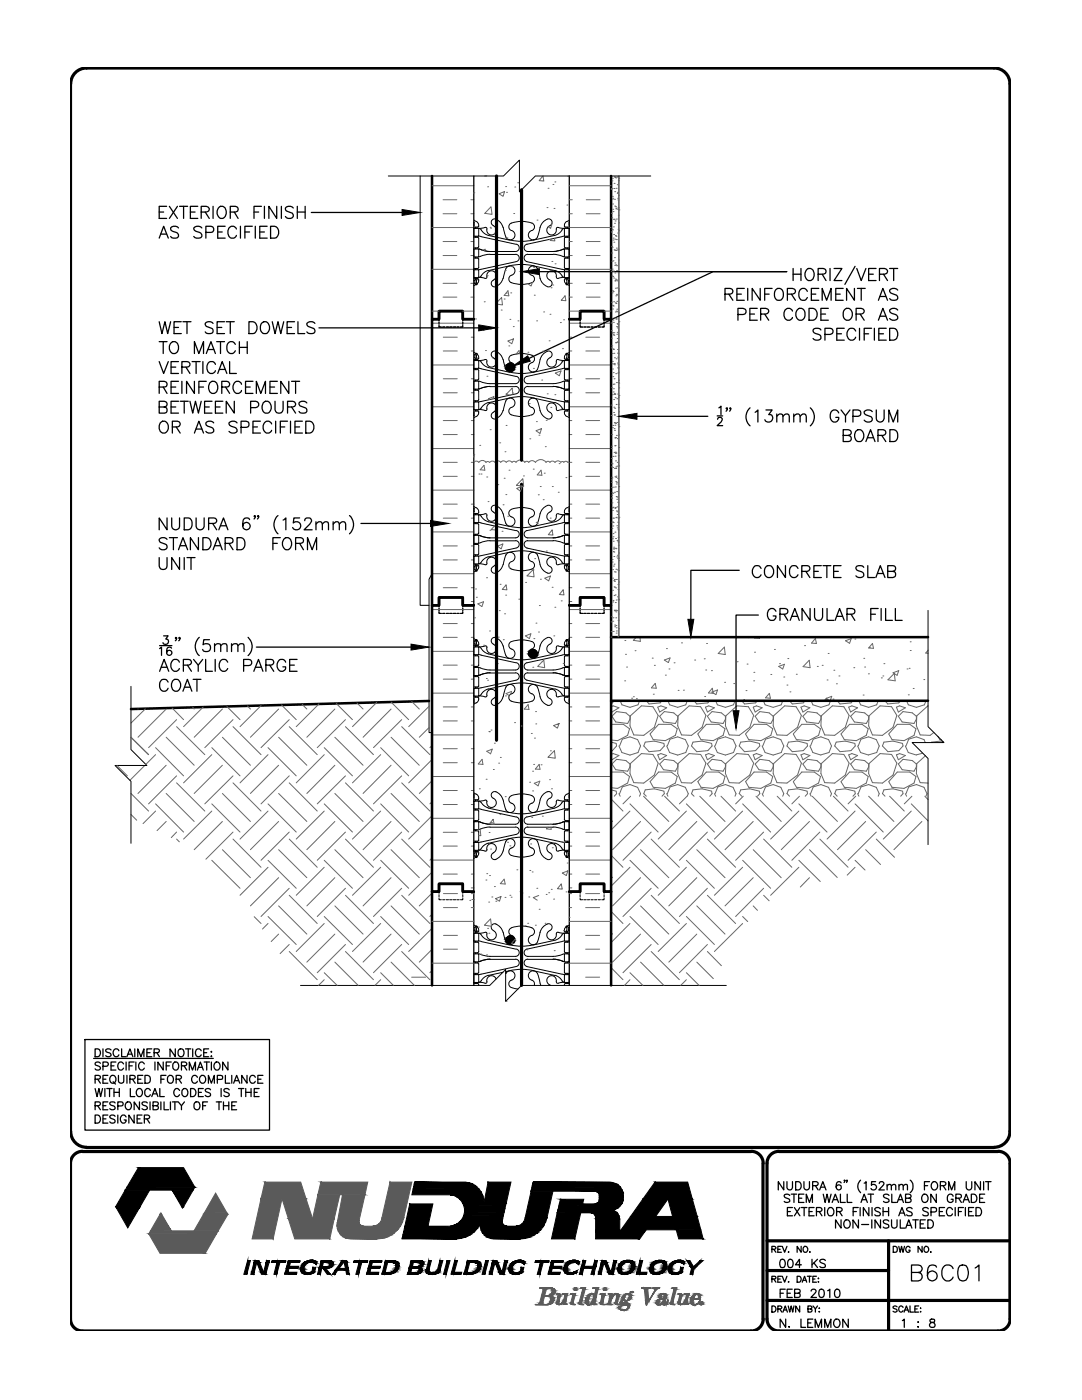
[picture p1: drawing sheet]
<svg xmlns="http://www.w3.org/2000/svg" width="216mm" height="279mm" viewBox="0 0 216 279" stroke-linecap="round" stroke-linejoin="round" font-family="sans-serif">
<!-- layer: HATCH -->
<g fill="none" stroke="#666" stroke-width=".2">
<path d="M86.2 37.1h8.3M88.4 39.9h2.8M94 39.9h.5M94.5 38.5h.1M96.7 35.1h.4M97.3 37.3h.1M99.6 38.7l1.1-.5-.3 1zM100.9 37.2h.1M101.1 38.4h.1M102.7 37.3h.1M103.3 36.5h.1M108.3 35.1l.2 1h-.9z"/>
<path d="M109.4 37.6h.1M110.3 36.8h.1M110.7 36.3h.1M113.3 35.2h.1M113.6 37.1h8.3M113.6 39.9h.6M117 39.9h2.7M121.9 37.8h.1M121.9 37.6h.1M122.1 36.1h.1M122.1 37.6h.1M122.2 39.2h.1"/>
<path d="M122.2 35.6h.1M122.2 39.7h.1M122.3 39.6h.1M122.5 37.6h.1M122.5 36.6h.1M122.6 35.3h.1M122.6 39.8h.1M122.7 38.3h.1M122.7 35.4h.1M122.9 35.5h.1M123 37.6h.1M123.1 35.3h.1"/>
<path d="M123.2 36.9h.1M123.2 38.6h.1M123.2 38.4h.1M123.2 39.6h.1M123.3 39.9h.1M123.4 36.1h.1M123.4 39h.1M123.5 35.6h.1M86.2 45.4h8.3M86.2 53.7h8.3M88.4 42.7h2.8M88.4 51h2.8"/>
<path d="M88.4 59.3h2.8M88.4 48.2h2.8M88.4 56.5h2.8M94 42.7h.5M94 51h.5M94 59.3h.5M94 48.2h.5M94 56.5h.5M96.3 49.9l.5-.2-.1 .4M97.2 55h.1M97.8 45.4h.1M97.9 45.5h.1"/>
<path d="M98 41.3l.2 1.5-1.5-.2zM99 46.3l-.4 .5M99.1 42.7h.1M100.1 59.4l.2 1.5-1.4-.3zM100.6 59.7h.1M100.8 54h.1M101 58.5h.1M101.1 47.5h.1M101.4 58l.1 1h-.9zM101.9 58.4h.1M102.1 53.2h.1M102.5 42.6h.1"/>
<path d="M106.2 56.4l-.2 .7-.7-.5M106.5 53.4h.1M106.6 58.9h.1M107.2 43.9h.1M109.1 41.4h.1M109.6 47.8h.1M110 57.4h.1M110.1 44.6l-.2 1-.5-.4M110.1 52.2h.1M110.3 56.9h.1M110.5 41.6h.1M110.6 47.6l.1 .5-.9-.1 .2-.3"/>
<path d="M110.8 52.6h.1M112.7 59l.2 1-.9-.1zM113.1 40.9h.1M113.6 45.4h8.3M113.6 53.7h8.3M113.6 42.7h.6M113.6 51h.6M113.6 59.3h.6M113.6 48.2h.6M113.6 56.5h.6M117 42.7h2.7M117 51h2.7"/>
<path d="M117 59.3h2.7M117 48.2h2.7M117 56.5h2.7M122 54.1h.1M122 42.6h.1M122 46.3h.1M122 49.2h.1M122.1 45.7h.1M122.1 50.5h.1M122.1 43.5h.1M122.1 52.1h.1M122.1 55.1h.1"/>
<path d="M122.1 53.7h.1M122.1 58.4h.1M122.1 49.3h.1M122.2 58h.1M122.2 40.7h.1M122.2 45.9h.1M122.3 41.8h.1M122.3 55.2h.1M122.3 42.2h.1M122.3 47.9h.1M122.3 52.1h.1M122.4 43.8h.1"/>
<path d="M122.4 58.2h.1M122.4 47.5h.1M122.4 45.3h.1M122.4 54.1h.1M122.4 46.8h.1M122.4 55.5h.1M122.5 48.3h.1M122.5 49.9h.1M122.6 43.8h.1M122.6 51.4h.1M122.6 44.6h.1M122.7 52.9h.1"/>
<path d="M122.7 49.9h.1M122.7 41.1h.1M122.7 54.5h.1M122.7 56.1h.1M122.7 47.7h.1M122.7 52.5h.1M122.7 56h.1M122.7 44.1h.1M122.8 57.5h.1M122.8 55.7h.1M122.8 47h.1M122.8 41.3h.1"/>
<path d="M122.9 59h.1M122.9 50h.1M122.9 52.9h.1M122.9 41.7h.1M122.9 41.6h.1M122.9 47.1h.1M123 55.8h.1M123 43.7h.1M123 47.8h.1M123 49.5h.1M123 58.7h.1M123 54h.1"/>
<path d="M123 53h.1M123.1 49.9h.1M123.1 57.5h.1M123.1 56h.1M123.1 58.9h.1M123.2 41.8h.1M123.2 46.5h.1M123.3 41.4h.1M123.3 45.7h.1M123.3 49.7h.1M123.3 54.5h.1M123.4 43h.1"/>
<path d="M123.4 51.9h.1M123.4 44.5h.1M123.4 58.1h.1M123.4 57.7h.1M123.5 46h.1M123.5 41.9h.1M86.2 64.5h8.3M86.2 72.8h8.3M86.2 62.1h1.4M88.4 70h2.8M88.4 78.4h2.8M88.4 67.3h2.8"/>
<path d="M88.4 75.6h2.8M92.3 62.1h2.2M94 70h.5M94 78.4h.5M94 67.3h.5M94 75.6h.5M94.9 63.7h.1M96.4 65.9h.1M96.6 60.2h.1M96.9 70h.1M97.2 75.1h.1M97.8 65.6h.1"/>
<path d="M98.2 71.4h.1M98.4 79.6l.2-.5-1.1 .5 .2 .1M100 61.9h.1M101 78.6h.1M101.3 68.1l1.2-.5-.4 1zM101.5 69h.1M101.7 63.7h.1M102.2 78.4h.1M102.3 78.7l-.1-1.2-1.2 1.2 .7 .2M102.4 65.2h.1M103.3 64h.1M103.7 70.6l-.1-.6-.6 .7"/>
<path d="M105.3 70.3h.1M106.4 73.5h.1M107.1 64h.1M108.1 75.8h.1M108.3 70.1h.1M108.5 62.3h.1M109.2 78.6h.1M109.6 68h.1M109.7 62.7h.1M110.7 78.8h.1M110.8 74.5l1.1-.5-.3 1zM111.8 64.4h.1"/>
<path d="M112.2 69.6h.1M112.5 63.8h.1M113.6 64.5h8.3M113.6 72.8h8.3M113.6 70h.5M113.6 78.4h.5M113.6 67.3h.5M113.6 75.6h.5M113.6 62.1h2.2M116.9 70h2.7M116.9 78.4h2.7M116.9 67.3h2.7"/>
<path d="M116.9 75.6h2.7M120.5 62.1h1.4M121.9 64.5h.1M122 66h.1M122 69.4h.1M122 67.5h.1M122 60.3h.1M122.1 69h.1M122.1 77.4h.1M122.1 66.4h.1M122.1 70.6h.1M122.1 72.6h.1"/>
<path d="M122.2 72.1h.1M122.2 78.8h.1M122.2 73.6h.1M122.2 61.7h.1M122.2 66.4h.1M122.2 60.9h.1M122.3 75.2h.1M122.3 76.7h.1M122.3 69.6h.1M122.3 63.9h.1M122.4 78.2h.1M122.4 74.4h.1"/>
<path d="M122.4 61.1h.1M122.4 66.8h.1M122.4 64.3h.1M122.4 77.6h.1M122.4 69.8h.1M122.4 79.7h.1M122.4 60.2h.1M122.4 72.7h.1M122.5 66.4h.1M122.5 70.5h.1M122.5 66.9h.1M122.5 76.7h.1"/>
<path d="M122.5 63.4h.1M122.5 75.6h.1M122.6 72.5h.1M122.6 78.5h.1M122.6 78.7h.1M122.6 71.4h.1M122.6 72.8h.1M122.7 78.6h.1M122.7 79.4h.1M122.8 62.3h.1M122.8 60.4h.1M122.8 68.4h.1"/>
<path d="M122.9 74.6h.1M122.9 63.7h.1M122.9 60.6h.1M122.9 68.4h.1M123 62.1h.1M123 71.6h.1M123 63.7h.1M123 76.4h.1M123 65.2h.1M123.1 66.7h.1M123.1 60.1h.1M123.1 79.6h.1"/>
<path d="M123.1 61.7h.1M123.1 64.6h.1M123.2 68.2h.1M123.2 62.2h.1M123.2 66.3h.1M123.2 65.4h.1M123.2 67.5h.1M123.2 69.8h.1M123.2 72.5h.1M123.2 70.5h.1M123.2 71.3h.1M123.2 68.4h.1"/>
<path d="M123.2 78.6h.1M123.2 64.8h.1M123.3 72.8h.1M123.3 74.5h.1M123.3 73.4h.1M123.3 74.3h.1M123.3 76.4h.1M123.4 70.6h.1M123.4 79.3h.1M123.4 75.9h.1M123.5 77.4h.1M123.5 62.4h.1"/>
<path d="M123.5 76.5h.1M123.5 78.9h.1M123.5 64.2h.1M86.2 81.2h8.3M86.2 89.5h8.3M86.2 97.8h8.3M88.4 86.7h2.8M88.4 95.1h2.8M88.4 83.9h2.8M88.4 92.3h2.8M94 86.7h.5M94 95.1h.5"/>
<path d="M94 83.9h.5M94 92.3h.5M94.5 90.7h.2l-.2 .5M94.6 92.2l.5-.2 .4 .3a.87 .87 0 0 1 1.5 0 .45 .45 0 0 1 .7 0M95.6 94.6h.1M95.7 88.9h.1M96 94.6h.1M96.6 92.9l.1 .9h-.9zM97.1 95.2h.1M97.8 85.8h.1M99.1 86.5h.1M99.3 96.7h.1"/>
<path d="M99.7 88.4h.1M99.9 92.3l-.3-.3a.65 .65 0 0 0-.8 .3l-.6-.3-.5 .3M100.6 95.4h.1M100.8 90.2h.1M100.9 98.7h.1M101 84.9h.1M101 92.3l-.6-.3-.5 .3M101.6 93.8h.1M103.1 97.5l1.1-.4-.3 .9zM104.3 95.5l.2 1.6-1.4-.3zM104.5 95h.1M105.6 80.5h.1"/>
<path d="M105.7 87.6h.1M105.8 82.9h.1M106.4 93.6h.1M106.9 86l1.1-.5-.2 1zM107 84.1h.1M107.4 98.7h.1M107.5 86.9h.1M107.8 97.1h.1M108 93.8l.1 1.1-.9-.1zM108.4 99.7h.1M108.6 94.4h.1M108.8 89.1h.1"/>
<path d="M109 83.9h.1M109.9 81.3h.1M110.2 97.1h.1M111.4 98.2h.1M111.6 92.5h.1M111.9 92.3l-.6-.3-.6 .3-.5-.3-.5 .3-.4-.2-.3 .2a1.28 1.28 0 0 0-2.2 0 .82 .82 0 0 0-1.3 0l-.4-.2-.4 .2a1.07 1.07 0 0 0-1.7 0l-.4-.2-.4 .2-.6-.3-.6 .3M112.5 92.3a.36 .36 0 0 0-.6 0M112.9 95.3h.1M113.3 92.3h.8M113.3 92.3l-.4-.2-.4 .2M113.6 81.2h8.3M113.6 89.5h8.3"/>
<path d="M113.6 97.8h8.3M113.6 86.7h.5M113.6 95.1h.5M113.6 83.9h.5M116.9 86.7h2.7M116.9 95.1h2.7M116.9 83.9h2.7M116.9 92.3h2.7M121.9 82.9h.1M121.9 80.8h.1M122 95.8h.1M122 93.2h.1"/>
<path d="M122 91.5h.1M122 96.3h.1M122 89.5h.1M122 97.3h.1M122 89.1h.1M122 99.3h.1M122 92.4h.1M122.1 98.8h.1M122.1 95.2h.1M122.1 99.5h.1M122.1 86.7h.1M122.1 95.4h.1"/>
<path d="M122.1 98.3h.1M122.1 92.6h.1M122.2 85.3h.1M122.3 84.9h.1M122.3 93.3h.1M122.3 98.5h.1M122.3 91.1h.1M122.4 97.2h.1M122.4 82.3h.1M122.5 81.3h.1M122.5 82.8h.1M122.5 85.5h.1"/>
<path d="M122.5 90.3h.1M122.6 84.4h.1M122.6 85.9h.1M122.6 82.8h.1M122.6 93.5h.1M122.6 98.2h.1M122.7 89h.1M122.7 81.5h.1M122.7 84.4h.1M122.7 87.4h.1M122.7 84.9h.1M122.7 95.2h.1"/>
<path d="M122.7 88.9h.1M122.7 91h.1M122.8 90.5h.1M122.8 97.2h.1M122.8 90.2h.1M122.8 92h.1M122.8 87.3h.1M122.8 84.5h.1M122.9 93.5h.1M122.9 93.2h.1M122.9 96.1h.1M122.9 95h.1"/>
<path d="M122.9 95.3h.1M122.9 90.4h.1M123 80.7h.1M123 99.1h.1M123 96.6h.1M123 86.9h.1M123 98.1h.1M123 96.3h.1M123.1 99.6h.1M123.1 93h.1M123.1 84.3h.1M123.1 99.2h.1"/>
<path d="M123.2 87.5h.1M123.2 92.3h.1M123.2 95.5h.1M123.3 84.8h.1M123.4 80.7h.1M123.4 91h.1M123.4 81.4h.1M123.4 86.8h.1M123.4 82.2h.1M123.5 93h.1M123.5 97.1h.1M123.5 89.3h.1"/>
<path d="M123.5 85.2h.1M86.2 106.2h8.3M86.2 114.5h8.3M88.4 103.4h2.8M88.4 111.7h2.8M88.4 100.6h2.8M88.4 109h2.8M88.4 117.3h2.8M94 103.4h.5M94 111.7h.5M94 100.6h.5M94 109h.5"/>
<path d="M94 117.3h.5M94.9 117.5h.1M95.1 119.2h.1M97.1 115.3h.1M97.4 100.1h.1M97.8 105.8h.1M98.7 105l-.7 .7 .9 .1-.1-.8M98.9 117h.1M99.2 109l1.1-.4-.3 .9zM99.8 116.6h.1M100.2 106h.1M100.4 100.7h.1"/>
<path d="M100.9 118.8h.1M101 116.7l.1 1-.9-.1zM101.3 103h.1M101.6 113.3h.1M103.5 119.6h.1M104.9 116.2h.1M106.4 113.7h.1M106.4 113.7l.2 1.4-1.4-.2zM106.7 111.5h.1M107 104.3h.1M107.2 104.5h.1M107.8 115.6h.1"/>
<path d="M108.7 115.4l1.1-.4-.3 .9zM109 110h.1M109.8 103.4h.1M110.2 105.8l.1 1-.9-.1zM110.2 117.2h.1M112 119.9h.1M112.4 117.7l.1 1-.9-.1zM113.6 106.2h8.3M113.6 114.5h8.3M113.6 103.4h.5M113.6 111.7h.5M113.6 100.6h.5"/>
<path d="M113.6 109h.5M113.6 117.3h.5M116.9 103.4h2.7M116.9 111.7h2.7M116.9 100.6h2.7M116.9 109h2.7M116.9 117.3h2.7M122.1 104.2h.1M122.1 100.4h.1M122.1 105.5h.1M122.1 101.4h.1M122.1 111.7h.1"/>
<path d="M122.1 107.4h.1M122.1 112.2h.1M122.2 101.9h.1M122.2 107.6h.1M122.2 101.2h.1M122.2 103.4h.1M122.2 113.7h.1M122.2 117.8h.1M122.2 115.4h.1M122.2 104.2h.1M122.3 105h.1M122.3 106.5h.1"/>
<path d="M122.3 119.8h.1M122.3 107.1h.1M122.4 108h.1M122.4 101.2h.1M122.4 104.3h.1M122.4 110.1h.1M122.4 109.5h.1M122.4 113h.1M122.4 103.4h.1M122.4 109.2h.1M122.4 115.9h.1M122.5 111.1h.1"/>
<path d="M122.5 109.5h.1M122.5 110.2h.1M122.5 112.6h.1M122.5 117.1h.1M122.5 118.9h.1M122.6 114.1h.1M122.6 115.7h.1M122.6 115.6h.1M122.6 116h.1M122.7 117.2h.1M122.7 101.5h.1M122.7 106.2h.1"/>
<path d="M122.7 118.7h.1M122.8 101.3h.1M122.8 109.4h.1M122.8 114.2h.1M122.8 107.5h.1M122.9 103.3h.1M122.9 117.3h.1M122.9 109.5h.1M122.9 113.6h.1M123 119.7h.1M123 115.6h.1M123 103.2h.1"/>
<path d="M123 102h.1M123.1 111.2h.1M123.1 104.9h.1M123.1 101.2h.1M123.1 102.1h.1M123.1 107.9h.1M123.2 102.7h.1M123.2 105.4h.1M123.2 110.8h.1M123.2 119.1h.1M123.2 113.7h.1M123.2 104.2h.1"/>
<path d="M123.2 111.5h.1M123.2 100.2h.1M123.2 108h.1M123.3 105.7h.1M123.3 117.7h.1M123.3 116.7h.1M123.3 107.3h.1M123.3 103.4h.1M123.3 108.2h.1M123.3 119.6h.1M123.4 108.8h.1M123.4 113.9h.1"/>
<path d="M123.4 110.3h.1M123.4 111.4h.1M123.5 111.9h.1M123.5 116.1h.1M123.5 119.7h.1M123.5 103.2h.1M82.1 140l1.6 1.5M86.2 121.7h8.3M86.2 130h8.3M86.2 138.3h8.3M88.4 127.2h2.8M88.4 135.5h2.8"/>
<path d="M88.4 124.4h2.8M88.4 132.7h2.8M94 120h.5M94 127.2h.5M94 135.5h.5M94 124.4h.5M94 132.7h.5M94.7 123.3h.1M95.3 120.5l1.2-.4-.3 1zM96.5 128.8h.1M97 135.4h.1M97.3 135.7h.1"/>
<path d="M97.7 125.9h.1M99.2 132.4h.1M99.4 127.2h.1M99.6 121.9h.1M100.4 127.7h.1M100.7 122.5h.1M100.9 138.9h.1M101.9 138.5l.2-.5-1.1 .4 .6 .4M102.4 133.7h.1M104.8 126.9l1.1-.4-.3 1zM106.3 133.2h.1M106.5 127.5h.1"/>
<path d="M106.9 124.4h.1M107.5 126.1h.1M107.6 120.8h.1M108.2 132.1l.3-.4 .2 1.6-1.4-.3zM110.5 126.9h.1M110.7 121.2h.1M112.4 132.4h.1M113.6 120h.5M113.6 121.7h8.3M113.6 130h8.3M113.6 138.3h8.3M113.6 127.2h.5"/>
<path d="M113.6 135.5h.5M113.6 124.4h.5M113.6 132.7h.5M116.9 127.2h2.7M116.9 135.5h2.7M116.9 124.4h2.7M116.9 132.7h2.7M121.9 127.2h.1M121.9 126.1h.1M121.9 124.1h.1M122 123.1h.1M122.3 124h.1"/>
<path d="M122.3 120.1h.1M122.3 123.3h.1M122.4 126h.1M122.6 121.8h.1M122.6 139.9l-.4 .4h-.3M122.6 121.9h.1M122.7 125.1h.1M122.7 124.7h.1M122.7 121.9h.1M122.8 120.3h.1M122.8 121.8h.1M122.9 123.3h.1"/>
<path d="M122.9 124.8h.1M122.9 122.1h.1M123 126.4h.1M123 125.3h.1M123 125.9h.1M123 121.8h.1M123.3 127.1h.1M123.3 123.8h.1M123.4 122.5h.1M123.4 125.5h.1M123.8 139.9l.3 .8 1.6 .5 1.6-.5 .3-.8M124.6 135.9h.1"/>
<path d="M124.7 127.8h.1M124.8 130.6h.1M125 133.1h.1M126 139.3h.1M126.4 139.1h.1M126.7 129.9h.1M127 139.4h.1M127 127.2l-.6 .6 1.4 .2-.1-.8M129 139.9l.5 .6 2.2-.2 .4-.4M130.1 131.3h.1M130.4 138.5h.1M130.6 132.8h.1"/>
<path d="M130.7 136.4l.3 1-1-.1zM132.6 131.7l1.1-.4-.3 .9zM132.8 134.7h.1M133 129.4h.1M133.3 139.9l.3 .8 1.6 .5 1.6-.5 .3-.8M133.5 133.5h.1M134.5 132.3h.1M135.3 137.8h.1M135.4 139.8h.1M136 128.3h.1M136.4 137.7h.1M138.5 139.9l.5 .6 2.2-.2 .4-.4"/>
<path d="M138.6 131.7h.1M140.5 131.5h.1M140.6 139h.1M140.8 133.7h.1M141 128.4h.1M142 133.8h.1M142 138.1l1.2-.4-.4 .9zM142.1 137.4l.2 1-.9-.1zM142.8 139.9l.3 .8 1.7 .5 1.6-.5 .3-.8M144.5 129.1l.2 1.5-1.4-.2zM144.6 136.2h.1M146.4 136.4h.1"/>
<path d="M147.1 132.1h.1M148 139.9l.6 .6 2.2-.2 .3-.4M148.4 139.6h.1M148.9 137.8h.1M149.1 132.5h.1M149.2 127.2h.1M150.4 135.9h.1M150.4 134.2h.1M150.6 130.2h.1M150.7 127.2l-.1 .1 .9 .1v-.2M152.3 139.9l.4 .8 1.6 .5 1.6-.5 .3-.8M153.5 138.4l.2 .9h-.9z"/>
<path d="M153.8 134.6h.1M154.5 129.6h.1M155.4 133l1.1-.4-.3 .9zM155.5 132.4h.1M156.4 135.1h.1M157 136.7h.1M157.2 131.4h.1M157.5 139.9l.6 .6 2.2-.2 .4-.4M157.6 138.1h.1M158.9 134.6h.1M160.5 128.8h.1M161.5 131.8l.1 1.5-1.4-.3z"/>
<path d="M161.9 139.9l.3 .8 1.6 .5 1.6-.5 .3-.8M162.7 127.4l.2 1-1-.1zM163.1 133h.1M164.1 132.8h.1M164.5 139.9l.4-.6 .1 .6M165 135.7h.1M165.2 130.4h.1M165.6 139.9l-.7-.5 1.1-.4-.3 .9M166.2 139.5h.1M166.4 133.8h.1M166.9 136.5h.1M167.1 139.9l.5 .6 2.2-.2 .4-.4"/>
<path d="M167.4 134.9h.1M168.7 127.9l1.2-.4-.4 .9zM170.4 133.3h.1M170.6 127.5h.1M171.4 139.9l.3 .8 1.6 .5 1.6-.5 .3-.8M172.2 138.7h.1M172.4 131.4h.1M172.5 133.1h.1M173.1 139.8h.1M173.3 134.5h.1M173.5 129.2h.1M174.1 128.4l.2 1-1-.1z"/>
<path d="M175.9 135.3h.1M176.2 134.9h.1M176.4 132.4h.1M176.6 139.9l.5 .6 2.2-.2 .4-.4M177.2 135.7l1.2-1.3 .2 1.5zM178.2 134.3l1.1-.5-.3 1zM180.9 139.9l.3 .8 1.7 .5 1.6-.5 .3-.8M181 133.5h.1M181.2 138.7h.1M181.4 133.4h.1M181.6 128.1h.1M181.6 129.8h.1"/>
<path d="M182.2 137.4h.1M184.3 135.6h.1M185.2 129.8l-.5 .5 .5 .1M23.3 152.8l2.1 2M26.1 158.4l3.5 3.5M26.1 147.1l3.5 3.5M27.5 141.5h.1M28.9 152.8l-3 2.9M29 141.5l-2.9 2.8M31 150.6l-1.9 2M31 149.2l5.6 5.6M33.2 141.5l-5.7 5.6"/>
<path d="M33.2 152.7l-5.7 5.7M33.2 158.4l5.5 5.5M33.2 147.1l5.5 5.6M34.3 141.3l2.3 2.3M35.2 143.6l-5.6 5.6M35.2 154.8l-5.6 5.6M35.2 156.2l5.7 5.7M35.2 145l5.7 5.6M38.5 141.2l.2 .3M40.5 141.1l-3.9 3.9M42.3 150.6l-5.7 5.6M42.3 149.2l5.6 5.6"/>
<path d="M44.4 141.5l-5.7 5.6M44.4 152.7l-5.7 5.7M44.4 158.4l5.6 5.5M44.4 147.1l5.6 5.6M45.3 141l2.6 2.6M46.5 143.6l-5.6 5.6M46.5 154.8l-5.6 5.6M46.5 156.2l5.6 5.7M46.5 145l5.6 5.6M49.4 140.9l.6 .6M52.1 140.8l-4.2 4.2M53.5 150.6l-5.6 5.6"/>
<path d="M53.5 149.2l5.6 5.6M55.6 141.5l-5.6 5.6M55.6 152.7l-5.6 5.7M55.6 158.4l5.6 5.5M55.6 147.1l5.6 5.6M56.2 140.7l2.9 2.9M57.7 143.6l-5.6 5.6M57.7 154.8l-5.6 5.6M57.7 156.2l5.6 5.7M57.7 145l5.6 5.6M60.3 140.6l.9 .9M63.6 140.5l-4.5 4.5"/>
<path d="M64.7 150.6l-5.6 5.6M64.7 149.2l5.6 5.6M66.8 141.5l-5.6 5.6M66.8 152.7l-5.6 5.7M66.8 158.4l5.6 5.5M66.8 147.1l5.6 5.6M67.1 140.4l3.2 3.2M68.9 143.6l-5.6 5.6M68.9 154.8l-5.6 5.6M68.9 156.2l5.6 5.7M68.9 145l5.6 5.6M71.2 140.3l1.2 1.2"/>
<path d="M75.2 140.2l-4.9 4.8M76 150.6l-5.7 5.6M76 149.2l5.5 5.6M78 141.5l-5.6 5.6M78 152.7l-5.6 5.7M78 140.1l3.5 3.5M78 158.4l5.7 5.5M78 147.1l5.7 5.6M80.2 143.6l-5.7 5.6M80.2 154.8l-5.7 5.6M80.2 156.2l5.6 5.7M80.2 145l5.6 5.6"/>
<path d="M85.6 145.2l-1.9 1.9M85.6 141l-4.1 4M86.2 148.8l-.4 .4M86.2 155.8l-2.5 2.6M86.2 151.6l-4.7 4.6M86.2 146.7h8.3M86.2 155h8.3M88.4 143.9h2.8M88.4 152.2h2.8M88.4 141.1h2.8M88.4 149.4h2.8M88.4 157.8h2.8"/>
<path d="M94 143.9h.5M94 152.2h.5M94 141.1h.5M94 149.4h.5M94 157.8h.5M95.6 157.4h.1M96.2 151.5l.2 1.1-1-.1zM97 155.5h.1M97.1 149.9l1.1-.4-.3 .9zM97.6 146h.1M98 145.7h.1M98.4 153.6h.1"/>
<path d="M98.7 148.3h.1M98.9 143h.1M99.5 152.3h.1M99.8 151.2h.1M100.8 159h.1M102.7 144.2h.1M104 144.9h.1M105.4 140.6l.2 1-1-.1zM105.7 156.1h.1M106 146.4h.1M106.3 157.8h.1M106.3 153.9h.1"/>
<path d="M106.5 152.6h.1M106.6 156.3l1.1-.4-.3 .9zM106.7 147.3h.1M106.9 142h.1M106.9 144.5h.1M107.6 152.6l.2 .9h-1zM108 152.6h.1M109.7 155.6h.1M109.8 149.8h.1M110 157.4h.1M110.5 144.8l1.1-.4-.4 .9zM110.6 149.8l.2 1.5-1.4-.2z"/>
<path d="M111.1 144.6h.1M113.6 146.7h8.3M113.6 155h8.3M113.6 143.9h.5M113.6 152.2h.5M113.6 141.1h.5M113.6 149.4h.5M113.6 157.8h.5M116.9 143.9h2.7M116.9 152.2h2.7M116.9 141.1h2.7M116.9 149.4h2.7"/>
<path d="M116.9 157.8h2.7M121.9 150.6l.5-.2 1.1 .4-1.4 .8-.2-.4M121.9 141l.5-.1 1.1 .4-1.4 .8-.2-.4M121.9 157.6l1.1 .3M121.9 148.1l1.1 .3M121.9 144.6h2.5l1.2 .8-.4 1.4-2 1-1.3-.1M121.9 154.1h2.5l1.2 .9-.4 1.3-2 1-1.3-.1M121.9 159.5l2.4 2.4M123 157.9v.5l-.4 .5M123 148.4v.5l-.8 .9h-.3M123.5 148.9l.6 1.3 1.6 .5 1.6-.5 .5-1.3-.6-1.3-1.5-.5-1.5 .4-.6 1.4M123.5 158.4l.3 .5"/>
<path d="M123.6 158.4l.6-1.4 1.5-.4 1.5 .5 .6 1.3-.2 .5M124.9 151.8l-1.9-.3-.9 1 .8 1.1 2.3 .3 .5-.8v-.6l-.8-.7M124.9 142.3l-1.9-.3-.9 .9 .8 1.2 2.3 .3 .5-.9v-.6l-.8-.6M125.8 152.4l2.2-2 2.3 .2 1 1.7-.7 2.4-2.1 1.6-2-.1-.8-1.8zM125.8 142.9l2.2-2 2.3 .1 1 1.8-.7 2.3-2.1 1.7-2-.1-.8-1.8zM125.8 158.9l-1.5 1.5M128.4 158.9l5 5M129.7 146.5l.7 1.1M129.7 146.5l1.7-1.9h2.5l1.2 .8-.3 1.4-2 1-2.4-.2M131.2 150.7l.7-.3 1.1 .4-1.4 .8zM131.2 141.1l.7-.2 1.1 .4-1.4 .8zM131.4 154.1h2.5l1.2 .9-.3 1.3-2 1-2.4-.2-.7-1.1z"/>
<path d="M132.5 157.9l.1 .5-.5 .5M132.5 148.4l-1.9-.5-1.9 .2-.2 .8 1 1.1 2.2-.2 .9-.9-.1-.5M132.5 157.9l-1.9-.5-1.9 .2-.2 .8 .5 .5M132.6 158.9l3 3M133 148.9l.6 1.3 1.6 .5 1.6-.5 .5-1.3-.5-1.3-1.6-.5-1.5 .4-.5 1.4M133 158.4l.3 .5M133.2 158.4l.5-1.4 1.5-.4 1.6 .5 .5 1.3-.2 .5M134.5 151.8l-1.9-.3-1 1 .8 1.1 2.4 .3 .4-.8v-.6l-.7-.7M134.5 142.3l-1.9-.3-1 .9 .8 1.2 2.4 .3 .4-.9v-.6l-.7-.6M135.3 152.4l2.2-2 2.3 .2 1.1 1.7-.8 2.4-2.1 1.6-2-.1-.8-1.8zM135.3 142.9l2.2-2 2.3 .1 1.1 1.8-.8 2.3-2.1 1.7-2-.1-.8-1.8zM137.1 158.9l-1.5 1.5"/>
<path d="M139.2 146.5l.7 1.1M139.2 146.5l1.7-1.9h2.5l1.3 .8-.4 1.4-2 1-2.4-.2M139.6 158.9l5.1 5M140.8 150.7l.6-.3 1.2 .4-1.4 .8zM140.8 141.1l.6-.2 1.2 .4-1.4 .8zM140.9 154.1h2.5l1.3 .9-.4 1.3-2 1-2.4-.2-.7-1.1zM142 157.9l.1 .5-.5 .5M142 148.4l-1.9-.5-1.8 .2-.3 .8 1 1.1 2.2-.2 .9-.9-.1-.5M142 157.9l-1.9-.5-1.8 .2-.3 .8 .5 .5M142.6 148.9l.5 1.3 1.7 .5 1.6-.5 .5-1.3-.6-1.3-1.5-.5-1.6 .4-.5 1.4M142.6 158.4l.2 .5M142.7 158.4l.5-1.4 1.6-.4 1.5 .5 .6 1.3-.2 .5"/>
<path d="M143.9 158.9l2.9 3M144 151.8l-1.9-.3-.9 1 .7 1.1 2.4 .3 .5-.8v-.6l-.8-.7M144 142.3l-1.9-.3-.9 .9 .7 1.2 2.4 .3 .5-.9v-.6l-.8-.6M144.8 152.4l2.2-2 2.3 .2 1.1 1.7-.8 2.4-2.1 1.6-2-.1-.7-1.8zM144.8 142.9l2.2-2 2.3 .1 1.1 1.8-.8 2.3-2.1 1.7-2-.1-.7-1.8zM147.5 158.4l.5 .5M148.3 158.9l-1.5 1.5M148.8 146.5l.6 1.1M148.8 146.5l1.7-1.9h2.5l1.2 .8-.4 1.4-2 1-2.4-.2M150.3 150.7l.6-.3 1.2 .4-1.4 .8zM150.3 141.1l.6-.2 1.2 .4-1.4 .8zM150.5 154.1h2.5l1.2 .9-.4 1.3-2 1-2.4-.2-.6-1.1z"/>
<path d="M150.8 158.9l5.1 5M151.5 157.9l.1 .5-.5 .5M151.5 148.4l-1.9-.5-1.8 .2-.3 .8 1.1 1.1 2.2-.2 .8-.9-.1-.5M151.5 157.9l-1.9-.5-1.8 .2-.3 .8M152.1 148.9l.6 1.3 1.6 .5 1.6-.5 .5-1.3-.6-1.3-1.5-.5-1.5 .4-.6 1.4M152.1 158.4l.2 .5M152.2 158.4l.6-1.4 1.5-.4 1.5 .5 .6 1.3-.2 .5M153.5 151.8l-1.9-.3-.9 1 .7 1.1 2.4 .3 .5-.8v-.6l-.8-.7M153.5 142.3l-1.9-.3-.9 .9 .7 1.2 2.4 .3 .5-.9v-.6l-.8-.6M154.4 152.4l2.2-2 2.2 .2 1.1 1.7-.8 2.4-2.1 1.6-2-.1-.7-1.8zM154.4 142.9l2.2-2 2.2 .1 1.1 1.8-.8 2.3-2.1 1.7-2-.1-.7-1.8zM155.1 158.9l2.9 3"/>
<path d="M157 158.4l.5 .5M158.3 156l1.7-1.9h2.5l1.2 .9-.4 1.3-2 1-2.4-.2-.6-1.1M158.3 146.5l.6 1.1M158.3 146.5l1.7-1.9h2.5l1.2 .8-.4 1.4-2 1-2.4-.2M159.5 158.9l-1.5 1.5M159.8 150.7l.7-.3 1.1 .4-1.4 .8zM159.8 141.1l.7-.2 1.1 .4-1.4 .8zM161.1 157.9v.5l-.4 .5M161.1 148.4l-2-.5-1.8 .2-.3 .8 1.1 1.1 2.2-.2 .8-.9v-.5M161.1 157.9l-2-.5-1.8 .2-.3 .8M161.6 148.9l.6 1.3 1.6 .5M161.6 158.4l.3 .5"/>
<path d="M161.7 148.9l.6-1.4 1.5-.4 1.5 .5 .6 1.3-.5 1.3-1.6 .5M161.7 158.4l.6-1.4 1.5-.4 1.5 .5 .6 1.3-.2 .5M162.1 158.9l5 5M163 151.8l-1.9-.3-.9 1 .8 1.1 2.3 .3 .5-.8v-.6l-.8-.7M163 142.3l-1.9-.3-.9 .9 .8 1.2 2.3 .3 .5-.9v-.6l-.8-.6M163.9 152.4l2.2-2 2.3 .2 1 1.7-.7 2.4-2.1 1.6-2-.1-.8-1.8zM163.9 142.9l2.2-2 2.3 .1 1 1.8-.7 2.3-2.1 1.7-2-.1-.8-1.8zM166.3 158.9l2.9 3M166.6 158.4l.5 .5M167.8 156l.7 1.1M167.8 146.5l.7 1.1M167.8 146.5l1.7-1.9h2.5l1.2 .8-.3 1.4-2 1-2.4-.2"/>
<path d="M167.8 156l1.7-1.9h2.5l1.2 .9-.3 1.3-2 1-2.4-.2M169.3 150.7l.7-.3 1.1 .4-1.4 .8zM169.3 141.1l.7-.2 1.1 .4-1.4 .8zM170.6 157.9l.1 .5-.5 .5M170.6 148.4l-1.9-.5-1.9 .2-.2 .8 1 1.1 2.2-.2 .9-.9-.1-.5M170.6 157.9l-1.9-.5-1.9 .2-.2 .8M170.7 158.9l-1.5 1.5M171.1 148.9l.6 1.3 1.6 .5M171.1 158.4l.3 .5M171.3 148.9l.5-1.4 1.5-.4 1.6 .5 .5 1.3-.5 1.3-1.6 .5M171.3 158.4l.5-1.4 1.5-.4 1.6 .5 .5 1.3-.2 .5M172.6 151.8l-1.9-.3-1 1 .8 1.1 2.4 .3 .4-.8v-.6l-.7-.7"/>
<path d="M172.6 142.3l-1.9-.3-1 .9 .8 1.2 2.4 .3 .4-.9v-.6l-.7-.6M173.3 158.9l5.1 5M173.4 152.4l2.2-2 2.3 .2 1.1 1.7-.8 2.4-2.1 1.6-2-.1-.8-1.8zM173.4 142.9l2.2-2 2.3 .1 1.1 1.8-.8 2.3-2.1 1.7-2-.1-.8-1.8zM176.1 158.4l.5 .5M177.3 156l.7 1.2M177.3 146.5l.7 1.1M177.3 146.5l1.7-1.9h2.5l1.3 .8-.4 1.4-2 1-2.4-.2M177.3 156l1.7-1.9h2.5l1.3 .9-.4 1.3-2 1-2.4-.2M177.5 158.9l2.9 3M178.9 150.7l.6-.3 1.2 .4-1.4 .8zM178.9 141.1l.6-.2 1.2 .4-1.4 .8z"/>
<path d="M180.1 157.9l.1 .5-.5 .5M180.1 148.4l.1 .5-.9 .9-2.2 .2M180.1 148.4l-1.9-.5-1.8 .2-.3 .8 1 1.1M180.1 157.9l-1.9-.5-1.8 .2-.3 .8M180.7 148.9l.5 1.3 1.7 .5M180.7 158.4l.2 .5M180.8 158.4l.5-1.4 1.6-.4 1.5 .5 .6 1.3-.2 .5M182 158.9l-1.6 1.5M182.1 151.8l-1.9-.3-.9 1 .7 1.1 2.4 .3 .5-.8v-.6l-.8-.7M182.1 142.3l-1.9-.3-.9 .9 .7 1.2 2.4 .3 .5-.9v-.6l-.8-.6M184.1 150.3l-1.2 .4M184.5 158.9l.7 .7"/>
<path d="M184.6 148.2l-.2-.6-1.5-.5-1.6 .4-.5 1.4M184.7 150.8l-1.8 1.6v2l.7 1.8 1.6 .1M185.2 140.9l-2.3 2v2l.7 1.8 2 .1 .8-.6M187.1 146.9l.5 .7M187.5 147.6h.3M188.2 148l-.5-.1-1.8 .3M26.1 162.5l1.2 1.2M31 161.9l-2.5 2.5M31 160.4l5.6 5.7M33.2 163.9l-1.9 1.9M35.2 166.1l-1 1.1M35.2 167.5l.6 .5"/>
<path d="M42.3 161.9l-5.7 5.6M42.3 171.7l5.6 5.6M42.3 160.4l5.6 5.7M44.4 163.9l-5.7 5.7M44.4 169.6l5.6 5.6M46.5 166.1l-5.4 5.4M46.5 167.5l5.6 5.6M53.5 161.9l-5.6 5.6M53.5 173.1l-5.6 5.6M53.5 171.7l5.6 5.6M53.5 160.4l5.6 5.7M55.6 163.9l-5.6 5.7"/>
<path d="M55.6 175.2l-5.6 5.6M55.6 169.6l5.6 5.6M57.7 166.1l-5.6 5.6M57.7 177.3l-5.6 5.6M57.7 178.7l5.6 5.6M57.7 167.5l5.6 5.6M64.7 161.9l-5.6 5.6M64.7 173.1l-5.6 5.6M64.7 171.7l5.6 5.6M64.7 160.4l5.6 5.7M66.8 163.9l-5.6 5.7M66.8 175.2l-5.6 5.6"/>
<path d="M66.8 169.6l5.6 5.6M68.9 166.1l-5.6 5.6M68.9 177.3l-5.6 5.6M68.9 178.7l5.6 5.6M68.9 167.5l5.6 5.6M76 161.9l-5.7 5.6M76 173.1l-5.7 5.6M76 171.7l5.5 5.6M76 160.4l5.5 5.7M78 163.9l-5.6 5.7M78 175.2l-5.6 5.6M78 169.6l5.7 5.6"/>
<path d="M80.2 166.1l-5.7 5.6M80.2 177.3l-5.7 5.6M80.2 178.7l5.6 5.6M80.2 167.5l5.6 5.6M86.2 160l-.4 .4M86.2 171.2l-.4 .5M86.2 167l-2.5 2.6M86.2 178.3l-2.5 2.5M86.2 162.8l-4.7 4.7M86.2 174.1l-4.7 4.6M86.2 163.3h8.3M86.2 171.6h8.3"/>
<path d="M88.4 160.6h2.8M88.4 168.9h2.8M88.4 166.1h2.8M88.4 174.4h2.8M88.5 178.3h2.8M93.7 179.7h.1M94 178.3h.5M94 160.6h.5M94 168.9h.5M94 177.2h.5M94 166.1h.5M94 174.4h.5"/>
<path d="M94.2 179.5h.1M94.5 179.6h.1M95.5 165.6l-.2 .2M95.8 165.5l.1 1.3-.4-.1M97 175.6h.1M97.1 174.4h.1M97.6 166.1h.1M97.7 174.7h.1M97.9 169.4h.1M98.1 164.2h.1M98.1 179h.1M98.4 163.5l.2 1-1-.1z"/>
<path d="M98.7 176.9h.1M98.9 179.4l1.1-.5-.3 1zM98.9 179.9h.1M99.8 162.5h.1M100.6 175.5l.2 .9-1-.1zM100.8 179.1h.1M101.3 168.1h.1M101.7 178.7h.1M101.7 168.8h.1M102 179.1h.1M103.1 173.6h.1M103.8 178h.1"/>
<path d="M104.2 178.2h.1M105.5 179h.1M105.7 173.7h.1M105.9 168.4h.1M106.1 163.1h.1M106.2 174h.1M107.1 177.3h.1M107.5 178.7l-1.1 .4 .8 .5M108.2 162.9h.1M109 178.5h.1M109.3 165.1l-.3 .3 1 .1M109.5 178.2h.1"/>
<path d="M109.8 164.5h.1M109.9 165.1l.1 .4M110 177.5h.1M110.2 169.2h.1M110.5 179.4h.1M112 176.4l.2 1h-1zM112.2 174.2l1.1-.4-.3 .9zM112.5 168.1l.2-.2v.2M113 178h.1M113.2 172.2h.1M113.6 178.3h.5M113.6 163.3h8.3"/>
<path d="M113.6 171.6h8.3M113.6 160.6h.5M113.6 168.9h.5M113.6 177.2h.5M113.6 166.1h.5M113.6 174.4h.5M116.9 178.3h2.7M116.9 160.6h2.7M116.9 168.9h2.7M116.9 166.1h2.7M116.9 174.4h2.7M121.9 174.9l.3 .3"/>
<path d="M121.9 163.6l.3 .3M121.9 170.7l2.4 2.4M125.7 161.9l-3.8 3.7M125.7 173.1l-3.8 3.8M125.7 171.7l5.6 5.6M125.7 160.4l5.6 5.7M127.8 163.9l-5.6 5.7M127.8 175.2l-5.6 5.6M127.8 169.6l5.6 5.6M129.9 166.1l-5.6 5.6M129.9 177.3l-5.6 5.6M129.9 178.7l5.7 5.6"/>
<path d="M129.9 167.5l5.7 5.6M137 161.9l-5.7 5.6M137 173.1l-5.7 5.6M137 171.7l5.6 5.6M137 160.4l5.6 5.7M139 163.9l-5.6 5.7M139 175.2l-5.6 5.6M139 169.6l5.7 5.6M141.2 166.1l-5.6 5.6M141.2 177.3l-5.6 5.6M141.2 178.7l5.6 5.6M141.2 167.5l5.6 5.6"/>
<path d="M148.2 161.9l-5.6 5.6M148.2 173.1l-5.6 5.6M148.2 171.7l5.6 5.6M148.2 160.4l5.6 5.7M150.3 163.9l-5.6 5.7M150.3 175.2l-5.6 5.6M150.3 169.6l5.6 5.6M152.4 166.1l-5.6 5.6M152.4 177.3l-5.6 5.6M152.4 178.7l1.1 1.1M152.4 167.5l5.6 5.6M159.4 161.9l-5.6 5.6"/>
<path d="M159.4 173.1l-5.6 5.6M159.4 171.7l4.3 4.2M159.4 160.4l5.6 5.7M161.5 163.9l-5.6 5.7M161.5 175.2l-1.8 1.8M161.5 169.6l5.6 5.5M163.6 166.1l-5.6 5.6M163.6 167.5l5.6 5.6M170.6 161.9l-5.6 5.6M170.6 173.1l-1.5 1.6M170.6 171.7l2 1.9M170.6 160.4l5.6 5.7"/>
<path d="M172.7 163.9l-5.6 5.7M172.7 169.6l3 2.9M174.9 166.1l-5.7 5.6M174.9 167.5l3.6 3.6M181.8 161.9l-5.6 5.6M181.8 160.4l3.4 3.4M184 163.9l-5.6 5.7M50.7 183l1.4 1.3M53.5 184.3l-1.1 1.1M53.5 182.9l5.6 5.6M55.6 186.4l-1.5 1.5M55.6 180.8l5.6 5.6"/>
<path d="M57.7 188.5l-1.8 1.8M57.7 189.9l5.6 5.6M64.7 184.3l-5.6 5.6M64.7 195.5l-1.1 1.2M64.7 194.1l2.6 2.6M64.7 182.9l5.6 5.6M66.8 186.4l-5.6 5.6M66.8 192l4.7 4.7M66.8 180.8l5.6 5.6M68.9 188.5l-5.6 5.6M68.9 189.9l5.6 5.6M76 184.3l-5.7 5.6"/>
<path d="M76 195.5l-1.2 1.2M76 194.1l2.5 2.6M76 182.9l5.5 5.6M78 186.4l-5.6 5.6M78 192l4.7 4.7M78 180.8l5.7 5.6M80.2 188.5l-5.7 5.6M80.2 189.9l5.6 5.6M82.1 195h2.8M86.2 182.4l-.4 .5M86.2 193.7l-.4 .4M86.2 189.5l-2.5 2.5"/>
<path d="M86.2 185.3l-4.7 4.6M86.2 196.5l-.2 .2M86.2 183.9h8.3M86.2 192.2h8.3M88.5 181.1h2.8M88.5 189.4h2.8M88.5 186.7h2.8M94 181.1h.5M95.5 185h.1M95.9 190.5l.2-.1v.2M97.1 190.6h.1M97.3 185.3h.1"/>
<path d="M97.5 180h.1M97.6 186.3h.1M98.1 184.8l-.2-1.4-1.2 1.2 1.3 .3M101 199.8h.1M102.8 187.5l-.8 .8h.4M104.8 184.8h.1M105.1 189.6h.1M105.3 184.3h.1M106.8 184.6h.1M107.6 181.5h.1M108.8 184.3h.1M110.6 189.7h.1"/>
<path d="M112.4 185.7h.1M113.6 183.1h.1M113.6 183.9h8.3M113.6 192.2h8.3M113.6 181.1h.5M116.9 181.1h2.7M116.9 189.4h2.7M116.9 186.7h2.7M116.9 195h2.7M121.9 186.1l.3 .3M121.9 193.1l2.4 2.4M121.9 181.9l2.4 2.4"/>
<path d="M125.7 184.3l-3.8 3.8M125.7 195.5l-1.1 1.2M125.7 194.1l2.6 2.6M125.7 182.9l5.6 5.6M127.8 186.4l-5.6 5.6M127.8 192l4.7 4.7M127.8 180.8l5.6 5.6M129.9 188.5l-5.6 5.6M129.9 189.9l5.7 5.6M137 184.3l-5.7 5.6M137 195.5l-1.2 1.2M137 194.1l2.5 2.6"/>
<path d="M137 182.9l5.6 5.6M139 186.4l-5.6 5.6M139 192l3.3 3.3M139 180.8l5.7 5.6M141.2 188.5l-5.6 5.6M141.2 189.9l2.7 2.8M148.2 184.3l-5.6 5.6M148.2 182.9l1 1M150.3 180.8l.8 .9"/>
</g>
<!-- layer: TEXT -->
<path d="M80.2 41.8l3.6 .6-3.6 .6zM104.1 54.2l3.5-.6v1.2zM95.5 64.8l3.6 .6-3.6 .6zM102.3 73.1l3-2.1 .5 1.1zM123.5 83.1l3.6-.6v1.2zM85.9 103.9l3.6 .6-3.6 .6zM82 128.6l3.6 .5-3.6 .6zM137.3 123.6h1.1l-.5 3.6zM146.3 141.8h1.2l-.6 3.6z" fill="#000" stroke="#000" stroke-width=".2"/>
<g fill="none" stroke="#000" stroke-width=".25">
<path d="M31.8 47.5l.9-2.3 .9 2.3M31.8 42.3h.9M32.1 46.7h1.1M33.2 41.2h-1.4v2.4h1.4M33.8 41.2l1.6 2.4M35.4 41.2l-1.6 2.4M35.6 45.5a.88 .88 0 0 0-.8-.4 .88 .88 0 0 0-.7 .6l.2 .3 .9 .4a.58 .58 0 0 1 .4 .6 .58 .58 0 0 1-.5 .5l-.8-.1-.2-.2M35.8 41.2h1.6M36.6 41.2v2.4M38 42.3h.9M39.5 41.2h-1.5v2.4h1.5M40.1 42.3l1.4-.1a.51 .51 0 0 0 0-.9l-1.4-.1v2.4"/>
<path d="M40.3 45.5a.92 .92 0 0 0-1.6 .2 1.24 1.24 0 0 0 1.1 .7 .63 .63 0 0 1 .3 1 1.22 1.22 0 0 1-1.4-.2M41 42.3l.8 1.3M41.1 46.4h1a.61 .61 0 0 0 .6-.6 .61 .61 0 0 0-.6-.6h-1v2.3M42.5 41.2v2.4M43.4 46.3h.9M43.8 41.3a.91 .91 0 0 1 1.3 .8 1.04 1.04 0 0 1-.2 1.1 1.04 1.04 0 0 1-1.1 .3 1.43 1.43 0 0 1 0-2.2zM44.9 45.2h-1.5v2.3h1.5M45.9 42.3l1.4-.1a.56 .56 0 0 0 0-.9l-1.4-.1v2.4M46.8 42.3l.7 1.3M47.2 45.7a.87 .87 0 0 0-1-.5 .87 .87 0 0 0-.7 .8 1.06 1.06 0 0 0 .2 1.2 1.06 1.06 0 0 0 1.1 .2l.4-.4M48 45.2v2.3M48.9 46.3h.9"/>
<path d="M50.3 45.2h-1.4v2.3M50.7 42.3h.9M50.9 45.2v2.3M51.8 46.3h1M52.2 41.2h-1.5v2.4M52.8 41.2v2.4M53.3 45.2h-1.5v2.3h1.5M54 45.2h.8a1.26 1.26 0 0 1 .8 1.1 1.26 1.26 0 0 1-.8 1.2h-.8zM55.2 41.2v2.4l-1.5-2.4v2.4M56.1 41.2v2.4M58.5 41.5a.87 .87 0 0 0-.8-.4 .87 .87 0 0 0-.7 .7l.2 .3 .9 .3a.58 .58 0 0 1 .4 .5 .58 .58 0 0 1-.2 .6 1 1 0 0 1-1.3-.3M59.3 42.3h1.6"/>
<path d="M59.3 41.2v2.4M60.9 41.2v2.4M62.1 42.4h18.1M107.6 54.2h49.4h-14.7l-36.7 17.3M144.7 58.7l1.3-.1a.56 .56 0 0 0 0-.9l-1.3-.1v2.3M145.4 58.7l.8 1.2M147 58.7h.9M148.5 57.6h-1.5v2.3h1.5M149.2 57.6v2.3M151.7 57.6v2.3l-1.6-2.3v2.3M152.6 58.7h.9M154.1 57.6h-1.5v2.3"/>
<path d="M154.7 57.9a.87 .87 0 0 1 1.1-.3 .87 .87 0 0 1 .5 .9 1.04 1.04 0 0 1-.2 1.1 1.04 1.04 0 0 1-1.1 .2 1.58 1.58 0 0 1-.3-1.9zM157.1 58.7l1.4-.1a.51 .51 0 0 0 0-.9l-1.4-.1v2.3M157.9 58.7l.8 1.2M158.3 53.6v2.4M158.3 54.7h1.5M159.8 53.6v2.4M160.9 53.9l.2-.2a.91 .91 0 0 1 1.3 .8 1.03 1.03 0 0 1-.2 1.2 1.03 1.03 0 0 1-1.1 .2 1.45 1.45 0 0 1-.2-2zM161.1 58.2a.87 .87 0 0 0-1-.6 .87 .87 0 0 0-.7 .9 1.04 1.04 0 0 0 .2 1.1 1.04 1.04 0 0 0 1.2 .2l.3-.4M161.9 58.7h.9M163.3 54.7l1.3-.1a.56 .56 0 0 0 0-.9l-1.3-.1v2.4M163.4 57.6h-1.5v2.3h1.5M164.1 59.9v-2.3l.8 2.3 .9-2.3v2.3"/>
<path d="M164.1 54.7l.7 1.3M165.6 53.6v2.4M166.4 53.6h1.6l-1.6 2.4h1.6M166.8 58.7h.9M168.2 57.6h-1.4v2.3h1.4M170.5 57.6v2.3l-1.6-2.3v2.3M170.6 53.2l-2 3.6M171 53.6l.8 2.4 1-2.4M171.1 57.6h1.5M171.8 57.6v2.3M173.3 54.7h1M174.8 53.6h-1.5v2.4h1.5"/>
<path d="M175.3 59.9l.9-2.3 .9 2.3M175.5 54.7l1.3-.1a.51 .51 0 0 0 0-.9l-1.3-.1v2.4M175.6 59.2h1.2M176.3 54.7l.8 1.3M177.5 53.6h1.6M178.3 53.6v2.4M179.1 57.9a1.08 1.08 0 0 0-1.6 0 .61 .61 0 0 0 .5 .7l.7 .2a.58 .58 0 0 1 .4 .5 .58 .58 0 0 1-.2 .5 1.22 1.22 0 0 1-1.4-.2M31.8 64.2l.5 2.4 .6-2.4 .6 2.4 .6-2.4M31.8 72.2l.9 2.3 .9-2.3M31.8 77.2h1.3a.61 .61 0 0 0 0-1l-1.3-.1v2.4M31.8 68.2h1.5M32.6 68.2v2.4"/>
<path d="M32.6 77.2l.7 1.3M34.1 68.5l.2-.2a.91 .91 0 0 1 1.3 .8 1.09 1.09 0 0 1-1.1 1.5l-.2-.2a1.38 1.38 0 0 1-.2-1.9zM34.1 73.3h1M34.1 77.2h1M34.7 65.3h.9M35.6 72.2h-1.5v2.3h1.5M35.6 76.1h-1.5v2.4h1.5M36.2 64.2h-1.5v2.4h1.5M36.3 73.3l1.3-.1a.54 .54 0 0 0 0-1h-1.3v2.3M36.3 76.1v2.4M36.5 64.2h1.6M37.1 73.3l.8 1.2"/>
<path d="M37.3 64.2v2.4M38.3 72.2h1.6M38.8 70.6v-2.4l.9 2.4 .9-2.4v2.4M38.8 76.1v2.4l-1.6-2.4v2.4M39.1 72.2v2.3M39.7 77.2h.9M40.5 72.2v2.3M41.2 70.6l.9-2.4 .9 2.4M41.2 76.1h-1.5v2.4M41.5 69.8h1.1M41.8 76.4a.89 .89 0 0 1 1.1-.3 .89 .89 0 0 1 .5 .9 1.03 1.03 0 0 1-.2 1.2 1.03 1.03 0 0 1-1.1 .2 1.51 1.51 0 0 1-.3-2zM42.5 64.5a.87 .87 0 0 0-.8-.3 .87 .87 0 0 0-.7 .6l.2 .3 1.1 .5a.59 .59 0 0 1 0 .9 1.13 1.13 0 0 1-1.3-.3"/>
<path d="M43 72.7a.87 .87 0 0 0-1-.5 .87 .87 0 0 0-.7 .9 1.03 1.03 0 0 0 .2 1.1 1.03 1.03 0 0 0 1.1 .2l.4-.4M43.2 68.2h1.6M43.3 65.3h1M43.4 74.5l.9-2.3 1 2.3M43.8 73.7h1.1M44 68.2v2.4M44.3 77.2h1a.59 .59 0 0 0 .5-.6l-.2-.4-.3-.1h-1v2.4M44.8 64.2h-1.5v2.4h1.5M45 77.2l.8 1.3M45.1 64.2h1.7M45.8 72.2v2.3h1.4M45.9 64.2v2.4"/>
<path d="M47 68.7a.87 .87 0 0 0-1-.5 .87 .87 0 0 0-.7 .9 1.09 1.09 0 0 0 1.1 1.5l.6-.6M47.8 68.2v2.4M47.8 69.3h1.5M48.2 76.7a.87 .87 0 0 0-1-.6 .87 .87 0 0 0-.7 .9 1.04 1.04 0 0 0 .2 1.2 1.04 1.04 0 0 0 1.2 .2l.3-.5M49 77.2h.9M49.3 68.2v2.4M49.7 64.2h.8a1.26 1.26 0 0 1 .8 1.2 1.26 1.26 0 0 1-.8 1.2h-.8zM50.5 76.1h-1.5v2.4h1.5M51.2 78.5v-2.4l.8 2.4 1-2.4v2.4M52.2 64.5a.89 .89 0 0 1 1-.3 .89 .89 0 0 1 .6 .9 1.07 1.07 0 0 1-.3 1.1 1.07 1.07 0 0 1-1.1 .3 1.51 1.51 0 0 1-.2-2zM53.9 77.2h.9M54.3 64.2l.6 2.4 .6-2.4 .5 2.4 .6-2.4"/>
<path d="M55.3 76.1h-1.4v2.4h1.4M57.3 65.3h.9M57.6 76.1v2.4l-1.6-2.4v2.4M58.2 76.1h1.6M58.8 64.2h-1.5v2.4h1.5M59 76.1v2.4M59.5 64.2v2.4h1.3M62.8 64.5a1.06 1.06 0 0 0-1.6 0 .61 .61 0 0 0 .5 .7l.7 .3a.58 .58 0 0 1 .4 .4 .58 .58 0 0 1-.2 .6 1.22 1.22 0 0 1-1.4-.3M63.6 65.4h31.9M147.2 62.8h1.1a.6 .6 0 0 0 .6-.5 .6 .6 0 0 0-.3-.6l-1.4-.2v2.4M149.6 62.7h1M151.1 61.5h-1.5v2.4h1.5"/>
<path d="M151.8 62.7h1a.64 .64 0 0 0 .6-.7l-.1-.2-.5-.3h-1v2.4M152.6 62.7l.8 1.2M158.1 62.1a.87 .87 0 0 0-1-.6 .87 .87 0 0 0-.7 .9 1.09 1.09 0 0 0 1.2 1.5l.5-.5M159.1 61.9l.2-.2a.89 .89 0 0 1 1.3 .7 1.09 1.09 0 0 1-1.1 1.5l-.2-.1a1.38 1.38 0 0 1-.2-1.9zM161.4 61.5h.8a1.26 1.26 0 0 1 .9 1.2 1.26 1.26 0 0 1-.9 1.2h-.8zM163.8 65.9a.88 .88 0 0 0-.8-.4 .88 .88 0 0 0-.8 .6l.5 .4 .7 .2a.59 .59 0 0 1 .4 .8 1.02 1.02 0 0 1-1.6 0M163.8 62.7h.9M164.6 66.7h1a.63 .63 0 0 0 .6-.4 .63 .63 0 0 0-.2-.7l-1.4-.1v2.4M165.3 61.5h-1.5v2.4h1.5M167 66.6h.9M168.5 61.9a.89 .89 0 0 1 1-.3 .89 .89 0 0 1 .6 .8 1.06 1.06 0 0 1-.3 1.2 1.06 1.06 0 0 1-1.1 .2 1.51 1.51 0 0 1-.2-1.9zM168.5 65.5h-1.5v2.4h1.5"/>
<path d="M170.7 66.1a.9 .9 0 0 0-1-.6 .9 .9 0 0 0-.7 .9 1.06 1.06 0 0 0 .3 1.1 1.06 1.06 0 0 0 1.1 .3l.3-.5M170.8 62.7h1a.64 .64 0 0 0 .6-.7l-.1-.2-.5-.3h-1v2.4M171.5 65.5v2.4M171.6 62.7l.8 1.2M172.4 66.6h.9M173.9 65.5h-1.5v2.4M174.5 65.5v2.4M175.3 63.9l.9-2.4 .9 2.4M175.4 66.6h.9M175.6 63.1h1.2M176.8 65.5h-1.4v2.4h1.4M177.5 65.5h.8a1.26 1.26 0 0 1 .9 1.2 1.26 1.26 0 0 1-.9 1.2h-.8z"/>
<path d="M179.1 61.9a.92 .92 0 0 0-1.6 .2 1.24 1.24 0 0 0 1.2 .7 .61 .61 0 0 1 .2 1 1.13 1.13 0 0 1-1.4-.2M31.8 81.2l1.3-.1a.56 .56 0 0 0 0-.9l-1.3-.1v2.4l1.3-.1a.65 .65 0 0 0 .2-.7 .65 .65 0 0 0-.5-.5M32 84.4a.89 .89 0 0 1 1-.3 .89 .89 0 0 1 .6 .8 1.04 1.04 0 0 1-.2 1.2 1.04 1.04 0 0 1-1.2 .2 1.44 1.44 0 0 1-.2-1.9zM34.1 81.2h1M34.4 85.2h1a.65 .65 0 0 0 .6-.7l-.3-.3-.3-.1h-1v2.3M35.2 85.2l.8 1.2M35.6 80.1h-1.5v2.4h1.5M36 80.1h1.6M36.8 80.1v2.4M37.9 80.1l.6 2.4 .5-2.4 .6 2.4 .5-2.4M38.8 86.4l.9-2.3 .9 2.3M39.1 85.6h1.2"/>
<path d="M40.8 81.2h1M42.3 80.1h-1.5v2.4h1.5M42.6 84.4a.88 .88 0 0 0-.8-.4 .88 .88 0 0 0-.7 .6l.2 .3 .9 .4a.61 .61 0 0 1 .2 1 1.05 1.05 0 0 1-1.3-.2M43 81.2h.9M44.5 80.1h-1.5v2.4h1.5M46.8 80.1v2.4l-1.7-2.4v2.4M47.3 84.4a.92 .92 0 0 0-1.6 .2 1.24 1.24 0 0 0 1.1 .7 .61 .61 0 0 1 .3 1 1.13 1.13 0 0 1-1.4-.2M48.1 85.3l1.4-.1a.65 .65 0 0 0 .2-.7 .65 .65 0 0 0-.6-.4h-1v2.3M50 81.4h1a.64 .64 0 0 0 .6-.7 .64 .64 0 0 0-.6-.6h-1v2.4M50.5 85.2h.9M52 84.1h-1.5v2.3h1.5M52.5 80.4a.89 .89 0 0 1 1-.3 .89 .89 0 0 1 .6 .9 1.07 1.07 0 0 1-.2 1.1 1.07 1.07 0 0 1-1.1 .3 1.51 1.51 0 0 1-.3-2z"/>
<path d="M54.2 84.6a.87 .87 0 0 0-1-.5 .87 .87 0 0 0-.7 .8 1.04 1.04 0 0 0 .2 1.2 1.04 1.04 0 0 0 1.2 .2l.3-.4M54.9 80.1v1.7a.82 .82 0 0 0 .8 .7 .82 .82 0 0 0 .8-.7v-1.7M55 84.1v2.3M55.9 85.2h.9M57.4 81.2l1.4-.1a.56 .56 0 0 0 0-.9l-1.4-.1v2.4M57.4 84.1h-1.5v2.3M58 84.1v2.3M58.2 81.2l.8 1.3M58.9 85.2h.9M60.3 84.1h-1.4v2.3h1.4M61 84.1h.8a1.26 1.26 0 0 1 .9 1.1 1.26 1.26 0 0 1-.9 1.2h-.8zM61.2 80.4a.87 .87 0 0 0-.8-.4 .87 .87 0 0 0-.7 .7l.2 .3 1.1 .4a.59 .59 0 0 1 0 1 1.13 1.13 0 0 1-1.3-.3"/>
<path d="M127.1 83.1h14.1M143.1 83h1.1M143.2 83.7l.3-.4h.3l.3 .3-.2 .6-.8 .7h1.1M143.4 81.4l.5-.3v1.6M145.1 81.5l-.1 .1-.1-.1h.2v.2l-.2 .4M145.8 81.5l-.1 .1-.1-.1h.2l-.2 .6M149.7 81.4a2.39 2.39 0 0 0 0 3.6M150.7 82.3l.5-.5v2.4M152.8 81.8h1.3l-.7 .9a.77 .77 0 0 1 .8 .9 .77 .77 0 0 1-1 .6l-.4-.1-.2-.3M155 83.1l.5-.5 .6 .1 .1 1.5M155 82.6v1.6M156.2 83.1l.6-.5 .6 .1 .1 1.5"/>
<path d="M158.4 83.1l.6-.5 .5 .1 .2 1.5M158.4 82.6v1.6M159.7 83.1l.5-.5 .6 .1 .1 1.5M161.7 81.4a2.39 2.39 0 0 1 0 3.6M167.4 82.4a.87 .87 0 0 0-1-.6 .87 .87 0 0 0-.7 .9 1.04 1.04 0 0 0 .2 1.2 1.04 1.04 0 0 0 1.1 .2l.4-.5v-.3h-.6M167.8 81.8l.9 1.2v1.2M168.2 86.9l1.4-.1a.51 .51 0 0 0 0-.9l-1.4-.1v2.3h1.1a.6 .6 0 0 0 .6-.4 .6 .6 0 0 0-.3-.7l-.3-.1M169.6 81.8l-.9 1.2M170.2 83.1l1.3-.1a.65 .65 0 0 0 .3-.7 .65 .65 0 0 0-.6-.5h-1v2.4M170.7 86.1a.89 .89 0 0 1 1.1-.3 .89 .89 0 0 1 .6 .9 1.07 1.07 0 0 1-.3 1.1 1.07 1.07 0 0 1-1.1 .2 1.51 1.51 0 0 1-.3-1.9zM172.8 88.1l.9-2.3 .9 2.3M173.1 87.4h1.2"/>
<path d="M174 82.2a1.08 1.08 0 0 0-1.6 0 .61 .61 0 0 0 .5 .6l.7 .3a.58 .58 0 0 1 .4 .4 .58 .58 0 0 1-.2 .6 1.07 1.07 0 0 1-1.4-.3M174.9 81.8v1.7a.79 .79 0 0 0 .7 .7 .79 .79 0 0 0 .8-.7v-1.7M175.2 86.9l1.3-.1a.56 .56 0 0 0 0-.9l-1.3-.1v2.3M176 86.9l.8 1.2M177.3 84.2v-2.4l.9 2.4 .9-2.4v2.4M177.6 85.8h.8a1.29 1.29 0 0 1 .8 1.1 1.29 1.29 0 0 1-.8 1.2h-.8zM31.8 111.3v1.7a.79 .79 0 0 0 .7 .7 .79 .79 0 0 0 .8-.7v-1.7M33.3 103.4v2.3l-1.5-2.3v2.3M33.3 107.6a.87 .87 0 0 0-.8-.3 .87 .87 0 0 0-.7 .6l.2 .3 1.1 .5a.59 .59 0 0 1 0 .9 1 1 0 0 1-1.3-.3M33.8 107.3h1.6M34.3 103.4v1.7a.79 .79 0 0 0 .7 .6 .79 .79 0 0 0 .8-.6v-1.7M34.6 107.3v2.4"/>
<path d="M35.6 109.7l.9-2.4 .9 2.4M35.8 111.3v2.4l-1.5-2.4v2.4M36 108.9h1.1M36.8 103.4h.8a1.28 1.28 0 0 1 .8 1.1 1.28 1.28 0 0 1-.8 1.2h-.8zM36.8 111.3v2.4M37.3 111.3h1.6M38.1 111.3v2.4M39.1 103.4v1.7a.81 .81 0 0 0 .8 .6 .81 .81 0 0 0 .8-.6v-1.7M39.6 107.3v2.4l-1.6-2.4v2.4M40.5 107.3h.8a1.29 1.29 0 0 1 .8 1.2 1.29 1.29 0 0 1-.8 1.2h-.8zM41.6 104.5l1.4-.1a.54 .54 0 0 0 0-1h-1.4v2.3M42.4 104.5l.8 1.2"/>
<path d="M42.5 109.7l.9-2.4 .9 2.4M42.9 108.9h1.1M43.7 105.7l.9-2.3 .9 2.3M44 104.9h1.1M44.9 108.4l1.4-.1a.56 .56 0 0 0 0-.9l-1.4-.1v2.4M45.7 108.4l.8 1.3M47.3 107.3h.8a1.32 1.32 0 0 1 .8 1.2 1.32 1.32 0 0 1-.8 1.2h-.8zM49.8 103.7a.71 .71 0 0 0-.7-.4 .71 .71 0 0 0-.6 .5 1.79 1.79 0 0 0 .3 1.8 .74 .74 0 0 0 1.1-.3 .74 .74 0 0 0-.5-1 .74 .74 0 0 0-1 .6M50.9 103h-.2l.1-.1 .1 .1-.2 .6M51.6 103h-.2l.1-.1 .1 .1-.2 .6M54.5 108.4h.8M55.5 102.9a2.44 2.44 0 0 0 0 3.6"/>
<path d="M55.9 107.3h-1.4v2.4M56.5 103.8l.5-.4v2.3M56.6 107.6l.2-.2a.91 .91 0 0 1 1.4 .8 1.04 1.04 0 0 1-.3 1.2 1.04 1.04 0 0 1-1.1 .2 1.45 1.45 0 0 1-.2-2zM59 108.4l1.3-.1a.56 .56 0 0 0 0-.9l-1.3-.1v2.4M59.8 103.4h-1.2l-.1 1a.85 .85 0 0 1 1.3 0 .85 .85 0 0 1-.2 1.2 .85 .85 0 0 1-1.2-.3M59.8 108.4l.8 1.3M60.8 103.9l.1-.3a.85 .85 0 0 1 1-.2 .55 .55 0 0 1 .1 .9l-1.3 1.4h1.6M61.4 109.7v-2.4l.9 2.4 .9-2.4v2.4M63 104.6l.6-.5 .6 .2 .1 1.4M63 104.1v1.6M64.3 104.6l.6-.5 .6 .2v1.4M66.5 104.6l.5-.5 .6 .2 .1 1.4"/>
<path d="M66.5 104.1v1.6M67.7 104.6l.6-.5 .5 .2 .2 1.4M69.7 102.9a2.44 2.44 0 0 1 0 3.6M72 104.5h13.9M147.5 113.8h-9.6v9.8M151.9 113.4a.9 .9 0 0 0-1-.5 .9 .9 0 0 0-.8 .9 1.06 1.06 0 0 0 .3 1.1 1.06 1.06 0 0 0 1.1 .2l.4-.4M153 113a1.16 1.16 0 0 1 1.3 .5 1.16 1.16 0 0 1-.2 1.4 .87 .87 0 0 1-1 .3 .87 .87 0 0 1-.6-.8 1.42 1.42 0 0 1 .5-1.4zM156.7 112.9v2.4l-1.6-2.4v2.4M159.2 113.4a.87 .87 0 0 0-1-.5 .87 .87 0 0 0-.7 .9 1.08 1.08 0 0 0 1.1 1.5l.6-.6M160 114h1.1a.65 .65 0 0 0 .5-.7l-.2-.3-1.4-.1v2.4M160.8 114l.8 1.3M162.4 114h.9"/>
<path d="M163.9 112.9h-1.5v2.4h1.5M164.2 112.9h1.6M165 112.9v2.4M166.3 114h1M167.8 112.9h-1.5v2.4h1.5M172.4 113.2a.88 .88 0 0 0-.9-.4 .88 .88 0 0 0-.7 .6l.2 .4 .9 .3a.58 .58 0 0 1 .2 1 1.05 1.05 0 0 1-1.3-.2M173.2 112.9v2.4h1.3M174.8 115.3l.9-2.4 .9 2.4M175.1 114.5h1.1M177.1 114l1.4-.1a.59 .59 0 0 0 0-.9l-1.4-.1v2.4l1.4-.2a.61 .61 0 0 0 .2-.6 .61 .61 0 0 0-.5-.5M31.8 129.4l.4-.3v1.7M31.8 134l.9-2.4 1 2.4"/>
<path d="M31.8 128.8h2.5M32.2 133.2h1.1M32.7 126.9h.8l-.4 .6a.55 .55 0 0 1 .4 .9 .55 .55 0 0 1-1-.1M33.5 136.1a.87 .87 0 0 0-.9-.5 .87 .87 0 0 0-.8 .9 1.03 1.03 0 0 0 .3 1.1 1.03 1.03 0 0 0 1.1 .2l.3-.4M34.2 129.4l-.1-.2a.56 .56 0 0 0-.8 .2 .94 .94 0 0 0 .5 1.4 .53 .53 0 0 0 .5-.5 .53 .53 0 0 0-.5-.6 .53 .53 0 0 0-.6 .5M34.4 135.9a.89 .89 0 0 1 1-.3 .89 .89 0 0 1 .6 .9 1.04 1.04 0 0 1-.2 1.1 1.04 1.04 0 0 1-1.1 .2 1.47 1.47 0 0 1-.3-1.9zM35.2 127.3l-.1 .2-.1-.2 .1-.1 .1 .1-.2 .6M35.8 132.2a.87 .87 0 0 0-1-.6 .87 .87 0 0 0-.7 .9 1.04 1.04 0 0 0 .2 1.1 1.04 1.04 0 0 0 1.1 .2l.4-.4M35.9 127.3l-.1 .2-.1-.2 .1-.1 .1 .1-.2 .6M36.5 138l.9-2.4 .9 2.4M36.6 132.7h1a.64 .64 0 0 0 .6-.6l-.3-.4-1.3-.1v2.4M36.8 137.1h1.1"/>
<path d="M37.4 132.7l.8 1.3M38.5 135.6h1.6M38.6 131.6l1 1.1v1.3M39.3 135.6v2.4M39.8 127.2a2.44 2.44 0 0 0 0 3.6M40.4 131.6l-.8 1.1M41 131.6v2.4h1.4M41.8 127.7h-1.1l-.2 1a.84 .84 0 0 1 1.3-.1 .84 .84 0 0 1-.1 1.3 .84 .84 0 0 1-1.3-.3M42.8 128.9a.83 .83 0 0 1 1.2-.3v1.4M42.8 128.5v1.5M42.9 131.6v2.4M44 128.9a.85 .85 0 0 1 1.2-.3l.1 1.4"/>
<path d="M45.4 132.2a.87 .87 0 0 0-1-.6 .87 .87 0 0 0-.7 .9 1.09 1.09 0 0 0 1.2 1.5l.5-.6M46.2 128.9a.85 .85 0 0 1 1.1-.3l.2 1.4M46.2 128.5v1.5M47.5 128.9a.83 .83 0 0 1 1.1-.3l.1 1.4M48.6 132.8h1a.61 .61 0 0 0 .7-.6 .61 .61 0 0 0-.7-.6h-1v2.4M49.5 127.2a2.44 2.44 0 0 1 0 3.6M50.6 134l1-2.4 .9 2.4M51 133.2h1.1M51.2 129.1h30.8M53.1 132.7h1a.65 .65 0 0 0 .5-.6l-.2-.4-1.3-.1v2.4M53.8 132.7l.8 1.3M57 132.2a.87 .87 0 0 0-1-.6 .87 .87 0 0 0-.7 .9 1.04 1.04 0 0 0 .2 1.1 1.04 1.04 0 0 0 1.2 .2l.2-.2 .1-.5h-.6"/>
<path d="M57.8 132.7h.9M59.3 131.6h-1.5v2.4h1.5M151.3 122.8h-4.4v19M154.8 122a.87 .87 0 0 0-1-.6 .87 .87 0 0 0-.7 .9 1.06 1.06 0 0 0 .2 1.2 1.06 1.06 0 0 0 1.2 .2l.3-.4v-.4h-.5M155.6 122.6l1.4-.1a.56 .56 0 0 0 0-.9l-1.4-.2v2.4M156.4 122.6l.8 1.2M157.7 123.8l.9-2.4 .9 2.4M158 123h1.1M161.6 121.4v2.4l-1.6-2.4v2.4M162.5 121.4v1.7a.81 .81 0 0 0 .8 .7 .81 .81 0 0 0 .8-.7v-1.7M165 121.4v2.4h1.4M166.6 123.8l.9-2.4 1 2.4"/>
<path d="M167 123h1.1M169 122.6l1.4-.1a.56 .56 0 0 0 0-.9l-1.4-.2v2.4M169.8 122.6l.8 1.2M173.8 122.6h.9M175.2 121.4h-1.4v2.4M175.8 121.4v2.4M176.7 121.4v2.4h1.4M178.7 121.4v2.4h1.3M16.9 207.5h36.9v18h-36.9zM18.7 211.2h23.9M19 209.3h.5a.82 .82 0 0 1 .6 .8 .82 .82 0 0 1-.6 .8h-.5zM19 215.4l.9-.1 .1-.3v-.3l-1-.1v1.6"/>
<path d="M19 217.2l.4 1.6 .3-1.6 .4 1.6 .4-1.6M19.5 215.4l.5 .8M20 212.2a.54 .54 0 0 0-.6-.3 .54 .54 0 0 0-.4 .6l1 .4v.4a.65 .65 0 0 1-1 0M20.5 212.8l1-.1 .1-.2-.1-.5-1-.1v1.7M20.5 209.3v1.6M20.5 215.4h.6M20.9 217.2v1.6M21.3 217.2h1.1M21.5 214.6h-1v1.6h1M21.5 219.9h-1v1.6h1M21.9 217.2v1.6M22.1 214.8a.59 .59 0 0 1 .6-.2 .59 .59 0 0 1 .4 .6v.4a.61 .61 0 0 1-.6 .6 .61 .61 0 0 1-.6-.6z"/>
<path d="M22.2 209.5a.6 .6 0 0 0-1.1 .2l.1 .2 .8 .3a.34 .34 0 0 1 0 .6 .72 .72 0 0 1-.9-.1M22.2 212.7h.5M22.6 215.9l.4 .5M22.7 217.2v1.6M22.7 218h1.1M23.1 211.9h-.9v1.7h.9M23.6 214.6v1.2l.5 .4a.51 .51 0 0 0 .6-.4v-1.2M23.7 209.7a.59 .59 0 0 0-.6-.4 .59 .59 0 0 0-.5 .6v.4a.59 .59 0 0 0 .5 .6 .59 .59 0 0 0 .6-.4M23.8 217.2v1.6M24.3 209.3v1.6h.9M24.7 212.3a.59 .59 0 0 0-.7-.4 .59 .59 0 0 0-.5 .7 .64 .64 0 0 0 .3 .9 .64 .64 0 0 0 .9-.3M25.2 211.9v1.7"/>
<path d="M25.3 210.9l.6-1.6 .6 1.6M25.3 219.9a.77 .77 0 0 1 .9 .4 .77 .77 0 0 1-.2 1 .59 .59 0 0 1-.6 .2 .59 .59 0 0 1-.4-.6v-.4zM25.3 214.6v1.6M25.5 210.4h.8M25.8 212.7h.6M25.9 215.4l.9-.1 .2-.3-.1-.3-1-.1v1.6M26 217.2v1.6h.9M26.4 215.4l.6 .8M26.8 211.9h-1v1.7M26.9 209.3v1.6M27.1 211.9v1.7M27.5 210.9v-1.6l.6 1.6 .6-1.6v1.6"/>
<path d="M27.5 217.3a.8 .8 0 0 1 1 .6 .8 .8 0 0 1-.5 .9 .84 .84 0 0 1-.8-.5 .84 .84 0 0 1 .3-1zM27.5 215.4h.6M27.8 219.9v1.6l-1-1.6v1.6M28.5 214.6h-1v1.6h1M28.8 212.3a.59 .59 0 0 0-.7-.3 .59 .59 0 0 0-.4 .6 .64 .64 0 0 0 .2 .9 .64 .64 0 0 0 .9-.3M28.9 214.6h.6a.84 .84 0 0 1 .5 .8 .84 .84 0 0 1-.5 .8h-.6zM29.3 210.1h.6M29.9 219.9v1.6M30 217.6a.57 .57 0 0 0-.7-.4 .57 .57 0 0 0-.4 .7 .63 .63 0 0 0 .2 .8 .63 .63 0 0 0 .9-.2M30.3 209.3h-1v1.6h1M30.3 218.8l.6-1.6 .6 1.6M30.5 218.3h.8"/>
<path d="M30.7 210.1l1-.1 .1-.3-.1-.2-1-.2v1.6M30.9 211.9v1.7M31.3 210.1l.5 .8M31.9 217.2v1.6h.9M32.1 215.4h.6M32.1 219.9v1.6M32.6 211.9v1.7l-1.1-1.7v1.7M32.7 219.9v1.6h.9M33.1 214.6h-1v1.6M33.2 212.7h.6M33.5 214.8l.3-.2a.78 .78 0 0 1 .8 .8 .78 .78 0 0 1-.8 .8l-.1-.1a1 1 0 0 1-.2-1.3zM34 219.9v1.6"/>
<path d="M34.2 211.9h-1v1.7M34.4 219.9h1M34.8 212a.76 .76 0 0 1 .9 .4 .76 .76 0 0 1-.2 .9 .64 .64 0 0 1-.8 .1 .64 .64 0 0 1-.2-.8zM34.9 219.9v1.6M35 209.3v1.6l-1.1-1.6v1.6M35.2 215.4l.8-.1 .2-.3-.1-.3-.9-.1v1.6M35.6 219.9l.6 .8v.8M35.7 209.5l.3-.2a.78 .78 0 0 1 .7 .8 .78 .78 0 0 1-.7 .8l-.2-.1a1 1 0 0 1-.1-1.3zM35.7 215.4l.5 .8M35.8 217.6a.59 .59 0 0 0-.7-.4 .59 .59 0 0 0-.4 .7 .64 .64 0 0 0 .3 .9 .64 .64 0 0 0 .8-.3M36.2 212.7l.9-.1 .2-.4-.4-.3h-.7v1.7M36.4 217.5a.64 .64 0 0 1 .9-.1 .64 .64 0 0 1 .2 .8 .64 .64 0 0 1-.8 .6 .64 .64 0 0 1-.4-.9z"/>
<path d="M36.7 212.7l.6 .9M36.8 219.9l-.6 .8M37 209.3h1.1M37.6 209.3v1.6M37.8 213.6v-1.7l.6 1.7 .6-1.7v1.7M38 217.2h.5a.85 .85 0 0 1 .6 .8 .85 .85 0 0 1-.6 .8h-.5zM38.5 209.3v1.6M39 219.9a.78 .78 0 0 1 .9 .4 .78 .78 0 0 1-.1 1l-.3 .2a.83 .83 0 0 1-.8-.6 .83 .83 0 0 1 .3-1zM39.4 213.6l.6-1.7 .6 1.7M39.4 215a.59 .59 0 0 0-.7-.4 .59 .59 0 0 0-.5 .6v.4a.59 .59 0 0 0 .5 .6 .59 .59 0 0 0 .7-.4M39.6 213h.8M39.6 218h.6"/>
<path d="M40 214.8a.59 .59 0 0 1 .6-.2 .59 .59 0 0 1 .4 .6v.4a.61 .61 0 0 1-.6 .6 .61 .61 0 0 1-.6-.6zM40.1 209.7a.59 .59 0 0 0-.6-.4 .59 .59 0 0 0-.5 .6v.4a.59 .59 0 0 0 .5 .6 .59 .59 0 0 0 .6-.4M40.6 217.2h-1v1.6h1M40.7 210.1h.5M40.7 211.9h1.1M41.2 211.9v1.7M41.4 219.9h-1v1.6M41.6 216.2v-1.6l.6 1.6 .6-1.6v1.6M41.6 209.3h-.9v1.6h.9M42 217.5a.59 .59 0 0 0-.6-.3 .59 .59 0 0 0-.4 .4l.1 .3 .8 .3 .1 .4a.65 .65 0 0 1-1 0M42.1 209.9h.2zM42.1 210.8h.2z"/>
<path d="M42.2 211.9v1.7M43 212a.8 .8 0 0 1 1 .6 .8 .8 0 0 1-.6 1 .84 .84 0 0 1-.7-.6 .84 .84 0 0 1 .3-1zM43.2 219.9h1M43.4 215.4h.9l.1-.7-1-.1v1.6M43.7 219.9v1.6M44.1 217.2v1.6M44.6 219.9v1.6M45 214.6v1.6h.9M45.5 211.9v1.7l-1.1-1.7v1.7M45.6 219.9v1.6M45.7 217.5a.59 .59 0 0 0-.5-.3 .59 .59 0 0 0-.5 .4l.1 .3 .8 .3 .1 .4a.65 .65 0 0 1-1 0M46.2 214.6v1.6"/>
<path d="M46.6 216.2l.6-1.6 .7 1.6M46.9 215.7h.7M47.2 219.9h-1v1.6h1M47.6 217.2h1.1M48.1 217.2v1.6M49 218h1.1M49 217.2v1.6M49.3 214.6v1.6l-1.1-1.6v1.6M50.1 217.2v1.6M50.7 218h.6M50.9 215a.59 .59 0 0 0-.6-.4 .59 .59 0 0 0-.5 .6v.4a.59 .59 0 0 0 .5 .6 .59 .59 0 0 0 .6-.4M51.4 215.4h.7"/>
<path d="M51.7 217.2h-1v1.6h1M52.5 214.6h-1.1v1.6h1.1M19 220.7l.9-.1 .1-.3v-.3l-1-.1v1.6M19 222.5h.5a.85 .85 0 0 1 .6 .8 .85 .85 0 0 1-.6 .8h-.5zM19.5 220.7l.5 .8M20.5 220.7h.6M20.5 223.3h.6M21.5 222.5h-1v1.6h1M23 220.1l-.4-.2h-.5l-.2 .2 .2 .4 .7 .3 .2 .5a.73 .73 0 0 1-1.1 0M23 222.8a.59 .59 0 0 0-.6-.3 .59 .59 0 0 0-.5 .4l.3 .3 .6 .3 .2 .4a.65 .65 0 0 1-1.1 0M23.5 220.7h.7a.4 .4 0 0 0 .4-.4 .4 .4 0 0 0-.4-.4h-.7v1.6M23.5 222.5v1.6"/>
<path d="M25.2 222.9a.59 .59 0 0 0-.7-.4 .59 .59 0 0 0-.5 .6v.4a.58 .58 0 0 0 .6 .7 .58 .58 0 0 0 .6-.7h-.4M26.8 222.5v1.6l-1.1-1.6v1.6M27.4 223.3h.6M28.3 222.5h-.9v1.6h.9M28.8 223.3l.9-.1 .2-.4-.4-.3h-.7v1.6M29.3 223.3l.6 .8M29.4 220.1l-.4-.2h-.5l-.2 .2 .2 .4 .8 .4 .1 .4a.73 .73 0 0 1-1.1 0M30.5 220.7l.9-.1 .2-.3-.2-.4h-.9v1.6h.7l.4-.3a.39 .39 0 0 0-.4-.5M40.4 220.7h.6M44.6 220.7h1M46.2 220.7h.7"/>
</g>
<!-- layer: line25 -->
<path d="M86.2 35.1v79.4M94.5 35.1v161.6M113.6 35.1v161.6" fill="none" stroke="#000" stroke-width=".25"/>
<!-- layer: LINE50 -->
<path d="M86.2 35.1v28.6h1.4v-1.6h4.7v1.6h2.2h-2.2v-1.6h-4.7v1.6h-1.4v57.1h1.4v-1.6h4.7v1.6h2.2h-2.2v-1.6h-4.7v1.6h-1.4v57.2h1.4v-1.6h4.7v1.6h2.2h-2.2v-1.6h-4.7v1.6h-1.4v18.7M121.9 35.1v28.6h-1.4v-1.6h-4.7v1.6h-2.2h2.2v-1.6h4.7v1.6h1.4v57.1h-1.4v-1.6h-4.7v1.6h-2.2h2.2v-1.6h4.7v1.6h1.4v57.2h-1.4v-1.6h-4.7v1.6h-2.2h2.2v-1.6h4.7v1.6h1.4v18.7M85.6 139.9l-59.5 1.6M121.9 127.2h63.3M121.9 139.9h63.3" fill="none" stroke="#000" stroke-width=".51"/>
<!-- layer: LINE9 -->
<g fill="none" stroke="#000" stroke-width=".2">
<path d="M77.5 35.1h23l3.1-3.2v6.4l3.2-3.2h23.1M83.8 35.1v85.7h1.8M123.5 35.1v92.1M87.6 65v.3h.5M87.6 63.7v.3M87.6 64.2v.5M88.3 65.3h.5M89 65.3h.5M89.7 65.3h.5M90.4 65.3h.5M91.2 65.3h.4M92.3 65v.3h-.4"/>
<path d="M92.3 63.7v.3M92.3 64.2v.5M115.8 65v.3h.5M115.8 63.7v.3M115.8 64.2v.5M116.5 65.3h.5M117.2 65.3h.5M117.9 65.3h.5M118.6 65.3h.5M119.4 65.3h.4M120.5 65v.3h-.4M120.5 63.7v.3"/>
<path d="M120.5 64.2v.5M86.2 114.5l-.6 1.1v30.6h.6M26.1 137v12.6l3.2 3.2h-6.3l3.1 3.1v12.4M87.6 122.1v.3h.5M87.6 120.8v.3M87.6 121.4v.5M88.3 122.4h.5M89 122.4h.5M89.7 122.4h.5M90.4 122.4h.5M91.2 122.4h.4M92.3 122.1v.3h-.4"/>
<path d="M92.3 120.8v.3M92.3 121.4v.5M115.8 122.1v.3h.5M115.8 120.8v.3M115.8 121.4v.5M116.5 122.4h.5M117.2 122.4h.5M117.9 122.4h.5M118.6 122.4h.5M119.4 122.4h.4M120.5 122.1v.3h-.4M120.5 120.8v.3"/>
<path d="M120.5 121.4v.5M185.2 121.8v23.2l3.2 3.2h-6.4l3.2 3.2v17.2M87.6 179.2v.4h.5M87.6 178v.3M87.6 178.5v.5M88.3 179.6h.5M89 179.6h.5M89.7 179.6h.5M90.4 179.6h.5M91.2 179.6h.4M92.3 179.2v.4h-.4M92.3 178v.3"/>
<path d="M92.3 178.5v.5M115.8 179.2v.4h.5M115.8 178v.3M115.8 178.5v.5M116.5 179.6h.5M117.2 179.6h.5M117.9 179.6h.5M118.6 179.6h.5M119.4 179.6h.4M120.5 179.2v.4h-.4M120.5 178v.3M120.5 178.5v.5"/>
<path d="M60 196.7h37.7l3.2-3.2v6.3l3.2-3.1h40.8"/>
</g>
<!-- layer: Web_Edge -->
<g fill="none" stroke="#000" stroke-width=".2">
<path d="M94.5 55.6l1 .1v.6l-.5 .5M94.5 51.5h.8l.2 .2M94.5 47.4h.8l.2 .1M94.5 53.8h1v1.6h-1zM94.5 49.7h1v1.6h-1zM94.5 45.6h1v1.5h-1zM94.5 56h.2M94.5 49.5h.8M94.6 43.9l.4 .3M94.6 44.3v.7M94.6 44.3h.1M94.7 55.9l.1 .1"/>
<path d="M94.8 56.5l-.2 .1M94.9 45.3v.3M94.9 47.1v.3M94.9 49.5v.2M94.9 51.3v.2M94.9 53.6v.2M94.9 55.4v.2M94.9 55.7h.2v.2M95 55.7a.78 .78 0 0 0-.1 1M95 44.2l.4 .3 .1 .7-.2 .1h-.8M95 56.8l-.4 .2M95.1 56.5v.2h-.2"/>
<path d="M95.2 56.7v.1h-.3M95.2 45.3v.3M95.2 47.1v.3M95.2 49.5v.2M95.2 51.3v.2M95.2 53.6v.2M95.2 55.4v.2M95.2 55.8l-.1 .2 .1 .5M95.5 45.5l.5 .3M95.5 49.7l.3 .1M95.5 47.6v1.7M95.5 51.7v1.7"/>
<path d="M95.5 53.4l-.2 .2h-.8M95.5 49.2l-.2 .2M95.5 47.1l.5 .1M95.8 51.2l-.3 .1M96 47.2l7 1.6M96 55.1l-.5 .3 1.3 .1M96 45.9l.5 .5 .6 .4 4.5 1.1M96.8 45.4l-1.3 .2M96.8 55.6a.27 .27 0 0 0 .3-.1 .27 .27 0 0 0 .1-.3 .95 .95 0 0 1 .6-1.1 .95 .95 0 0 1 1.2 .6 .95 .95 0 0 1-.6 1.2M96.8 45.4h.3l.1 .3M97.4 54l-.6 .3-.8 .8M97.8 50.8h5"/>
<path d="M97.8 50.7l-1.9 .5M98.4 45.1a.95 .95 0 0 1 .6 1.1 .95 .95 0 0 1-1.2 .7 .95 .95 0 0 1-.6-1.2M98.5 55.9a.7 .7 0 0 0-.4 .9 .7 .7 0 0 0 .9 .4M98.5 45a.7 .7 0 0 1-.4-.9 .7 .7 0 0 1 .9-.4 2.59 2.59 0 0 1 1.4 1.7M100.4 55.5a2.35 2.35 0 0 1-1.4 1.7M101.6 53.1l-4.2 .9M101.7 53.1a10.6 10.6 0 0 1 4.8 0l4.2 .9M102 44.5a.84 .84 0 0 0-.5 1 .84 .84 0 0 0 .9 .6 .97 .97 0 0 1-.2 1.7 .97 .97 0 0 1-1.4-.9l-.4-1.5M102.9 50.7a.74 .74 0 0 1 .7 .7 .74 .74 0 0 1-.6 .8M103 52.2l-7.5 1.6M103 48.7a.74 .74 0 0 1 .6 .8 .74 .74 0 0 1-.8 .7h-5.4l-1.5-.4M105.1 52.2l7.1 1.5"/>
<path d="M105.2 48.7a.74 .74 0 0 0-.6 .8 .74 .74 0 0 0 .7 .7h5.1M105.3 50.8h5.1M105.3 50.7a.74 .74 0 0 0-.7 .7 .74 .74 0 0 0 .6 .8M106.1 44.5a6.3 6.3 0 0 0-4.1 0M106.2 44.5a.84 .84 0 0 1 .4 1 .84 .84 0 0 1-.8 .6 .97 .97 0 0 0 .2 1.7 .97 .97 0 0 0 1.4-.9l.4-1.5M107.8 55.6l-.3-1.2a1.16 1.16 0 0 0-1.6-1.2 .99 .99 0 0 0-.4 1.1 .99 .99 0 0 0 .8 .7 .85 .85 0 0 1 .3 1 .85 .85 0 0 1-.9 .5 5.3 5.3 0 0 1-4-.4l-.2-.4 .4-.7a.98 .98 0 0 0 .9-1 .98 .98 0 0 0-1-.9 .98 .98 0 0 0-1 .9l-.4 1.6M107.8 55.5a2.35 2.35 0 0 0 1.4 1.7M109.7 45.1a.95 .95 0 0 0-.5 1.1 .95 .95 0 0 0 1.1 .7 .95 .95 0 0 0 .7-1.2M109.7 55.9a.7 .7 0 0 1 .4 .9 .7 .7 0 0 1-.9 .4M109.7 45a.7 .7 0 0 0 .4-.9 .7 .7 0 0 0-.9-.4 2.48 2.48 0 0 0-1.4 1.7M110.4 50.7l2.2 .6M110.7 47l-4.2 .9a10.6 10.6 0 0 1-4.8 0"/>
<path d="M110.7 54l.7 .3 .8 .8M111 55.2a.95 .95 0 0 0-.7-1.1 .95 .95 0 0 0-1.1 .6 .95 .95 0 0 0 .5 1.2M112.1 55.1l.5 .3-1.4 .2-.2-.4M112.2 47.2l-7.1 1.6M112.2 45.9l-.8 .8-.7 .3M112.2 53.7l.5 .1M112.6 53.8h1v1.6h-1zM112.6 49.7h1v1.6h-1zM112.6 45.6h1v1.5h-1zM112.6 47.6v1.7M112.6 51.7v1.7M112.6 53.4l.2 .2h.8"/>
<path d="M112.6 49.2l.2 .2M112.6 49.7l-2.2 .5M112.6 45.5l-.5 .3M112.6 45.6l-1.4-.2-.2 .3M112.7 47.1l-.5 .1M112.8 49.5h.8M113 56.7v.1h.3M113 45.3v.3M113 47.1v.3M113 49.5v.2M113 51.3v.2M113 53.6v.2"/>
<path d="M113 55.4v.2M113 55.9l.1-.3a.69 .69 0 0 1 .1 1.1M113 55.8l.1 .5-.1 .4h.3M113.1 44.2l-.3 .3-.2 .7 .2 .1h.8M113.2 56.8l.4 .2M113.3 45.3v.3M113.3 47.1v.3M113.3 49.5v.2M113.3 51.3v.2M113.3 53.6v.2M113.3 55.4v.2M113.4 56.5l.2 .1"/>
<path d="M113.5 56h.1M113.5 55.9l-.1 .1M113.6 44.4v.5M113.6 44.9v.1M113.6 55.6l-.9 .1v.6l.4 .5M113.6 51.5h-.8l-.2 .2M113.6 47.4h-.8l-.2 .1M113.6 44.3h.1M113.6 44.3v.1M113.6 43.9l-.4 .3M94.5 77.9h.8l.2 .2v1.7l-.2 .2M94.5 72h1v1.5h-1z"/>
<path d="M94.5 76.1h1v1.6h-1zM94.5 71.7h.8M94.5 73.8h.8M94.5 80h.8M94.6 70.3l.4 .2M94.6 70.7l.2 .2M94.8 71.3l-.3 .1M94.9 70.5h.3v.1M94.9 71.7v.3M94.9 73.5v.3M94.9 75.8v.3M94.9 77.7v.2"/>
<path d="M94.9 80v.2M94.9 70.6h.2v.2M94.9 70.6a.78 .78 0 0 0 .1 1.1M95 70.6l.4 .2 .1 .5M95.1 71.5v.2h-.2M95.2 70.8l-.1 .5 .1 .2M95.2 71.7v.3M95.2 73.5v.3M95.2 75.8v.3M95.2 77.7v.2M95.2 80v.2M95.3 73.7l.2 .2v1.7l-.2 .2h-.8"/>
<path d="M95.5 76.1h.3M95.5 71.3v.2M95.5 71.5l-.2 .2M95.5 73.5l7.5 1.6M95.8 77.5l-.3 .1M96 72.2l.5 .6 .6 .4 4.5 1.1M96.8 71.8l-1.3 .1 .5 .3M97.8 77.2h5M97.8 77.1l-1.9 .4M98.4 71.4a.97 .97 0 0 1 .5 1.3 .97 .97 0 0 1-1.2 .5 .97 .97 0 0 1-.5-1.3l-.4-.1M99 70.1a2.35 2.35 0 0 1 1.4 1.7M99 70.1a.7 .7 0 0 0-.9 .4 .7 .7 0 0 0 .4 .9"/>
<path d="M100.4 71.8l.5 1.9M100.9 73.7a.97 .97 0 0 0 1.7 .1 .97 .97 0 0 0-.7-1.5 .85 .85 0 0 1-.3-1 .85 .85 0 0 1 .8-.5 5.3 5.3 0 0 1 4.1 .4l.2 .5-.4 .6a.97 .97 0 0 0-.7 1.5 .97 .97 0 0 0 1.6-.1M101.6 79.4l-4.2 1M101.7 74.3a10.6 10.6 0 0 0 4.8 0M102.9 77.1a.74 .74 0 0 1 .7 .7 .74 .74 0 0 1-.6 .8M103 78.6l-7.5 1.6M103 75.1a.74 .74 0 0 1 .6 .8 .74 .74 0 0 1-.8 .7l-5.4-.1-1.5-.4M105.1 78.6l7.1 1.5M105.2 75.1a.74 .74 0 0 0-.6 .8 .74 .74 0 0 0 .7 .7h5.1M105.3 77.2h5.1M105.3 77.1a.74 .74 0 0 0-.7 .7 .74 .74 0 0 0 .6 .8M106.5 79.4l4.2 1"/>
<path d="M106.5 79.4a10.6 10.6 0 0 0-4.8 0M107.2 80l.6 1.9M107.2 80a.97 .97 0 0 0-1.6-.1 .97 .97 0 0 0 .7 1.5 .85 .85 0 0 1 .3 1 .85 .85 0 0 1-.9 .5 5.3 5.3 0 0 1-4-.4l-.2-.5 .4-.6a.98 .98 0 0 0 .9-1 .98 .98 0 0 0-1-1 .98 .98 0 0 0-1 1l-.4 1.5M109.2 70.1a2.65 2.65 0 0 0-1.6 2.5l-.4 1.1M109.2 70.1a.7 .7 0 0 1 .9 .4 .7 .7 0 0 1-.4 .9M109.7 71.4a.95 .95 0 0 0-.5 1.2 .95 .95 0 0 0 1.1 .6 .95 .95 0 0 0 .7-1.1M110.4 77.1l2.2 .5M110.7 73.3l-4.2 1M111.4 71.8h-.3l-.1 .3M111.4 71.8l1.2 .1-.5 .3M112.2 73.6l-7.1 1.5M112.2 72.2l-.8 .8-.7 .3"/>
<path d="M112.3 76.1l-1.9 .5M112.6 72h1v1.5h-1zM112.6 76.1h1v1.6h-1zM112.6 71.3v.2M112.6 71.5l.2 .2M112.6 76.1h-.3M112.7 73.5l-.5 .1M112.8 71.7h.8M112.8 73.8h.8M112.8 80h.8M112.8 73.7l-.2 .2v1.7l.2 .2h.8M113 71.7v.3"/>
<path d="M113 73.5v.3M113 75.8v.3M113 77.7v.2M113 80v.2M113.1 70.6l-.3 .2-.2 .5M113.2 70.6a.58 .58 0 0 1 .3 .6 .58 .58 0 0 1-.5 .5v-.2M113.3 70.5h-.3v.1M113.3 71.7v.3M113.3 73.5v.3M113.3 75.8v.3M113.3 77.7v.2M113.3 80v.2"/>
<path d="M113.3 70.6l-.3 .1 .1 .3-.1 .5M113.4 71.3l.2 .1M113.6 77.9h-.8l-.2 .2v1.7l.2 .2M113.6 70.7l-.2 .2M113.6 70.3l-.4 .2M94.5 82h.8l.2 .2M94.5 80.2h1v1.6h-1zM94.6 82.3v.7M94.6 83h.1M94.6 82.9v.1M94.9 81.8v.2M95 83.1l-.4 .3"/>
<path d="M95.2 81.8v.2M95.5 82.2l-.1 .6-.4 .3M96 81.5l-.5 .3 1.3 .1M96.8 81.9a.27 .27 0 0 0 .3 0 .27 .27 0 0 0 .1-.3 .95 .95 0 0 1 .6-1.1 .95 .95 0 0 1 1.2 .6 .95 .95 0 0 1-.6 1.2M97.4 80.3l-.6 .3-.8 .8M98.5 82.3a.7 .7 0 0 0-.4 .9 .7 .7 0 0 0 .9 .4M100.4 81.9a2.35 2.35 0 0 1-1.4 1.7M107.8 81.9a2.35 2.35 0 0 0 1.4 1.7M109.7 82.3a.7 .7 0 0 1 .4 .9 .7 .7 0 0 1-.9 .4M110.7 80.3l.7 .3 .8 .8M111 81.6a.95 .95 0 0 0-.7-1.1 .95 .95 0 0 0-1.1 .6 .95 .95 0 0 0 .5 1.2M112.1 81.5l.5 .2-1.4 .2-.2-.3"/>
<path d="M112.2 80.1l.5 .1M112.6 82.2l.2 .6 .3 .3M112.6 80.2h1v1.6h-1zM113 81.8v.2M113.2 83.1l.4 .3M113.3 81.8v.2M113.6 82.4v.6M113.6 82.9v.1M113.6 82h-.8l-.2 .2M113.6 83h.1M113.6 82.3v.1M94.5 112.8h.8l.2 .2"/>
<path d="M94.5 108.7h1v1.8l-.2 .2h-.8M94.5 104.5l1 .1v1.8l-.2 .2h-.8M94.5 111h1v1.6h-1zM94.5 106.8h1v1.6h-1zM94.5 102.7h1v1.6h-1zM94.5 113.1h.2M94.6 101.1l.4 .2M94.6 101.4v.1M94.6 101.5h.1M94.6 101.5v.6M94.6 102.1h.1M94.7 113.1h.1"/>
<path d="M94.7 113.7l-.1 .1M94.8 113.6l-.1 .1M94.9 102.5v.2M94.9 104.3v.2M94.9 106.6v.2M94.9 108.4v.3M94.9 110.7v.3M94.9 112.6v.2M94.9 112.8h.2v.2M95 112.8a.62 .62 0 0 0 .1 1.1v-.2M95 101.3l.4 .3 .1 .5M95 113.9l-.4 .3"/>
<path d="M95.2 113.9v.1h-.3M95.2 102.5v.2M95.2 104.3v.2M95.2 106.6v.2M95.2 108.4v.3M95.2 110.7v.3M95.2 112.6v.2M95.2 113l-.1 .2 .1 .5M95.5 106.8l.3 .1M95.5 113l-.1 .6-.4 .3M95.5 102.1v.2M95.5 102.3l-.2 .2h-.8"/>
<path d="M95.5 104.3l7.5 1.6M95.5 112.5l1.3 .2M95.8 108.3l-.3 .1M96 112.2l-.5 .3M96 103l.5 .6 .6 .4 4.5 1.1M96.8 102.5l-1.3 .2 .5 .3M96.8 112.7a.27 .27 0 0 0 .3-.1 .27 .27 0 0 0 .1-.2 .95 .95 0 0 1 .6-1.2 .95 .95 0 0 1 1.2 .6 .95 .95 0 0 1-.6 1.2M97.4 111.1l-.6 .3-.8 .8M97.8 107.9h5M97.8 107.9l-1.9 .4M98.4 102.2a.97 .97 0 0 1 .5 1.3 .97 .97 0 0 1-1.2 .5 .97 .97 0 0 1-.5-1.3l-.4-.2M98.5 113.1a.7 .7 0 0 0-.4 .9 .7 .7 0 0 0 .9 .4"/>
<path d="M99 100.9a2.35 2.35 0 0 1 1.4 1.6M99 100.9a.7 .7 0 0 0-.9 .4 .7 .7 0 0 0 .4 .9M100.4 112.7a2.35 2.35 0 0 1-1.4 1.6M100.4 112.7l.3-1.2a1.15 1.15 0 0 1 1.6-1.1 .99 .99 0 0 1 .4 1 .99 .99 0 0 1-.8 .8l-.3 .4v.5l.4 .5M101.6 110.2l-4.2 1M101.7 105a10.6 10.6 0 0 0 4.8 0M102 101.7a.84 .84 0 0 0-.5 .9 .84 .84 0 0 0 .9 .7 .97 .97 0 0 1-.2 1.6 .97 .97 0 0 1-1.4-.8l-.4-1.6M102 113.6a6.3 6.3 0 0 0 4.1 0M102.9 107.9a.74 .74 0 0 1 .7 .7 .74 .74 0 0 1-.6 .8M103 109.4l-7.5 1.6M103 105.9a.74 .74 0 0 1 .6 .8 .74 .74 0 0 1-.8 .6h-5.4l-1.5-.4M105.1 109.4l7.1 1.5"/>
<path d="M105.2 105.9a.74 .74 0 0 0-.6 .8 .74 .74 0 0 0 .7 .6h5.1M105.3 107.9h5.1M105.3 107.9a.74 .74 0 0 0-.7 .7 .74 .74 0 0 0 .6 .8M106.1 101.6a6.3 6.3 0 0 0-4.1 0M106.2 113.6a.84 .84 0 0 0 .4-1 .84 .84 0 0 0-.8-.6 .97 .97 0 0 1 .1-1.7 .97 .97 0 0 1 1.5 .8l.3 1.2a2.43 2.43 0 0 0 1.5 2M106.2 101.7a.84 .84 0 0 1 .4 .9 .84 .84 0 0 1-.8 .7 .97 .97 0 0 0 .2 1.6 .97 .97 0 0 0 1.4-.8l.4-1.6M106.5 110.2l4.2 1M106.5 110.2a10.6 10.6 0 0 0-4.8 0M109.2 100.9a2.35 2.35 0 0 0-1.4 1.6M109.2 100.9a.7 .7 0 0 1 .9 .4 .7 .7 0 0 1-.4 .9M109.7 102.2a.95 .95 0 0 0-.5 1.2 .95 .95 0 0 0 1.1 .6 .95 .95 0 0 0 .7-1.1M109.7 113.1a.7 .7 0 0 1 .4 .9 .7 .7 0 0 1-.9 .4"/>
<path d="M110.4 107.9l2.2 .5M110.7 104.1l-4.2 1M110.7 111.1l.7 .3 .8 .8M111 112.4a.95 .95 0 0 0-.7-1.2 .95 .95 0 0 0-1.1 .6 .95 .95 0 0 0 .5 1.2M111 112.4l.2 .3 1.4-.2M111.4 102.5l-.3 .1-.1 .3M111.4 102.5l1.2 .2-.5 .3M112.1 112.2l.5 .3M112.2 104.4l-7.1 1.5M112.2 103l-.8 .8-.7 .3M112.2 110.9l.5 .1M112.6 113l.2 .6 .3 .3"/>
<path d="M112.6 111h1v1.6h-1zM112.6 106.8h1v1.6h-1zM112.6 102.7h1v1.6h-1zM112.6 102.1v.2M112.6 102.3l.2 .2h.8M112.6 106.8l-2.2 .5M112.7 104.3h-.5M113 113.9v.1h.3M113 102.5v.2M113 104.3v.2M113 106.6v.2M113 108.4v.3"/>
<path d="M113 110.7v.3M113 112.6v.2M113 113.7l.1-.5-.1-.3 .1-.1a.69 .69 0 0 1 .1 1M113 113.7l.1 .2 .2-.1M113.1 101.3l-.3 .3-.2 .5M113.2 113.9l.4 .3M113.3 102.5v.2M113.3 104.3v.2M113.3 106.6v.2M113.3 108.4v.3M113.3 110.7v.3M113.3 112.6v.2"/>
<path d="M113.4 113.6v.1M113.4 113.7l.2 .1M113.5 113.1h.1M113.5 113.1h-.1M113.6 101.5v.6M113.6 102.1h.1M113.6 112.8h-.8l-.2 .2M113.6 108.7h-.8l-.2 .2 .1 1.8h.9M113.6 104.5h-.8l-.2 .2 .1 1.8 .9 .1M113.6 101.5h.1M113.6 101.4v.1M113.6 101.1l-.4 .2"/>
<path d="M94.5 130.9h.8l.2 .2M94.5 135h.8l.2 .2v1.8l-1 .1M94.5 139.1l1 .1v.4M94.5 129.1h1v1.6h-1zM94.5 133.2h1v1.6h-1zM94.5 137.4h1v1.5h-1zM94.5 128.6h.2M94.5 133h.8M94.6 139.4v.1M94.6 127.4l.4 .3M94.6 127.9h.1M94.6 139.5v.6"/>
<path d="M94.7 127.9l.1 .1M94.8 128.4l-.1 .1M94.9 127.7h.3v.1M94.9 128.8v.3M94.9 130.7v.2M94.9 133v.2M94.9 134.8v.2M94.9 137.1v.3M94.9 138.9v.2M95 127.7l.4 .3 .1 .7M95.1 128.6v.2h-.2M95.1 128v-.3l-.2 .1a.78 .78 0 0 0 .1 1"/>
<path d="M95.2 127.9l-.1 .5 .1 .2M95.2 128.8v.3M95.2 130.7v.2M95.2 133v.2M95.2 134.8v.2M95.2 137.1v.3M95.2 138.9v.2M95.5 129.1l.5 .3M95.5 133.2l.3 .1M95.5 139.5l-.1 .5-.4 .3M95.5 131.1v1.7M95.5 128.7l-.2 .1h-.8"/>
<path d="M95.5 132.8l-.2 .2M95.5 130.6l.5 .1M95.5 138.9l1.3 .2M95.8 134.7l-.3 .1M95.9 134.7l1.9-.4h5a.72 .72 0 0 1 .8 .6 .72 .72 0 0 1-.6 .8M96 130.8l7 1.5M96 138.6l-.5 .3M96 129.4l.5 .6 .6 .4 4.5 1M96.8 128.9l-1.3 .2M97.2 138.7a.95 .95 0 0 1 .6-1.1 .95 .95 0 0 1 1.2 .6 .95 .95 0 0 1-.6 1.2M97.2 138.8l-.1 .2-.3 .1M97.4 137.5l-.6 .3-.8 .8"/>
<path d="M98.4 128.6a.97 .97 0 0 1 .5 1.2 .97 .97 0 0 1-1.2 .6 .97 .97 0 0 1-.5-1.3l-.4-.2M99 127.3a2.35 2.35 0 0 1 1.4 1.6M99 127.2a.7 .7 0 0 0-.9 .4 .7 .7 0 0 0 .4 .9M100.4 139.1a2.06 2.06 0 0 1-2 1.6 .7 .7 0 0 1-.4-.6 .7 .7 0 0 1 .5-.7M100.4 128.9l.3 1.2a1.16 1.16 0 0 0 1.6 1.2 .95 .95 0 0 0 .4-1 .95 .95 0 0 0-.6-.8M100.9 137.1a.95 .95 0 0 1 1.6-.2 .95 .95 0 0 1-.4 1.6M100.9 137.1l-.5 2M101.6 136.6l-4.2 .9M101.7 131.4a10.6 10.6 0 0 0 4.8 0M101.7 136.6a10.6 10.6 0 0 1 4.8 0l4.2 .9M102.1 129.5a.83 .83 0 0 1-.6-.9 .83 .83 0 0 1 .9-.7 5.3 5.3 0 0 1 4.1 .4l.1 .8-.5 .4M102.1 138.4a.83 .83 0 0 0-.6 1 .83 .83 0 0 0 .9 .7 5.3 5.3 0 0 0 4.1-.5l.1-.7-.5-.5"/>
<path d="M103 135.7l-7.5 1.6M103 132.3a.74 .74 0 0 1 .6 .8 .74 .74 0 0 1-.8 .6h-5.4l-1.5-.4M105.1 135.7l7.1 1.6M105.2 132.3a.74 .74 0 0 0-.6 .8 .74 .74 0 0 0 .7 .6h5.1M107.2 137.1l.4 1.2a2.59 2.59 0 0 0 1.9 2.5 .7 .7 0 0 0 .7-.6 .7 .7 0 0 0-.5-.8M107.2 137.1a.95 .95 0 0 0-1.6-.2 .95 .95 0 0 0 .5 1.6M109.2 127.3a3.1 3.1 0 0 0-1.7 2.8 1.16 1.16 0 0 1-1.6 1.2 .95 .95 0 0 1-.5-1 .95 .95 0 0 1 .7-.8M109.2 127.2a.7 .7 0 0 1 .9 .4 .7 .7 0 0 1-.4 .9M109.7 128.6a.95 .95 0 0 0-.5 1.2 .95 .95 0 0 0 1.1 .6 .95 .95 0 0 0 .7-1.2M110.4 134.3l2.2 .5M110.4 134.3h-5.1a.74 .74 0 0 0-.7 .6 .74 .74 0 0 0 .6 .8M110.7 130.5l-4.2 .9"/>
<path d="M110.7 137.5l.7 .3 .8 .8M111 138.7a.95 .95 0 0 0-.7-1.1 .95 .95 0 0 0-1.1 .6 .95 .95 0 0 0 .5 1.2M111 138.8l.2 .3 1.4-.2M112.1 138.6l.5 .3M112.2 130.8l-7.1 1.5M112.2 129.4l-.8 .8-.7 .3M112.2 137.3h.5M112.6 139.5l.2 .5 .3 .3M112.6 129.1h1v1.6h-1zM112.6 133.2h1v1.6h-1zM112.6 137.4h1v1.5h-1zM112.6 131.1v1.7"/>
<path d="M112.6 128.7l.2 .1h.8M112.6 132.8l.2 .2M112.6 133.2l-2.2 .5M112.6 129.1l-.5 .3M112.6 129.1l-1.4-.2-.2 .3M112.7 130.6l-.5 .1M112.8 133h.8M113 128.8v.3M113 130.7v.2M113 133v.2M113 134.8v.2M113 137.1v.3"/>
<path d="M113 138.9v.2M113.1 127.7l-.3 .3-.2 .7M113.2 127.8a.58 .58 0 0 1 .3 .6 .58 .58 0 0 1-.5 .4v-.2M113.3 127.7h-.3v.1M113.3 128.8v.3M113.3 130.7v.2M113.3 133v.2M113.3 134.8v.2M113.3 137.1v.3M113.3 138.9v.2M113.3 127.8h-.3l.1 .4-.1 .4M113.4 127.9v.1"/>
<path d="M113.4 128.4l.1 .1M113.5 128.6h.1M113.6 139.5v.6M113.6 130.9h-.8l-.2 .2M113.6 135l-.9 .1-.1 1.8 .2 .2h.8M113.6 139.1l-.9 .1-.1 .4M113.6 127.9h-.2M113.6 127.4l-.4 .3M113.6 139.4v.1M94.5 159.9h1v1.5h-1zM94.6 158.2l.4 .3M94.6 158.6h.1"/>
<path d="M94.6 140.1h.1M94.6 158.7v.6M94.9 159.6v.3M95 158.5l.4 .3 .1 .7-.2 .1h-.8M95 140.3l-.4 .2M95.2 159.6v.3M95.5 159.8l.5 .3M96.8 159.7l-1.3 .2M96.8 159.7h.3l.1 .3M98.4 159.3a.95 .95 0 0 1 .6 1.2 .95 .95 0 0 1-1.2 .6 .95 .95 0 0 1-.6-1.1M98.5 159.3a.7 .7 0 0 1-.4-.9 .7 .7 0 0 1 .9-.4 2.35 2.35 0 0 1 1.4 1.7M100.4 159.7l.3 1.1a1.16 1.16 0 0 0 1.6 1.2 .95 .95 0 0 0 .4-.9 .95 .95 0 0 0-.6-.8"/>
<path d="M102 158.8a.8 .8 0 0 0-.5 .8 .8 .8 0 0 0 .6 .7M106.1 158.8a6.3 6.3 0 0 0-4.1 0M106.2 158.8a.8 .8 0 0 1 .5 .8 .8 .8 0 0 1-.6 .7M109.7 159.3a.95 .95 0 0 0-.5 1.2 .95 .95 0 0 0 1.1 .6 .95 .95 0 0 0 .7-1.1M109.7 159.3a.7 .7 0 0 0 .4-.9 .7 .7 0 0 0-.9-.4 2.6 2.6 0 0 0-1.6 2.5l-.1 .3a1.16 1.16 0 0 1-1.6 1.2 .95 .95 0 0 1-.5-.9 .95 .95 0 0 1 .7-.8M112.6 159.9h1v1.5h-1zM112.6 159.8l-.5 .3M112.6 159.9l-1.4-.2-.2 .3M113 159.6v.3M113.1 158.5l-.3 .3-.2 .7 .2 .1h.8M113.2 140.3l.4 .2M113.3 159.6v.3"/>
<path d="M113.6 158.7v.5M113.6 140.1h.1M113.6 159.2v.1M113.6 158.6h.1M113.6 158.2l-.4 .3M94.5 169.9l1 .1v.3M94.5 165.8l1 .1v1.8l-.2 .2h-.8M94.5 161.7h.8l.2 .1M94.5 168.1h1v1.6h-1zM94.5 164h1v1.6h-1zM94.5 170.3h.2M94.5 163.8h.8"/>
<path d="M94.7 170.2l.1 .1M94.7 170.8l-.1 .1M94.8 170.8h-.1M94.9 161.4v.3M94.9 163.8v.2M94.9 165.6v.2M94.9 167.9v.2M94.9 169.7v.2M94.9 170h.2v.2M95 170a.62 .62 0 0 0 .1 1v-.2M95 171.1l-.4 .2M95.2 171v.1h-.3"/>
<path d="M95.2 161.4v.3M95.2 163.8v.2M95.2 165.6v.2M95.2 167.9v.2M95.2 169.7v.2M95.2 170.1l-.1 .2 .1 .5M95.5 164l.3 .1M95.5 170.3l-.1 .5-.4 .3M95.5 161.9v1.7M95.5 163.5l-.2 .2M95.5 161.4l.5 .1M95.5 169.7l1.3 .1"/>
<path d="M95.8 165.5l-.3 .1M95.9 165.5l1.9-.5 5 .1a.72 .72 0 0 1 .8 .6 .72 .72 0 0 1-.6 .8M96 161.5l7 1.6M96 169.4l-.5 .3M96 160.1l.8 .8 .6 .3M96.8 169.9a.27 .27 0 0 0 .3-.1 .27 .27 0 0 0 .1-.3 .95 .95 0 0 1 .6-1.1 .95 .95 0 0 1 1.2 .6 .95 .95 0 0 1-.6 1.2M97.4 161.3l4.2 .9M97.4 168.3l-.6 .3-.8 .8M100.4 169.8a2.06 2.06 0 0 1-2 1.7 .7 .7 0 0 1-.4-.6 .7 .7 0 0 1 .5-.7M100.9 167.9a.95 .95 0 0 1 1.6-.2 .95 .95 0 0 1-.4 1.5M100.9 167.9l-.5 1.9M101.6 167.4l-4.2 .9"/>
<path d="M101.7 167.4a10.6 10.6 0 0 1 4.8 0l4.2 .9M101.7 162.1a10.6 10.6 0 0 0 4.8 0M102.1 169.2a.83 .83 0 0 0-.6 1 .83 .83 0 0 0 .9 .6 5.3 5.3 0 0 0 4.1-.4l.1-.7-.5-.5M103 166.5l-7.5 1.6M103 163a.74 .74 0 0 1 .6 .8 .74 .74 0 0 1-.8 .7h-5.4l-1.5-.4M105.1 166.5l7.1 1.5M105.2 163a.74 .74 0 0 0-.6 .8 .74 .74 0 0 0 .7 .7h5.1M107.2 167.9l.6 1.9M107.2 167.9a.95 .95 0 0 0-1.6-.2 .95 .95 0 0 0 .5 1.5M107.8 169.8a2.06 2.06 0 0 0 1.9 1.7 .7 .7 0 0 0 .5-.6 .7 .7 0 0 0-.5-.7M110.4 165l2.2 .6M110.4 165.1l-5.1-.1a.74 .74 0 0 0-.7 .7 .74 .74 0 0 0 .6 .8"/>
<path d="M110.7 161.3l-4.2 .9M110.7 168.3l.7 .3 .8 .8M111 169.5a.95 .95 0 0 0-.7-1.1 .95 .95 0 0 0-1.1 .6 .95 .95 0 0 0 .5 1.2M111 169.5l.2 .4 1.4-.2M112.1 169.4l.5 .3M112.2 161.5l-7.1 1.6M112.2 160.1l-.8 .8-.7 .3M112.2 168l.5 .1M112.6 170.3l.2 .5 .3 .3M112.6 168.1h1v1.6h-1zM112.6 164h1v1.6h-1zM112.6 161.9v1.7"/>
<path d="M112.6 163.5l.2 .2M112.6 164l-2.2 .5M112.7 161.4l-.5 .1M112.8 163.8h.8M113 171v.1h.3M113 161.4v.3M113 163.8v.2M113 165.6v.2M113 167.9v.2M113 169.7v.2M113 170.2l.1-.3a.69 .69 0 0 1 .1 1.1M113 170.1l.1 .5-.1 .4h.3"/>
<path d="M113.2 171.1l.4 .2M113.3 161.4v.3M113.3 163.8v.2M113.3 165.6v.2M113.3 167.9v.2M113.3 169.7v.2M113.4 170.8h.1M113.4 170.8l.2 .1M113.5 170.3h.1M113.5 170.2l-.1 .1M113.6 169.9l-.9 .1-.1 .3M113.6 165.8h-.8l-.2 .2 .1 1.8 .9 .1"/>
<path d="M113.6 161.7h-.8l-.2 .1M94.5 188h.8l.2 .2M94.5 192.2h.8l.2 .2M94.5 196.3h.8l.2 .4M94.5 186.3h1v1.5h-1zM94.5 190.4h1v1.6h-1zM94.5 194.5h1v1.6h-1zM94.5 185.7h.2M94.5 190.1h.8M94.6 196.6h.1M94.6 184.6l.4 .2M94.6 185l.1 .1"/>
<path d="M94.7 185.1l.1 .1M94.8 185.6l-.1 .1M94.9 184.8h.3v.1M94.9 186v.3M94.9 187.8v.2M94.9 190.1v.3M94.9 192v.2M94.9 194.3v.2M94.9 196.1v.2M95 184.9l.4 .2 .1 .7-.2 .2h-.8M95.1 185.8v.2h-.2M95.1 185.1v-.2h-.2a.78 .78 0 0 0 .1 1.1"/>
<path d="M95.2 185.1l-.1 .5 .1 .2M95.2 186v.3M95.2 187.8v.2M95.2 190.1v.3M95.2 192v.2M95.2 194.3v.2M95.2 196.1v.2M95.5 186.2l.5 .3M95.5 190.4h.3M95.5 188.2v1.7M95.5 192.4v1.7M95.5 189.9l-.2 .2"/>
<path d="M95.5 194.1l-.2 .2h-.8M95.5 187.8l.5 .1M95.8 191.8l-.3 .1M96 187.9l7 1.5M96 195.8l-.5 .3 1.3 .1M96 186.5l.5 .6 .6 .4 4.5 1.1M96.8 186.1l-1.3 .1M97.4 194.6l-.6 .3-.8 .8M97.8 191.5h5M97.8 191.4l-1.9 .4M98.4 185.7a.97 .97 0 0 1 .5 1.3 .97 .97 0 0 1-1.2 .5 .97 .97 0 0 1-.5-1.3l-.4-.1M99 184.4a2.35 2.35 0 0 1 1.4 1.7"/>
<path d="M99 184.4a.7 .7 0 0 0-.9 .4 .7 .7 0 0 0 .4 .9M99 195.4a.97 .97 0 0 0-1.3-.6 .97 .97 0 0 0-.5 1.2l-.4 .2M100.3 194l-2.9 .7M100.4 186l.3 1.2a1.16 1.16 0 0 0 1.6 1.2 .99 .99 0 0 0 .4-1.1 .99 .99 0 0 0-.8-.7 .88 .88 0 0 1-.3-1 .88 .88 0 0 1 .8-.6 5.6 5.6 0 0 1 4 .3 .86 .86 0 0 1 .2 .9 .86 .86 0 0 1-.8 .6 .97 .97 0 0 0 .2 1.6 .97 .97 0 0 0 1.4-.8l.4-1.6M100.9 194.3a.97 .97 0 0 1 1.7-.1 .97 .97 0 0 1-.7 1.5 .83 .83 0 0 0-.3 .9 .83 .83 0 0 0 .8 .6l1 .2M100.9 194.3h.1M101.6 193.7l-.7 .2M101.7 193.7a10.6 10.6 0 0 1 4.8 0l4.2 1M102.9 191.4a.74 .74 0 0 1 .7 .7 .74 .74 0 0 1-.6 .8M103 192.9l-7.5 1.6M103 189.4a.74 .74 0 0 1 .6 .8 .74 .74 0 0 1-.8 .7l-5.4-.1-1.5-.4M105.1 192.9l7.1 1.5"/>
<path d="M105.2 189.4a.74 .74 0 0 0-.6 .8 .74 .74 0 0 0 .7 .7h5.1M105.3 191.5h5.1M105.3 191.4a.74 .74 0 0 0-.7 .7 .74 .74 0 0 0 .6 .8M107.2 194.3l.7 2.3M107.2 194.3a.97 .97 0 0 0-1.6-.1 .97 .97 0 0 0 .7 1.5l.3 .5v.4M109.2 184.4a2.35 2.35 0 0 0-1.4 1.7M109.2 184.4a.7 .7 0 0 1 .9 .4 .7 .7 0 0 1-.4 .9M109.7 185.7a.95 .95 0 0 0-.5 1.2 .95 .95 0 0 0 1.1 .6 .95 .95 0 0 0 .7-1.1M109.7 196.6l.1 .1M110.4 191.4l2.2 .5M110.7 187.6l-4.2 1a10.6 10.6 0 0 1-4.8 0M110.7 194.6l.7 .3 .8 .8"/>
<path d="M111 195.9a.95 .95 0 0 0-.7-1.1 .95 .95 0 0 0-1.1 .6 .95 .95 0 0 0 .5 1.2M112.1 195.8l.5 .2-1.4 .2-.2-.3M112.2 187.9l-7.1 1.5M112.2 186.5l-.8 .8-.7 .3M112.2 194.4l.5 .1M112.6 186.3h1v1.5h-1zM112.6 190.4h1v1.6h-1zM112.6 194.5h1v1.6h-1zM112.6 188.2v1.7M112.6 192.4v1.7M112.6 189.9l.2 .2M112.6 194.1l.2 .2h.8"/>
<path d="M112.6 190.4l-2.2 .5M112.6 186.2l-.5 .3M112.6 186.2l-1.4-.2-.2 .4M112.7 187.8l-.5 .1M112.8 190.1h.8M113 186v.3M113 187.8v.2M113 190.1v.3M113 192v.2M113 194.3v.2M113 196.1v.2M113.1 184.9l-.3 .2-.2 .7 .2 .2h.8"/>
<path d="M113.2 184.9a.58 .58 0 0 1 .3 .6 .58 .58 0 0 1-.5 .5l.1-.7-.1-.2M113.3 184.8h-.3v.1M113.3 186v.3M113.3 187.8v.2M113.3 190.1v.3M113.3 192v.2M113.3 194.3v.2M113.3 196.1v.2M113.3 184.9h-.2l-.1 .2M113.4 185.1v.1M113.4 185.6l.1 .1M113.5 185.7h.1"/>
<path d="M113.6 188h-.8l-.2 .2M113.6 192.2h-.8l-.2 .2M113.6 196.3h-.8l-.2 .4M113.6 185l-.2 .1M113.6 184.6l-.4 .2M113.6 196.6h.1"/>
</g>
<!-- layer: LINE3 -->
<g fill="#000" stroke="#000" stroke-width=".2">
<path d="M101.3 73.6h1l-.2 .2zM101.5 72.8h.6zM105.8 130.8h1.1l-.2 .2zM106.1 129.9h.6zM101.3 187.9h1l-.2 .2zM101.5 187.1h.6z"/>
<path d="M101.3 73l-.1 .3h1.2zM101.3 73h1l.1 .3z"/>
<path d="M101.3 73l-.1 .3h1.2zM101.3 73h1l.1 .3z"/>
<path d="M101.3 73h1l-.8-.2zM101.5 72.8h.6l.2 .2z"/>
<path d="M101.2 73.3l.1 .3h1zM101.2 73.3h1.2l-.1 .3z"/>
<path d="M101.3 73.6l.2 .2h.6zM101.5 73.8h.6z"/>
<path d="M101.3 73h1l-.8-.2zM101.5 72.8h.6l.2 .2z"/>
<path d="M101.2 73.3l.1 .3h1zM101.2 73.3h1.2l-.1 .3z"/>
<path d="M101.3 73.6l.2 .2h.6zM101.5 73.8h.6z"/>
<path d="M105.8 130.2v.3h1.1zM105.8 130.2h1.1v.3z"/>
<path d="M105.8 130.2v.3h1.1zM105.8 130.2h1.1v.3z"/>
<path d="M105.8 130.2h1.1l-.8-.3zM106.1 129.9h.6l.2 .3z"/>
<path d="M105.8 130.5v.3h1.1zM105.8 130.5h1.1v.3z"/>
<path d="M105.8 130.8l.3 .2h.6zM106.1 131h.6z"/>
<path d="M105.8 130.2h1.1l-.8-.3zM106.1 129.9h.6l.2 .3z"/>
<path d="M105.8 130.5v.3h1.1zM105.8 130.5h1.1v.3z"/>
<path d="M105.8 130.8l.3 .2h.6zM106.1 131h.6z"/>
<path d="M101.3 187.3l-.1 .3h1.2zM101.3 187.3h1l.1 .3z"/>
<path d="M101.3 187.3l-.1 .3h1.2zM101.3 187.3h1l.1 .3z"/>
<path d="M101.3 187.3h1l-.8-.2zM101.5 187.1h.6l.2 .2z"/>
<path d="M101.2 187.6l.1 .3h1zM101.2 187.6h1.2l-.1 .3z"/>
<path d="M101.3 187.9l.2 .2h.6zM101.5 188.1h.6z"/>
<path d="M101.3 187.3h1l-.8-.2zM101.5 187.1h.6l.2 .2z"/>
<path d="M101.2 187.6l.1 .3h1zM101.2 187.6h1.2l-.1 .3z"/>
<path d="M101.3 187.9l.2 .2h.6zM101.5 188.1h.6z"/>
</g>
<g fill="none" stroke="#000" stroke-width=".63">
<path d="M153 247.6h48.5M153 253.6h24.3M153 259.5h48.5M177.3 247.6v18"/>
<circle cx="101.8" cy="73.3" r=".61"/>
<circle cx="106.4" cy="130.4" r=".61"/>
<circle cx="101.8" cy="187.6" r=".61"/>
</g>
<!-- layer: TBK_LINE65 -->
<g fill="none" stroke="#000" stroke-width=".63">
<path d="M14.1 16.7v209.1M198.3 13.6h-181a3.2 3.2 0 0 0-3.2 3.1M198.4 13.6a3.2 3.2 0 0 1 3.1 3.1M201.5 16.7v209.1a3.2 3.2 0 0 1-3.1 3.2M99.1 35.1v112.6M104.1 37.9v53.9M104.1 96.6v100.1M14.1 225.8a3.2 3.2 0 0 0 3.2 3.2M16.4 229.8h133.5M16.5 229.8a2.39 2.39 0 0 0-2.4 2.4v31.1a2.39 2.39 0 0 0 2.4 2.3h133.4M17.2 229h181.1M149.9 229.8a2.39 2.39 0 0 1 2.4 2.4"/>
<path d="M152.2 232.2v31.1M155.4 229.8h43.8M155.4 229.8a2.39 2.39 0 0 0-2.4 2.4v31a2.39 2.39 0 0 0 2.4 2.4h43.8M199.2 229.8a2.39 2.39 0 0 1 2.4 2.4M201.5 232.2v31.1M152.3 263.2a2.39 2.39 0 0 1-2.4 2.4M201.6 263.2a2.39 2.39 0 0 1-2.4 2.4"/>
</g>
<!-- layer: TBK_TEXT -->
<g fill="none" stroke="#000" stroke-width=".25">
<path d="M156.4 235.8v1.7l-1.1-1.7v1.7M157 235.8v1.2a.56 .56 0 0 0 .6 .5 .56 .56 0 0 0 .5-.5v-1.2M157.6 238.6a.6 .6 0 0 0-.6-.3 .6 .6 0 0 0-.5 .4l.1 .3 .9 .3 .1 .5a.79 .79 0 0 1-1.1 0M157.9 238.3h1.1M158.4 238.3v1.7M158.8 235.8h.5a.88 .88 0 0 1 .6 .9 .88 .88 0 0 1-.6 .8h-.5zM159.4 239.1h.6M160.4 235.8v1.2a.56 .56 0 0 0 .6 .5 .56 .56 0 0 0 .5-.5v-1.2M160.4 238.3h-1v1.7h1M160.9 240v-1.7l.6 1.7 .6-1.7v1.7M162.2 236.6l.9-.1 .2-.4-.4-.3h-.7v1.7M162.7 236.6l.6 .9"/>
<path d="M163.5 237.5l.7-1.7 .6 1.7M163.8 236.9h.8M164.3 238.3l.3 1.7 .4-1.7 .4 1.7 .4-1.7M166 240l.7-1.7 .6 1.7M166.3 239.4h.8M167.7 238.3v1.7h1M167.8 236.1a.49 .49 0 0 0-.4-.3 .49 .49 0 0 0-.5 .3 .97 .97 0 0 0 .4 1.4 .53 .53 0 0 0 .6-.5 .53 .53 0 0 0-.5-.6 .53 .53 0 0 0-.6 .5M168.6 235.6h-.2h.2l-.2 .4M169.1 235.6h-.2h.2l-.2 .4M169.1 238.3v1.7h.9M171.7 235.5a1.68 1.68 0 0 0 0 2.5M171.8 240l.6-1.7 .7 1.7"/>
<path d="M172 239.4h.8M172.4 236.1l.4-.3v1.7M173.2 238.3h1.1M173.8 238.3v1.7M174.7 235.8h-.8v.7a.58 .58 0 0 1 .9 0 .58 .58 0 0 1-.2 .9 .58 .58 0 0 1-.8-.2M175.4 236.2l.3-.4h.4l.3 .3-.1 .4-.9 1h1.1M177 236.7l.4-.3 .4 .1 .1 1M177 236.4v1.1M177.4 238.6a.6 .6 0 0 0-.6-.3 .6 .6 0 0 0-.5 .4l.1 .3 .9 .3 .1 .5a.79 .79 0 0 1-1.1 0M177.9 236.7l.2-.2a.38 .38 0 0 1 .6 .2v.8M177.9 238.3v1.7h1M179 240l.7-1.7 .6 1.7"/>
<path d="M179.3 239.4h.8M179.4 236.7l.2-.2a.38 .38 0 0 1 .6 .2v.8M179.4 236.4v1.1M180.2 236.7l.4-.3 .4 .1 .1 1M180.7 239.1l.9-.1 .2-.2-.1-.3-.3-.2h-.7v1.7l1-.2 .1-.4-.4-.3M181.6 235.5a1.68 1.68 0 0 1 0 2.5M184.2 238.4a.77 .77 0 0 1 1 .7 .77 .77 0 0 1-1 .8l-.3-.6v-.3zM184.5 236.6h.6M185.5 235.8h-1v1.7M186.1 235.9a.77 .77 0 0 1 1 .8 .77 .77 0 0 1-1 .7l-.3-.6v-.3zM186.8 238.3v1.7l-1.1-1.7v1.7M187.6 236.6l1-.1 .1-.4-.4-.3h-.7v1.7"/>
<path d="M188.2 236.6l.5 .9M189.3 237.5v-1.7l.6 1.7 .6-1.7v1.7M190.2 238.7a.58 .58 0 0 0-.7-.4 .58 .58 0 0 0-.5 .7 .69 .69 0 0 0 .2 .8 .69 .69 0 0 0 .9 0l.1-.5h-.4M190.7 239.1l1-.1 .1-.5-.4-.2h-.7v1.7M191.3 239.1l.5 .9M192.2 240l.6-1.7 .6 1.7M192.4 239.4h.8M192.8 235.8v1.2a.56 .56 0 0 0 .6 .5 .56 .56 0 0 0 .5-.5v-1.2M193.8 238.3h.6a.88 .88 0 0 1 .5 .8 .88 .88 0 0 1-.5 .9h-.6zM195.5 239.1h.6M195.6 235.8v1.7l-1.1-1.7v1.7M196.3 235.8v1.7"/>
<path d="M196.5 238.3h-1v1.7h1M196.7 235.8h1.1M197.2 235.8v1.7M154 249.3h.5l.3-.3-.3-.3h-.5v1.2M154 255.3l.7-.1 .1-.3-.1-.2h-.7v1.2M154.4 249.3l.4 .6M154.4 255.3l.4 .6M155.2 249.3h.5M155.2 255.3h.5M155.7 258.1h.6M155.8 251.4a.53 .53 0 0 1 .8 .3 .79 .79 0 0 1 .1 .9 .79 .79 0 0 1-.9 .3l-.2-.6zM155.9 248.7h-.7v1.2h.7"/>
<path d="M155.9 254.7h-.7v1.2h.7M156.1 248.7l.5 1.2 .4-1.2M156.1 254.7l.5 1.2 .4-1.2M156.7 257.3h-1v1.6M157.1 258.1h.6M157.1 241.8h.6M157.3 249.9h.1zM157.3 255.8h.1zM157.4 251.4l.4-.1a.96 .96 0 0 1 0 1.7h-.2a1.02 1.02 0 0 1-.2-1.6zM158.1 257.3h-1v1.6h1M158.1 241h-1v1.6h1M158.5 241l1.1 1.6"/>
<path d="M158.6 258.1l.9-.1 .1-.5-.3-.2h-.7v1.6h.7l.3-.1v-.6l-.3-.1M159.1 254.7h.3a.62 .62 0 0 1 .5 .6 .62 .62 0 0 1-.5 .6h-.3zM159.6 241l-1.1 1.6M159.9 248.7v1.2l-.8-1.2v1.2M159.9 252.4h-1.2l.8-1.1v1.7M159.9 241h1.1M160.1 255.9l.4-1.2 .5 1.2M160.2 255.5h.6M160.4 248.9a.52 .52 0 0 1 .7 .1 .52 .52 0 0 1-.1 .7 .52 .52 0 0 1-.7 0zM160.5 241v1.6M161.1 254.7h.8M161.4 241.8h.7"/>
<path d="M161.5 254.7v1.2M161.6 249.9h.1zM161.9 257.7a.51 .51 0 0 1 .4-.4 .51 .51 0 0 1 .5 .3l-.1 .3-.9 1h1.1M162 251.3v1.7M162.2 255.3h.4M162.4 252l.7 1M162.4 241h-1v1.6h1M162.9 254.7h-.7v1.2h.7M162.9 241.8l.9-.1 .2-.2-.1-.3-.3-.2h-.7v1.6M163.1 251.3l-1.1 1.1M163.3 255.1v.1zM163.3 255.8v.1z"/>
<path d="M163.5 241.8l.5 .8M163.6 257.4a.55 .55 0 0 1 .8 .2 .83 .83 0 0 1-.6 1.3h-.2l-.2-.7zM164.6 241v1.6M164.7 251.6a.61 .61 0 0 0-.6-.3 .61 .61 0 0 0-.5 .4l.2 .3 .8 .3 .1 .2-.1 .4h-.8l-.2-.1M165.2 257.6l.4-.3v1.6M165.4 241.1a.8 .8 0 0 1 1 .3 .8 .8 0 0 1-.2 1 .62 .62 0 0 1-.7 .2 .62 .62 0 0 1-.4-.6v-.4zM166.8 257.4a.51 .51 0 0 1 .7 .2 .83 .83 0 0 1-.5 1.3h-.2a1.19 1.19 0 0 1 0-1.5zM166.9 241.8l1-.1 .1-.2v-.3l-.4-.2h-.7v1.6M167.5 241.8l.5 .8M167.8 243.4v1.7l-1.1-1.7v1.7M168.7 243.5a.82 .82 0 0 1 1 .6 .82 .82 0 0 1-.5 1 .86 .86 0 0 1-.8-.6 .86 .86 0 0 1 .3-1zM170.2 241.8h.7"/>
<path d="M171.3 241h-1.1v1.6M171.3 243.4v1.7l-1.1-1.7v1.7M171.6 241v1.6M171.9 244.4h1.4M173.4 241v1.6l-1.1-1.6v1.6M174 243.4v1.7M174 241v1.6M175.7 241.2a.6 .6 0 0 0-.7-.2 .6 .6 0 0 0-.4 .4l1.1 .8-.2 .4h-.6l-.3-.2M175.7 243.4v1.7l-1.1-1.7v1.7M176.2 241.8h1.1M176.2 241v1.6M177.3 241v1.6"/>
<path d="M177.3 243.7a.61 .61 0 0 0-.5-.3 .61 .61 0 0 0-.6 .4l.2 .3 .8 .3 .1 .5a.79 .79 0 0 1-1.1 0M177.9 243.4v1.2a.56 .56 0 0 0 .5 .5 .56 .56 0 0 0 .6-.5v-1.2M178.2 248.7h.5a.64 .64 0 0 1 .4 .6 .64 .64 0 0 1-.4 .6h-.5zM179.3 248.7l.3 1.2 .3-1.2 .3 1.2 .3-1.2M179.3 242.6l.7-1.6 .6 1.6M179.6 242.1h.8M179.6 243.4v1.7h1M180.7 245.1l.6-1.7 .7 1.7M180.9 244.5h.9M181.6 249a.43 .43 0 0 0-.5-.3 .43 .43 0 0 0-.4 .5v.3a.42 .42 0 0 0 .5 .4 .42 .42 0 0 0 .4-.4h-.3M181.9 253.9l1.8-.1a.76 .76 0 0 0 0-1.2l-1.8-.1v3.1h1.3a.85 .85 0 0 0 .8-.8 .85 .85 0 0 0-.8-.9M182 241.2a.61 .61 0 0 0-.6-.2 .61 .61 0 0 0-.5 .4l.2 .2 .8 .4 .1 .2-.1 .4h-.8l-.2-.2"/>
<path d="M182.1 243.4h1.1M182.7 243.4v1.7M183.6 244.2h.6M184 248.7v1.2l-.8-1.2v1.2M184.5 248.9a.52 .52 0 0 1 .7 .1 .52 .52 0 0 1-.1 .7 .52 .52 0 0 1-.7 0zM184.6 243.4h-1v1.7h1M185.1 243.4h.6a.88 .88 0 0 1 .6 .9 .88 .88 0 0 1-.6 .8h-.6zM185.2 241.2a.61 .61 0 0 0-.6-.2 .61 .61 0 0 0-.5 .4l.2 .2 .8 .4 .1 .2-.1 .4h-.8l-.2-.2M185.7 249.9h.1zM185.8 241.9l.9-.1 .1-.6-.3-.2h-.7v1.6M186.9 252.9a.96 .96 0 0 0-1.7 .2 2.41 2.41 0 0 0 .3 2.4 .98 .98 0 0 0 1.4-.4 .98 .98 0 0 0-.6-1.4 .98 .98 0 0 0-1.2 .9M187.4 241.8h.7"/>
<path d="M188.5 241h-1.1v1.6h1.1M190 241.4a.61 .61 0 0 0-.6-.4 .61 .61 0 0 0-.5 .6v.4a.61 .61 0 0 0 .5 .6 .61 .61 0 0 0 .6-.3M190.2 253.2a1.16 1.16 0 0 0-1.3-.7 1.16 1.16 0 0 0-1 1.1 1.47 1.47 0 0 0 1.5 2l.6-.4 .2-.3M190.6 241v1.6M191.2 241.8h.6M191.5 252.6a1.08 1.08 0 0 1 1.6 .5 2.52 2.52 0 0 1-.3 2.4 1.01 1.01 0 0 1-1.6-.5 2.86 2.86 0 0 1 .3-2.4zM192.2 241h-1v1.6M192.6 241v1.6M193.3 241.8h.6M194.3 241h-1v1.6h1M194.6 253.1l.7-.6v3.1M194.7 241h.6a.88 .88 0 0 1 .6 .8 .88 .88 0 0 1-.6 .8h-.6z"/>
<path d="M154 260.6a.64 .64 0 0 1 .8 .5 .64 .64 0 0 1-.4 .8h-.4zM155.2 261.2h.5l.3-.3-.3-.3h-.5v1.3M155.6 261.2l.4 .7M156.2 261.9l.5-1.3 .4 1.3M156.4 261.4h.5M156.8 263.3v1.6l-1.1-1.6v1.6M157.3 260.6l.3 1.3 .3-1.3 .3 1.3 .2-1.3M157.5 264.7v.2zM159.6 260.6v1.3l-.8-1.3v1.3M159.8 263.3v1.6h1M161.2 264h.6M161.2 261.2h.5l.3-.3-.3-.3h-.5v1.3l.7-.2 .1-.3-.3-.2"/>
<path d="M162.2 263.3h-1v1.6h1M162.2 260.6l.5 .6v.7M162.7 264.9v-1.6l.6 1.6 .6-1.6v1.6M163.1 260.6l-.4 .6M163.4 261.1h.1zM163.4 261.8h.1zM164.6 264.9v-1.6l.6 1.6 .6-1.6v1.6M166.5 263.5a.75 .75 0 0 1 1.1 .1 .75 .75 0 0 1-.2 1.1 .68 .68 0 0 1-.8 .1 .68 .68 0 0 1-.3-.9zM169.3 263.3v1.6l-1.1-1.6v1.6M179 260.8l-.3-.2-.5 .2v.3l.8 .4a.44 .44 0 0 1-.3 .4 .44 .44 0 0 1-.5-.2M180.1 263.6l.3-.3v1.6M180.2 260.9a.43 .43 0 0 0-.5-.3 .43 .43 0 0 0-.4 .5v.3a.43 .43 0 0 0 .4 .5 .43 .43 0 0 0 .5-.3"/>
<path d="M180.4 261.9l.5-1.3 .4 1.3M180.6 261.4h.6M181.6 260.6v1.3h.7M182.6 261.2h.4M183.2 263.8v.1zM183.2 264.7v.2zM183.3 260.6h-.7v1.3h.7M183.7 261.1h.1M183.7 261.7h.1M185.6 263.3a.33 .33 0 0 0 .2 .6 .56 .56 0 0 1 .8 .4 .56 .56 0 0 1-.5 .7 .56 .56 0 0 1-.6-.6 .93 .93 0 0 1 1-.6v-.3a.61 .61 0 0 0-.9-.2z"/>
</g>
<!-- layer: LOGO -->
<g fill="#000" stroke="#000" stroke-width=".2">
<path d="M34.3 237.5h4.2l-1.9 3.3zM90.5 238.6h5.8zM23.1 240.8h4.9l-.2 .3zM60.2 252.6h.6zM60.8 251.9h2.4zM61.9 251.5h.6zM62.9 252.2h.2v.2zM62.9 252.2l.2 .2zM78.2 253.8h.7zM83.2 253.9h.8zM87 253.9h.6zM102.4 251.9h2.3z"/>
<path d="M103.4 251.5h.7zM113.4 254.3h.7zM114.2 251.5h.6zM115.3 252.2h.2v.2zM115.3 252.2l.2 .2zM124.1 251.9h2.4zM124.2 254.3h.8zM125 254h.9zM125 251.5h.7zM125.4 253.9h.6zM130.3 254.3h1.4zM130.6 254.3h.7z"/>
<path d="M131.4 254h.9zM131.4 251.5h.7zM134.2 251.9h2.4zM134.8 251.6h1.4z"/>
<path d="M25.3 236.9l-.3 .6h13.5zM25.3 236.9h13.6l-.4 .6z"/>
<path d="M27.6 233l-2.3 3.9h13.6zM27.6 233h9l2.3 3.9z"/>
<path d="M34.3 237.5l2 3.3h.3zM36.3 240.8h.3l-.2 .3z"/>
<path d="M82.3 237.9l-.1 .5h14.1zM82.3 237.9h13.7l.3 .5z"/>
<path d="M82.4 237.3l-.1 .6h13.7zM82.4 237.3h13.2l.4 .6z"/>
<path d="M82.6 236.8l-.2 .5h13.2zM82.6 236.8h12.4l.6 .5z"/>
<path d="M82.6 236.3v.5h12.4zM82.6 236.3h11.7l.7 .5z"/>
<path d="M82.7 236.1l-.1 .2h11.7zM82.7 236.1h11l.6 .2z"/>
<path d="M82.7 235.9v.2h11zM82.7 235.9h10.2l.8 .2z"/>
<path d="M90.5 238.6h5.8zM89.8 238.4l.7 .2h5.8zM89.8 238.4h6.5v.2z"/>
<path d="M90.5 238.6l.7 .3h5.2zM90.5 238.6h5.8l.1 .3z"/>
<path d="M91.8 239.3l.4 .6h4.4zM91.8 239.3h4.7l.1 .6z"/>
<path d="M91.8 239.3h4.7zM91.8 239.3h4.7zM91.2 238.9l.6 .4h4.7zM91.2 238.9h5.2l.1 .4z"/>
<path d="M106 237.5v.2h18.2zM106 237.5h18.1l.1 .2z"/>
<path d="M106.1 236.9l-.1 .6h18.1zM106.1 236.9h17.7l.3 .6z"/>
<path d="M106.2 236.5l-.1 .4h17.7zM106.2 236.5h17.2l.4 .4z"/>
<path d="M106.3 236.2l-.1 .3h17.2zM106.3 236.2h16.6l.5 .3z"/>
<path d="M106.4 236l-.1 .2h16.6zM106.4 236h15.9l.6 .2z"/>
<path d="M106.4 235.9l15.9 .1zM106.4 235.9l15.9 .1z"/>
<path d="M118.7 237.7l5.6 .1zM118.7 237.7l5.6 .1z"/>
<path d="M119 237.8l.3 .2h5zM119 237.8h5.3v.2z"/>
<path d="M119.3 238h5zM119.3 238h5z"/>
<path d="M119.4 238l.1 .3h4.8zM119.4 238h4.9v.3z"/>
<path d="M119.6 239.3l-.1 .3h4.8zM119.6 239.3h4.7v.3z"/>
<path d="M119.5 239.6v.1h4.8zM119.5 239.6h4.8v.1z"/>
<path d="M119.5 238.3l.1 .3h4.8zM119.5 238.3h4.8l.1 .3z"/>
<path d="M119.6 238.6v.4h4.8zM119.6 238.6h4.8v.4z"/>
<path d="M119.6 239v.3h4.7zM119.6 239h4.8l-.1 .3z"/>
<path d="M130.7 235.9l-2.4 3.4h9.8zM130.7 235.9h6.5l.9 3.4z"/>
<path d="M25 237.5l-1.9 3.3h4.9zM25 237.5h4.9l-1.9 3.3z"/>
<path d="M23.1 240.8l.2 .3h4.5zM23.3 241.1h4.5l-2.3 4z"/>
<path d="M49.4 251.6l-.7 2.7h.5zM49.4 251.6h.6l-.8 2.7z"/>
<path d="M50.2 253.9l-.1 .4h.5zM50.2 253.9h.5l-.1 .4z"/>
<path d="M50.7 252l-.5 1.9h.5zM50.7 252h.5l-.5 1.9z"/>
<path d="M50.8 251.6l-.1 .4h1.1zM50.8 251.6h.9l.1 .4z"/>
<path d="M51.2 252l.8 1.9h.6zM51.2 252h.6l.8 1.9z"/>
<path d="M52 253.9l.2 .4h.9zM52 253.9h1.1v.4z"/>
<path d="M53.1 252l-.5 1.9h.5zM53.1 252h.6l-.6 1.9z"/>
<path d="M53.2 251.6l-.1 .4h.6zM53.2 251.6h.6l-.1 .4z"/>
<path d="M54.2 251.8v.2h2.7zM54.2 251.8h2.8l-.1 .2z"/>
<path d="M54.3 251.6l-.1 .2h2.8zM54.3 251.6h2.7v.2z"/>
<path d="M55.3 252l-.6 2.3h.5zM55.3 252h.6l-.7 2.3z"/>
<path d="M56.8 254.1v.2h2.4zM56.8 254.1h2.4v.2z"/>
<path d="M56.9 253.9l-.1 .2h2.4zM56.9 253.9h2.3v.2z"/>
<path d="M57.1 253.1l-.2 .8h.6zM57.1 253.1h.6l-.2 .8z"/>
<path d="M57.2 252.9l-.1 .2h2.4zM57.2 252.9h2.3v.2z"/>
<path d="M57.2 252.7v.2h2.3zM57.2 252.7h2.4l-.1 .2z"/>
<path d="M57.4 252l-.2 .7h.6zM57.4 252h.6l-.2 .7z"/>
<path d="M57.5 251.8l-.1 .2h2.3zM57.5 251.8h2.3l-.1 .2z"/>
<path d="M57.5 251.6v.2h2.3zM57.5 251.6h2.4l-.1 .2z"/>
<path d="M60 253.2v.2h.6zM60 253.2h.6v.2z"/>
<path d="M60.1 252.9l-.1 .2h.6zM60.1 252.9h.5v.2z"/>
<path d="M60 253.1v.1h.6zM60 253.1h.6v.1z"/>
<path d="M60 253.4h.6zM60 253.4h.6z"/>
<path d="M60 253.4v.2h.6zM60 253.4h.6v.2z"/>
<path d="M60 253.6h.7zM60 253.6h.7z"/>
<path d="M60.2 252.6l-.1 .2h.5zM60.2 252.6h.6l-.2 .2z"/>
<path d="M60.1 252.8l.5 .1zM60.1 252.8l.5 .1z"/>
<path d="M60.1 252.9h.5zM60.1 252.9h.5z"/>
<path d="M60 253.6l.7 .1zM60 253.6l.7 .1z"/>
<path d="M60.1 253.7l.7 .1zM60.1 253.7l.7 .1z"/>
<path d="M60.2 252.6h.6zM60.3 252.4l-.1 .2h.6zM60.3 252.4h.6l-.1 .2z"/>
<path d="M60.1 253.8l.8 .1zM60.1 253.8l.8 .1z"/>
<path d="M60.2 253.9l1 .1zM60.2 253.9l1 .1z"/>
<path d="M60.2 254h1.2zM60.2 254h1.2z"/>
<path d="M60.3 254l.1 .2h2zM60.3 254h2.3l-.2 .2z"/>
<path d="M60.5 252.2h.6zM60.5 252.1h.7z"/>
<path d="M60.5 252.1h.7zM60.6 252h.8z"/>
<path d="M60.6 252h.8zM60.7 252h1z"/>
<path d="M60.7 252h1zM60.7 252h1.1z"/>
<path d="M60.4 254.2l.3 .1h1.4zM60.4 254.2h1.9l-.2 .1z"/>
<path d="M60.7 251.9h2.5zM60.8 251.9h2.4z"/>
<path d="M60.7 251.9l1.1 .1zM60.7 251.9h1.4z"/>
<path d="M60.8 251.9h2.4zM60.8 251.9h2.4l-2.1-.2zM61.1 251.7h2l.1 .2z"/>
<path d="M60.3 252.4h.6zM60.3 252.4h.6zM60.5 252.2l-.2 .2h.6zM60.5 252.2h.6l-.2 .2z"/>
<path d="M60.7 254.3h1zM60.7 254.3h1.3z"/>
<path d="M61.1 251.7h2zM61.1 251.7h2z"/>
<path d="M61.1 251.7h1.9l-1.6-.1zM61.4 251.6h1.4l.2 .1z"/>
<path d="M61 254.3l.4 .1zM61 254.3h.6z"/>
<path d="M61.4 251.6h1.4zM61.5 251.6h1.3z"/>
<path d="M61.5 251.6h1.3zM61.7 251.5l1.1 .1z"/>
<path d="M61.5 254h1.1zM61.8 254h.9z"/>
<path d="M60.3 254h1.2zM60.3 254h1.2z"/>
<path d="M61 254.3h.6zM61 254.3h.7z"/>
<path d="M61.7 251.5h.8zM61.9 251.5h.6zM62.1 251.5h.4z"/>
<path d="M61.8 254h.9zM61.8 253.9l.9 .1z"/>
<path d="M61.8 253.9h.9zM62 253.9h.8z"/>
<path d="M62 253.9h.8zM62.2 253.9h.6z"/>
<path d="M60.7 254.3h1.3zM60.7 254.3h1.4z"/>
<path d="M62.2 253.9h.6zM62.2 253.8h.6z"/>
<path d="M62.5 252.9l-.3 .9h.6zM62.5 252.9h.5l-.2 .9z"/>
<path d="M60.4 254.2h1.9zM60.4 254.2h2z"/>
<path d="M62.1 251.9l1.1 .1zM62.1 251.9l1.1 .1z"/>
<path d="M62.4 252h.8zM62.4 252h.8z"/>
<path d="M62.7 252l.4 .2zM62.7 252h.5l-.1 .2z"/>
<path d="M63.7 253.1l-.4 1.2h.6zM63.7 253.1h.5l-.3 1.2z"/>
<path d="M63.7 252.9v.2h.5zM63.7 252.9h.6l-.1 .2z"/>
<path d="M63.8 252.8l2.2 .1zM63.8 252.8h2.3z"/>
<path d="M64 252l-.2 .8h.5zM64 252h.5l-.2 .8z"/>
<path d="M64.1 251.7l2.2 .1zM64.1 251.7l2.2 .1z"/>
<path d="M64.1 251.6h1.8zM64.1 251.6h1.8z"/>
<path d="M64.1 251.6l2.1 .1zM64.1 251.6l2.1 .1z"/>
<path d="M64.3 252.9l.1 .2h1.3zM64.3 252.9h1.7l-.3 .2z"/>
<path d="M64.4 253.1h1zM64.4 253.1h1.3z"/>
<path d="M64.4 253.1h.6zM64.4 253.1h1z"/>
<path d="M65 252.8h1.1zM65.4 252.8h.7z"/>
<path d="M64.4 253.1l.9 1.2h.6zM64.4 253.1h.6l.9 1.2z"/>
<path d="M65.4 252.8h.7zM65.5 252.8h.7z"/>
<path d="M65.5 252.8h.7zM65.6 252.8h.6z"/>
<path d="M65.4 252h1.1zM65.4 252h1.1z"/>
<path d="M65.6 252.8h.6l-.4-.2zM65.8 252.6h.6l-.2 .2z"/>
<path d="M65.5 252l1 .1zM65.5 252l1 .1z"/>
<path d="M65.9 252.4l-.1 .1h.6zM65.9 252.4h.5v.1z"/>
<path d="M65.8 252.5l.6 .1zM65.8 252.5l.6 .1z"/>
<path d="M65.8 252.1h.7zM65.8 252.1h.7z"/>
<path d="M65.9 252.1l.6 .1zM65.9 252.1l.6 .1z"/>
<path d="M65.9 252.2v.1h.6zM65.9 252.2h.6v.1z"/>
<path d="M65.9 252.3l.5 .1zM65.9 252.3h.6z"/>
<path d="M63.7 252.9h2.3zM63.7 252.9h2.3z"/>
<path d="M66.9 253.5l-.6 .8h.6zM66.9 253.5h.5l-.5 .8z"/>
<path d="M64 252h2.5zM64 252h2.5zM64 251.8v.2h2.5zM64 251.8h2.3l.2 .2z"/>
<path d="M67.2 253.1l-.3 .4h2.7zM67.2 253.1h2.3l.1 .4z"/>
<path d="M68 251.9l-.8 1.2h.5zM68 251.9h.6l-.9 1.2z"/>
<path d="M68.3 251.6l-.3 .3h1.3zM68.3 251.6h.9l.1 .3z"/>
<path d="M68.6 251.9l.3 1.2h.6zM68.6 251.9h.7l.2 1.2z"/>
<path d="M69 253.5l.1 .8h.6zM69 253.5h.6l.1 .8z"/>
<path d="M70.6 251.8l-.1 .2h2.8zM70.6 251.8h2.7v.2z"/>
<path d="M70.7 251.6l-.1 .2h2.7zM70.7 251.6h2.7l-.1 .2z"/>
<path d="M71.6 252l-.6 2.3h.6zM71.6 252h.6l-.6 2.3z"/>
<path d="M73.2 254.1l-.1 .2h2.4zM73.2 254.1h2.3v.2z"/>
<path d="M73.3 253.9l-.1 .2h2.3zM73.3 253.9h2.3l-.1 .2z"/>
<path d="M73.5 253.1l-.2 .8h.5zM73.5 253.1h.5l-.2 .8z"/>
<path d="M73.5 252.9v.2h2.3zM73.5 252.9h2.4l-.1 .2z"/>
<path d="M73.5 252.7v.2h2.4zM73.5 252.7h2.4v.2z"/>
<path d="M73.8 252l-.3 .7h.6zM73.8 252h.5l-.2 .7z"/>
<path d="M73.8 251.8v.2h2.3zM73.8 251.8h2.4l-.1 .2z"/>
<path d="M73.8 251.6v.2h2.4zM73.8 251.6h2.4v.2z"/>
<path d="M76.3 254.1l-.1 .1h2zM76.3 254.1h2.2l-.3 .1z"/>
<path d="M76.2 254.2l1.7 .1zM76.2 254.2h2z"/>
<path d="M76.2 254.3h1.3zM76.2 254.3h1.7z"/>
<path d="M76.3 253.9v.2h2.2zM76.3 253.9h2.5l-.3 .2z"/>
<path d="M76.8 252l-.5 1.9h.5zM76.8 252h.6l-.6 1.9z"/>
<path d="M76.8 252h2.7zM76.8 251.9l2.7 .1z"/>
<path d="M76.9 251.8l-.1 .1h2.6zM76.9 251.8h2.4l.1 .1z"/>
<path d="M76.9 251.7h2.1zM76.9 251.6l2.1 .1z"/>
<path d="M76.9 251.7v.1h2.4zM76.9 251.7h2.1l.3 .1z"/>
<path d="M76.9 251.6h1.8zM76.9 251.6h1.8z"/>
<path d="M77.5 253.9h1.3zM77.9 253.9h.9z"/>
<path d="M77.9 253.9h.9l-.6-.1zM78.2 253.8h.7l-.1 .1z"/>
<path d="M78.2 253.8h.7zM78.2 253.8h.7l-.4-.1zM78.5 253.7h.6l-.2 .1z"/>
<path d="M78.2 252h1.3zM78.2 252h1.3z"/>
<path d="M78.5 253.7h.6zM78.5 253.6h.6z"/>
<path d="M78.5 253.6h.6l-.4-.1zM78.7 253.5h.6l-.2 .1z"/>
<path d="M78.7 253.5h.6zM78.8 253.4h.5z"/>
<path d="M78.8 253.3v.1h.5zM78.8 253.3h.6l-.1 .1z"/>
<path d="M78.9 253.2l.5 .1zM78.9 253.2h.6z"/>
<path d="M79 253l-.1 .2h.6zM79 253h.5v.2z"/>
<path d="M78.9 252.2l.7 .1zM78.9 252.2l.7 .1z"/>
<path d="M79 252.9l.5 .1zM79 252.9h.6z"/>
<path d="M79 252.3v.1h.6zM79 252.3h.6v.1z"/>
<path d="M79 252.4v.1h.6zM79 252.4h.6v.1z"/>
<path d="M79.1 252.6l-.1 .2h.6zM79.1 252.6h.5v.2z"/>
<path d="M79 252.9h.6zM79 252.9h.6z"/>
<path d="M79 252.5l.6 .1zM79 252.5h.6z"/>
<path d="M78.7 252.1h.9zM78.7 252.1h.9zM78.4 252l1.2 .1zM78.4 252l1.2 .1z"/>
<path d="M79 252.9h.6zM79 252.9h.6zM79 252.8l.6 .1zM79 252.8l.6 .1z"/>
<path d="M78.9 252.2h.7zM78.9 252.2h.7zM78.7 252.1l.9 .1zM78.7 252.1h.9v.1z"/>
<path d="M80.3 246.8l-.1 .3h11.9zM80.3 246.8h12.7l-.9 .3z"/>
<path d="M80.2 247.1v.2h11zM80.2 247.1h11.9l-.9 .2z"/>
<path d="M80.4 246.4l-.1 .4h12.7zM80.4 246.4h13.5l-.9 .4z"/>
<path d="M80.5 245.9l-.1 .5h13.5zM80.5 245.9h14.1l-.7 .5z"/>
<path d="M80.7 245.1l-.2 .8h14.1zM80.7 245.1h14.6l-.7 .8z"/>
<path d="M80.8 244.7l-.1 .4h14.6zM80.8 244.7h14.8l-.3 .4z"/>
<path d="M81.8 240.3l-1 4.4h4.6zM81.8 240.3h4.6l-1 4.4z"/>
<path d="M81.3 254.2l1.9 .1zM81.3 254.2h2.2z"/>
<path d="M81.3 254.3h1.6zM81.3 254.3h1.9z"/>
<path d="M81.4 254.1l-.1 .1h2.2zM81.4 254.1h2.4l-.3 .1z"/>
<path d="M81.4 253.9l2.5 .1zM81.4 253.9h2.6z"/>
<path d="M81.4 254l2.4 .1zM81.4 254h2.5z"/>
<path d="M81.6 253.1l-.2 .8h.6zM81.6 253.1h.6l-.2 .8z"/>
<path d="M81.7 253l2.3 .1zM81.7 253l2.3 .1z"/>
<path d="M81.6 253.1h2.5zM81.6 253.1h2.5z"/>
<path d="M81.7 252.9h1.8zM81.7 252.8h2z"/>
<path d="M81.7 252.9l2.2 .1zM81.7 252.9l2.2 .1z"/>
<path d="M81.9 252l-.2 .8h.6zM81.9 252h.6l-.2 .8z"/>
<path d="M81.7 252.8h2zM81.7 252.8h2.4z"/>
<path d="M82 251.7l-.1 .2h2.6zM82 251.7h2.4l.1 .2z"/>
<path d="M81.9 251.9l2.7 .1zM81.9 251.9l2.7 .1z"/>
<path d="M82 251.6h2zM82.1 251.6h1.9z"/>
<path d="M82 251.6l2.3 .1zM82 251.6l2.3 .1z"/>
<path d="M82 251.7h2.4zM82 251.7h2.4z"/>
<path d="M82.8 253.9h1.2zM83.2 253.9h.8zM83.4 253.9h.7z"/>
<path d="M83.2 252.8h.9zM83.5 252.7h.7z"/>
<path d="M83.1 253.1h1zM83.1 253.1h1z"/>
<path d="M83.4 253.8h.7l-.5-.2zM83.6 253.6h.6l-.1 .2z"/>
<path d="M83.4 253.8l.7 .1zM83.4 253.8h.7z"/>
<path d="M83.5 252.7h.7zM83.6 252.7h.6z"/>
<path d="M83.4 252h1.2zM83.4 252h1.2z"/>
<path d="M83.6 252.7h.6zM83.7 252.6l.5 .1z"/>
<path d="M83.3 253.1l.9 .1zM83.3 253.1h.8l.1 .1z"/>
<path d="M83.6 253.2h.6zM83.6 253.2h.6z"/>
<path d="M83.7 253.6h.5zM83.7 253.6h.5z"/>
<path d="M83.7 252.6h.5l-.3-.1zM83.9 252.5h.5l-.2 .1z"/>
<path d="M83.6 253.2l.6 .1zM83.6 253.2l.6 .1z"/>
<path d="M83.7 253.3v.2h.6zM83.7 253.3h.5l.1 .2z"/>
<path d="M83.7 253.5h.6zM83.7 253.5h.6z"/>
<path d="M83.7 253.5l.5 .1zM83.7 253.5h.6z"/>
<path d="M83.6 252l1 .1zM83.6 252l1 .1z"/>
<path d="M83.9 252.5h.5zM83.9 252.4l.5 .1z"/>
<path d="M83.9 252.1h.7zM83.9 252.1h.7z"/>
<path d="M83.9 252.1l.7 .1zM83.9 252.1l.7 .1z"/>
<path d="M83.9 252.2h.6zM83.9 252.2h.7z"/>
<path d="M84 252.3l.4 .1zM84 252.3h.5z"/>
<path d="M83.9 252.2l.1 .1h.5zM83.9 252.2h.6v.1z"/>
<path d="M85 253.4h.6zM85.1 253.4h.5z"/>
<path d="M85 253.4h.6zM85 253.4h.6z"/>
<path d="M85 253.4v.2h.6zM85 253.4h.6v.2z"/>
<path d="M85 253.6l.6 .1zM85 253.6l.6 .1z"/>
<path d="M85.5 251.6l-.4 1.8h.5zM85.5 251.6h.6l-.5 1.8z"/>
<path d="M85 253.7l.1 .2h.6zM85 253.7h.6l.1 .2z"/>
<path d="M85.1 253.9h.8zM85.1 253.9h.8z"/>
<path d="M85.1 253.9l.8 .1zM85.1 253.9l.8 .1z"/>
<path d="M85.1 254h1.2zM85.1 254h1.2z"/>
<path d="M85.1 254l2.2 .1zM85.1 254h2.3z"/>
<path d="M85.2 254.1h2.1zM85.2 254.1h2.1z"/>
<path d="M85.2 254.1l2 .1zM85.2 254.1h2.1z"/>
<path d="M85.3 254.2h1.7zM85.3 254.2h1.9z"/>
<path d="M85.4 254.2l1.5 .1zM85.4 254.2h1.6z"/>
<path d="M85.5 254.3h1.2zM85.5 254.3h1.4z"/>
<path d="M85.7 254.3h.8zM85.7 254.3h1z"/>
<path d="M85.8 254.3l.5 .1zM85.8 254.3h.7z"/>
<path d="M86.3 254h1.1zM86.7 254h.8z"/>
<path d="M86.7 254h.8l-.6-.1zM86.9 253.9h.7l-.1 .1z"/>
<path d="M86.9 253.9h.7zM87 253.9h.6l-.4-.3zM87.2 253.6h.5l-.1 .3z"/>
<path d="M87.3 253.4l-.1 .2h.6zM87.3 253.4h.6l-.1 .2z"/>
<path d="M87.8 251.6l-.5 1.8h.6zM87.8 251.6h.6l-.5 1.8z"/>
<path d="M87.3 253.4h.6zM87.3 253.4h.6z"/>
<path d="M87.3 253.4h.6zM87.3 253.4h.6z"/>
<path d="M87.2 253.6h.5zM87.2 253.6h.6z"/>
<path d="M89.2 251.6l-.7 2.7h.5zM89.2 251.6h.6l-.8 2.7z"/>
<path d="M89.8 244.7h5.8l-5.1-.1zM90.5 244.6h5.1v.1z"/>
<path d="M90.1 254.1l-.1 .2h2zM90.1 254.1h2l-.1 .2z"/>
<path d="M90.1 253.9v.2h2zM90.1 253.9h2v.2z"/>
<path d="M90.7 251.6l-.6 2.3h.5zM90.7 251.6h.6l-.7 2.3z"/>
<path d="M90.5 244.6h5.1l-4.9-.1zM90.7 244.5h5l-.1 .1z"/>
<path d="M90.7 244.5h5l-4.7-.2zM91 244.3h4.8l-.1 .2z"/>
<path d="M91 244.3h9.4zM91.2 244.3h9.2z"/>
<path d="M91.2 244.3h9.1zM91.2 244.2l9.1 .1z"/>
<path d="M91.2 244.2h9.1l-8.7-.3zM91.6 243.9h8.6l.1 .3z"/>
<path d="M91.6 243.9h8.6zM91.8 243.8l8.4 .1z"/>
<path d="M91.9 243.6l-.1 .2h8.4zM91.9 243.6h8.3v.2z"/>
<path d="M92.2 243.3l-.3 .3h8.3zM92.2 243.3h8.1l-.1 .3z"/>
<path d="M92.5 242.6l-.3 .7h8.1zM92.5 242.6h7.9l-.1 .7z"/>
<path d="M92.2 239.9l.1 .2h4.3zM92.2 239.9h4.4v.2z"/>
<path d="M92.3 240.1l.2 .4h8.4zM92.3 240.1h8.7l-.1 .4z"/>
<path d="M92.7 241.9l-.2 .7h7.9zM92.7 241.9h7.9l-.2 .7z"/>
<path d="M92.6 254.1v.1h1.9zM92.6 254.1h2.2l-.3 .1z"/>
<path d="M92.6 254.2l1.6 .1zM92.6 254.2h1.9z"/>
<path d="M92.6 254.3h1.2zM92.6 254.3h1.6z"/>
<path d="M92.6 253.9v.2h2.2zM92.6 253.9h2.5l-.3 .2z"/>
<path d="M93.2 252l-.6 1.9h.6zM93.2 252h.5l-.5 1.9z"/>
<path d="M92.5 240.5l.2 .7h8.1zM92.5 240.5h8.4l-.1 .7z"/>
<path d="M92.7 241.2v.7h7.9zM92.7 241.2h8.1l-.2 .7z"/>
<path d="M93.2 251.8v.1h2.6zM93.2 251.8h2.4l.2 .1z"/>
<path d="M93.2 251.9l2.6 .1zM93.2 251.9l2.6 .1z"/>
<path d="M93.2 251.7h2.2zM93.3 251.6l2.1 .1z"/>
<path d="M93.2 251.7v.1h2.4zM93.2 251.7h2.2l.2 .1z"/>
<path d="M93.3 251.6h1.8zM93.3 251.6h1.8z"/>
<path d="M93.9 253.9h1.2zM94.2 253.9h.9z"/>
<path d="M94.2 253.9h.9l-.6-.1zM94.5 253.8h.8l-.2 .1z"/>
<path d="M94.5 253.8h.8zM94.5 253.8h.8z"/>
<path d="M94.5 253.8h.8l-.5-.1zM94.8 253.7h.6l-.1 .1z"/>
<path d="M94.6 252h1.3zM94.6 252h1.3z"/>
<path d="M94.8 253.7h.6zM94.8 253.6h.7z"/>
<path d="M94.8 253.6h.7l-.5-.1zM95 253.5h.6l-.1 .1z"/>
<path d="M95.1 253.4l-.1 .1h.6zM95.1 253.4h.6z"/>
<path d="M95.2 253.3l-.1 .1h.6zM95.2 253.3h.6l-.1 .1z"/>
<path d="M95.2 253.3h.6zM95.3 253.2h.5z"/>
<path d="M95.1 252.1l.8 .1zM95.1 252.1h.8v.1z"/>
<path d="M95.3 253v.2h.5zM95.3 253h.6l-.1 .2z"/>
<path d="M95.3 252.2l.6 .1zM95.3 252.2l.6 .1z"/>
<path d="M95.3 252.9l.6 .1zM95.3 252.9h.6z"/>
<path d="M95.3 252.3v.1h.7zM95.3 252.3h.6l.1 .1z"/>
<path d="M95.4 252.6l-.1 .2h.6zM95.4 252.6h.5v.2z"/>
<path d="M95.3 252.8l.6 .1zM95.3 252.8h.6z"/>
<path d="M95.3 252.9h.6zM95.3 252.9h.6z"/>
<path d="M95.3 252.4l.1 .1h.6zM95.3 252.4h.7v.1z"/>
<path d="M95.4 252.5l.5 .1zM95.4 252.5h.6z"/>
<path d="M95.8 244.3v.2h4.7zM95.8 244.3h4.6l.1 .2z"/>
<path d="M95.8 244.5v.1h5zM95.8 244.5h4.7l.3 .1z"/>
<path d="M95.8 244.6l5.3 .1zM95.8 244.6l5.3 .1z"/>
<path d="M95.8 244.7l.1 .3h12.4zM95.8 244.7h12.6l-.1 .3z"/>
<path d="M95.1 252.1h.8zM95.1 252.1h.8zM94.8 252l1.1 .1zM94.8 252l1.1 .1z"/>
<path d="M95.9 245l.1 .4h11.9zM95.9 245h12.4l-.4 .4z"/>
<path d="M96 245.4v.2h11.8zM96 245.4h11.9l-.1 .2z"/>
<path d="M96.9 251.6l-.7 2.7h.5zM96.9 251.6h.6l-.8 2.7z"/>
<path d="M96 245.6l.3 .5h10.9zM96 245.6h11.8l-.6 .5z"/>
<path d="M96.3 246.1h10.8zM96.3 246.1h10.9z"/>
<path d="M97.4 235.9l-.8 4.2h4.4zM97.4 235.9h4.6l-1 4.2z"/>
<path d="M96.3 246.1l.4 .5h9.8zM96.3 246.1h10.8l-.6 .5z"/>
<path d="M96.7 246.6l.6 .3h8.3zM96.7 246.6h9.7l-.8 .3z"/>
<path d="M97.3 246.9l8.3 .1zM97.3 246.9h8.3z"/>
<path d="M97.7 253.9l-.1 .4h.5zM97.7 253.9h.6l-.2 .4z"/>
<path d="M98.2 252l-.5 1.9h.6zM98.2 252h.6l-.5 1.9z"/>
<path d="M97.3 247l.6 .2h6.9zM97.3 247h8.3l-.8 .2z"/>
<path d="M98.3 251.6l-.1 .4h1.2zM98.3 251.6h.9l.2 .4z"/>
<path d="M97.9 247.2l6 .1zM97.9 247.2h6.8z"/>
<path d="M98.8 252l.7 1.9h.6zM98.8 252h.6l.7 1.9z"/>
<path d="M99.5 253.9l.2 .4h.9zM99.5 253.9h1.2l-.1 .4z"/>
<path d="M100.6 252l-.5 1.9h.6zM100.6 252h.6l-.5 1.9z"/>
<path d="M100.7 251.6l-.1 .4h.6zM100.7 251.6h.6l-.1 .4z"/>
<path d="M101.6 253.2l-.1 .2h.6zM101.6 253.2h.5v.2z"/>
<path d="M101.6 252.9v.2h.5zM101.6 252.9h.6l-.1 .2z"/>
<path d="M101.6 253.1v.1h.5zM101.6 253.1h.5v.1z"/>
<path d="M101.5 253.4h.6zM101.5 253.4h.6z"/>
<path d="M101.6 253.4v.2h.6zM101.6 253.4h.5l.1 .2z"/>
<path d="M101.6 253.6h.6zM101.6 253.6h.6z"/>
<path d="M101.7 252.6l-.1 .2h.6zM101.7 252.6h.6l-.1 .2z"/>
<path d="M101.6 252.8l.6 .1zM101.6 252.8h.6z"/>
<path d="M101.6 252.9h.6zM101.6 252.9h.6z"/>
<path d="M101.6 253.6l.6 .1zM101.6 253.6l.6 .1z"/>
<path d="M101.6 253.7l.7 .1zM101.6 253.7l.7 .1z"/>
<path d="M101.7 253.8l.8 .1zM101.7 253.8l.8 .1z"/>
<path d="M101.7 253.9l1 .1zM101.7 253.9l1 .1z"/>
<path d="M101.7 254h1.2zM101.7 254h1.2z"/>
<path d="M101.8 254l.2 .2h1.9zM101.8 254h2.3l-.2 .2z"/>
<path d="M102 252.2h.7zM102 252.1h.8z"/>
<path d="M102 252.1h.8zM102.1 252h.8z"/>
<path d="M102.1 252h.8zM102.2 252h1z"/>
<path d="M102.2 252h1zM102.2 252h1.1z"/>
<path d="M102 254.2l.2 .1h1.4zM102 254.2h1.9l-.3 .1z"/>
<path d="M102.2 252h1.1zM102.3 251.9h1.3z"/>
<path d="M102.3 251.9h2.4zM102.3 251.9h2.4z"/>
<path d="M101.7 252.6h.6zM101.7 252.6h.6zM101.9 252.4l-.2 .2h.6zM101.9 252.4h.6l-.2 .2z"/>
<path d="M102.3 251.9h2.4zM102.4 251.9h2.3l-2.1-.2zM102.6 251.7h2l.1 .2z"/>
<path d="M101.9 252.4h.6zM101.9 252.4h.6zM102 252.2l-.1 .2h.6zM102 252.2h.7l-.2 .2z"/>
<path d="M102.2 254.3h1.1zM102.2 254.3h1.4z"/>
<path d="M102.6 251.7h2zM102.6 251.7h2z"/>
<path d="M102.6 251.7h2l-1.7-.1zM102.9 251.6h1.5l.2 .1z"/>
<path d="M102.5 254.3l.4 .1zM102.5 254.3h.6z"/>
<path d="M102.9 251.6h1.5zM103 251.6h1.4z"/>
<path d="M103 244.7h5.4zM103 244.7h5.5z"/>
<path d="M103 244.7h5.5zM103.6 244.6h4.9z"/>
<path d="M103 251.6h1.3zM103.3 251.5l1 .1z"/>
<path d="M103 254h1.1zM103.1 254h1.1z"/>
<path d="M101.8 254h1.2zM101.8 254h1.2z"/>
<path d="M103.1 254h1.1zM103.3 254h.9z"/>
<path d="M102.5 254.3h.6zM102.5 254.3h.8z"/>
<path d="M103.3 251.5h.8zM103.4 251.5h.7zM103.6 251.5h.5z"/>
<path d="M103.3 254h.9zM103.3 253.9l.9 .1z"/>
<path d="M103.3 253.9h.9zM103.6 253.9h.7z"/>
<path d="M103.6 244.6h4.9l-4.4-.3zM104.1 244.3h4.5l-.1 .3z"/>
<path d="M103.6 253.9h.7zM103.7 253.9h.6z"/>
<path d="M102.2 254.3h1.4zM102.2 254.3h1.4z"/>
<path d="M103.7 253.9h.6zM103.8 253.8h.5z"/>
<path d="M104 252.9l-.2 .9h.5zM104 252.9h.5l-.2 .9z"/>
<path d="M102 254.2h1.9zM102 254.2h1.9z"/>
<path d="M103.6 251.9l1.1 .1zM103.6 251.9l1.1 .1z"/>
<path d="M104.5 243.9l-.4 .4h4.5zM104.5 243.9h4.4l-.3 .4z"/>
<path d="M103.9 252h.8zM103.9 252h.8z"/>
<path d="M104.2 252l.5 .2zM104.2 252h.5v.2z"/>
<path d="M104.7 243.3l-.2 .6h4.4zM104.7 243.3h4.4l-.2 .6z"/>
<path d="M104.5 252.2l.1 .2 .1-.2zM104.5 252.2l.1 .2z"/>
<path d="M104.8 243l-.1 .3h4.4zM104.8 243h4.3v.3z"/>
<path d="M97.9 247.2h6.8zM97.9 247.2h6.9z"/>
<path d="M106 237.7l-1.2 5.3h4.3zM106 237.7h4.3l-1.2 5.3z"/>
<path d="M96.7 246.6h9.7zM96.7 246.6h9.8z"/>
<path d="M106.8 251.8l-.1 .2h2.8zM106.8 251.8h2.7v.2z"/>
<path d="M106.9 251.6l-.1 .2h2.7zM106.9 251.6h2.7l-.1 .2z"/>
<path d="M107.8 252l-.6 2.3h.6zM107.8 252h.6l-.6 2.3z"/>
<path d="M104.5 243.9h4.4zM104.5 243.9h4.4z"/>
<path d="M109.4 254.1v.2h2.3zM109.4 254.1h2.3v.2z"/>
<path d="M109.4 253.9v.2h2.3zM109.4 253.9h2.4l-.1 .2z"/>
<path d="M109.7 253.1l-.3 .8h.6zM109.7 253.1h.5l-.2 .8z"/>
<path d="M109.7 252.9v.2h2.3zM109.7 252.9h2.4l-.1 .2z"/>
<path d="M109.8 252.7l-.1 .2h2.4zM109.8 252.7h2.3v.2z"/>
<path d="M110 252l-.2 .7h.5zM110 252h.5l-.2 .7z"/>
<path d="M110 251.8v.2h2.3zM110 251.8h2.4l-.1 .2z"/>
<path d="M111.2 242l-1.2 5.3h4.7zM111.2 242h4.7l-1.2 5.3z"/>
<path d="M110.1 251.6l-.1 .2h2.4zM110.1 251.6h2.3v.2z"/>
<path d="M111.3 241.8l-.1 .2h11.9zM111.3 241.8h11.4l.4 .2z"/>
<path d="M111.3 241.5v.3h11.4zM111.3 241.5h10.8l.6 .3z"/>
<path d="M111.4 241.4l-.1 .1h10.8zM111.4 241.4h11.4l-.7 .1z"/>
<path d="M111.4 241.1v.3h11.4zM111.4 241.1h11.9l-.5 .3z"/>
<path d="M111.5 240.7l-.1 .4h11.9zM111.5 240.7h12.3l-.5 .4z"/>
<path d="M111.6 240.3l-.1 .4h12.3zM111.6 240.3h12.5l-.3 .4z"/>
<path d="M111.8 239.3l-.2 1h4.7zM111.8 239.3h4.7l-.2 1z"/>
<path d="M112.6 252.9l-.1 .2h.6zM112.6 252.9h.5v.2z"/>
<path d="M112.5 253.1v.1h.6zM112.5 253.1h.6v.1z"/>
<path d="M112.5 253.2v.2h.6zM112.5 253.2h.6v.2z"/>
<path d="M112.5 253.4v.1h.6zM112.5 253.4h.6v.1z"/>
<path d="M112.5 253.5v.1h.6zM112.5 253.5h.6v.1z"/>
<path d="M112.6 252.9h.5zM112.6 252.9h.6z"/>
<path d="M112.5 253.6h.7zM112.5 253.6h.7z"/>
<path d="M112.6 253.6l.6 .1zM112.6 253.6l.6 .1z"/>
<path d="M112.6 253.7l.7 .1zM112.6 253.7l.7 .1z"/>
<path d="M112.6 253.8l.8 .1zM112.6 253.8l.8 .1z"/>
<path d="M112.8 252.4l-.1 .2h.6zM112.8 252.4h.6l-.1 .2z"/>
<path d="M112.7 253.9l.9 .1zM112.7 253.9l.9 .1z"/>
<path d="M112.7 254h1zM112.7 254h1z"/>
<path d="M112.7 254h1.2zM112.7 254h1.2z"/>
<path d="M113 252.2l-.2 .1h.6zM113 252.2h.6l-.2 .1z"/>
<path d="M112.8 252.3l.6 .1zM112.8 252.3l.6 .1z"/>
<path d="M112.7 254l.2 .2h1.9zM112.7 254h2.3l-.2 .2z"/>
<path d="M112.9 254.2h1.8zM112.9 254.2h1.9z"/>
<path d="M113 252.2h.6zM113 252.1h.7z"/>
<path d="M113 252.1h.7zM113 252.1h.8z"/>
<path d="M113 252.1h.8l-.6-.1zM113.2 252h.9l-.3 .1z"/>
<path d="M112.9 254.2l.2 .1h1.3zM112.9 254.2h1.8l-.3 .1z"/>
<path d="M113.2 252h.9zM113.2 252h1.1z"/>
<path d="M112.6 252.9h.6zM112.6 252.9h.6zM112.7 252.6l-.1 .3h.6zM112.7 252.6h.6l-.1 .3z"/>
<path d="M113.2 251.9h2.4zM113.3 251.9h2.3z"/>
<path d="M113.2 251.9l1.1 .1zM113.2 251.9h1.2z"/>
<path d="M113.1 254.3h1zM113.1 254.3h1.3z"/>
<path d="M113.4 254.3h.7zM113.5 254.3h.6z"/>
<path d="M113.5 251.7h2zM113.6 251.7h1.9z"/>
<path d="M113.6 251.7h1.8zM113.8 251.6l1.6 .1z"/>
<path d="M112.7 254h1zM112.7 254h1z"/>
<path d="M113.8 251.6h1.4zM114.2 251.5l1 .1z"/>
<path d="M113.9 254h1.1zM114 254h1z"/>
<path d="M114 254h1zM114.2 254h.8z"/>
<path d="M114.2 251.5h.7zM114.2 251.5h.7z"/>
<path d="M114.2 254h.8zM114.4 253.9l.6 .1z"/>
<path d="M114.4 253.9h.6l-.3-.1zM114.7 253.8h.4l-.1 .1z"/>
<path d="M114.4 251.9l1.2 .1zM114.4 251.9l1.2 .1z"/>
<path d="M114.7 253.8h.4v-.2zM115.1 253.6v.2z"/>
<path d="M114.7 252h.9zM114.7 252h.9z"/>
<path d="M114.8 252h.7zM114.8 252h.8z"/>
<path d="M115.1 252l.4 .2zM115.1 252h.4v.2z"/>
<path d="M113.3 251.9h2.3zM113.3 251.9h2.3zM113.3 251.9h2.3l-2.1-.2zM113.5 251.7h2l.1 .2z"/>
<path d="M115.9 253.1l-.3 1.2h.6zM115.9 253.1h.6l-.3 1.2z"/>
<path d="M116 252.7l-.1 .4h2.9zM116 252.7h2.9l-.1 .4z"/>
<path d="M116.3 251.6l-.3 1.1h.6zM116.3 251.6h.6l-.3 1.1z"/>
<path d="M118.3 253.1l-.4 1.2h.6zM118.3 253.1h.5l-.3 1.2z"/>
<path d="M118 242l5.2 .1zM118 242l5.2 .1z"/>
<path d="M118.7 251.6l-.4 1.1h.6zM118.7 251.6h.5l-.3 1.1z"/>
<path d="M118.3 242.1l.3 .2h4.7zM118.3 242.1h4.9l.1 .2z"/>
<path d="M118.7 240.3h5.4zM119 240.2h5.1z"/>
<path d="M118.6 242.3l.2 .3h4.7zM118.6 242.3h4.7l.2 .3z"/>
<path d="M118.8 242.6l4.7 .1zM118.8 242.6l4.7 .1z"/>
<path d="M118.8 242.7v.3h4.8zM118.8 242.7h4.7l.1 .3z"/>
<path d="M118.8 243v.3h4.9zM118.8 243h4.8l.1 .3z"/>
<path d="M118.8 243.3v2.3h4.9zM118.8 243.3h4.9v2.3z"/>
<path d="M118.8 245.6v.2h4.9zM118.8 245.6h4.9v.2z"/>
<path d="M118.8 245.8v1.5h8.8zM118.8 245.8h9.9l-1.1 1.5z"/>
<path d="M119 240.2h5.1zM119.1 240.1h5z"/>
<path d="M119.1 240.1h5l-4.8-.1zM119.3 240h4.9l-.1 .1z"/>
<path d="M119.5 239.7l-.2 .3h4.9zM119.5 239.7h4.8l-.1 .3z"/>
<path d="M119.4 253.9v.4h.5zM119.4 253.9h.6l-.1 .4z"/>
<path d="M120 252l-.6 1.9h.6zM120 252h.5l-.5 1.9z"/>
<path d="M120.1 251.6l-.1 .4h1.1zM120.1 251.6h.9l.1 .4z"/>
<path d="M120.5 252l.8 1.9h.6zM120.5 252h.6l.8 1.9z"/>
<path d="M121.3 253.9l.2 .4h.9zM121.3 253.9h1.1v.4z"/>
<path d="M122.4 252l-.5 1.9h.5zM122.4 252h.6l-.6 1.9z"/>
<path d="M122.5 251.6l-.1 .4h.6zM122.5 251.6h.6l-.1 .4z"/>
<path d="M118.3 242.1h4.9zM118.3 242.1h4.9z"/>
<path d="M123.3 253.1v.1h.5zM123.3 253.1h.6l-.1 .1z"/>
<path d="M123.3 253.2v.2h.6zM123.3 253.2h.5l.1 .2z"/>
<path d="M123.3 253.4h.6zM123.3 253.4h.6z"/>
<path d="M123.4 252.9l-.1 .2h.6zM123.4 252.9h.5v.2z"/>
<path d="M123.3 253.4v.2h.6zM123.3 253.4h.6v.2z"/>
<path d="M123.3 253.6h.6zM123.3 253.6h.6z"/>
<path d="M123.4 252.9h.5zM123.4 252.9h.5z"/>
<path d="M123.3 253.6l.7 .1zM123.3 253.6l.7 .1z"/>
<path d="M123.4 253.7l.7 .1zM123.4 253.7l.7 .1z"/>
<path d="M123.6 252.4l-.1 .2h.6zM123.6 252.4h.6l-.1 .2z"/>
<path d="M123.4 253.8l.8 .1zM123.4 253.8l.8 .1z"/>
<path d="M123.5 253.9l.9 .1zM123.5 253.9l.9 .1z"/>
<path d="M123.5 254h1.2zM123.5 254h1.2z"/>
<path d="M123.7 252.2l-.1 .1h.6zM123.7 252.2h.7l-.2 .1z"/>
<path d="M123.6 252.3l.6 .1zM123.6 252.3h.6z"/>
<path d="M123.8 245.6l-.1 .2h5zM123.8 245.6h5l-.1 .2z"/>
<path d="M123.7 252.2h.7zM123.8 252.1h.7z"/>
<path d="M123.8 252.1h.7zM123.8 252.1h.8z"/>
<path d="M123.9 245.4l-.1 .2h5zM123.9 245.4h5l-.1 .2z"/>
<path d="M123.9 252l-.1 .1h.8zM123.9 252h1l-.3 .1z"/>
<path d="M125.8 242.8l-1.9 2.6h15.9zM125.8 242.8h13.3l.7 2.6z"/>
<path d="M123.9 252h1zM124 252h1.1z"/>
<path d="M123.4 252.9h.5zM123.4 252.9h.5zM123.5 252.6l-.1 .3h.5zM123.5 252.6h.6l-.2 .3z"/>
<path d="M123.7 254.2l.2 .1h1.4zM123.7 254.2h1.9l-.3 .1z"/>
<path d="M124 252h1.1zM124 251.9h1.2z"/>
<path d="M123.9 254.3h1.4zM123.9 254.3h1.4z"/>
<path d="M124 251.9h2.5zM124.1 251.9h2.4z"/>
<path d="M124.1 251.9h2.4zM124.1 251.9h2.4l-2.2-.2zM124.3 251.7h2l.2 .2z"/>
<path d="M124 254.3h1zM124 254.3h1.3z"/>
<path d="M124.2 254.3h.7zM124.3 254.3h.6z"/>
<path d="M124.3 251.7h2zM124.6 251.6l1.7 .1z"/>
<path d="M123.5 254h.9zM123.5 254h.9z"/>
<path d="M124.6 251.6h1.4zM125 251.5l1 .1z"/>
<path d="M124.7 254h1.1zM124.9 254h1z"/>
<path d="M124.9 254h1zM125 254h.9z"/>
<path d="M125 254h.9zM125 254h.9l-.6-.1zM125.3 253.9h.7l-.1 .1z"/>
<path d="M125.3 253.9h.7zM125.4 253.9h.6l-.5-.2zM125.5 253.7h.7l-.2 .2z"/>
<path d="M125.2 251.9l1.3 .1zM125.2 251.9l1.3 .1z"/>
<path d="M125.5 253.7h.7zM125.6 253.6h.6z"/>
<path d="M125.6 253.6h.6l-.5-.1zM125.7 253.5h.6l-.1 .1z"/>
<path d="M123.7 254.2h1.9zM123.7 254.2h1.9zM123.5 254l.2 .2h1.9zM123.5 254h2.3l-.2 .2z"/>
<path d="M125.8 253.4l.5 .1zM125.8 253.4h.6z"/>
<path d="M125.5 252h1.1zM125.5 252h1.1z"/>
<path d="M125.9 253.3l-.1 .1h.6zM125.9 253.3h.5v.1z"/>
<path d="M128.3 239.3l-2.5 3.5h5zM128.3 239.3h5l-2.5 3.5z"/>
<path d="M125.8 252h.8zM125.8 252h.8z"/>
<path d="M125.9 253.2v.1h.5zM125.9 253.2h.6l-.1 .1z"/>
<path d="M126 253.1l-.1 .1h.6zM126 253.1h.5v.1z"/>
<path d="M125.8 252l.8 .2zM125.8 252h.8v.2z"/>
<path d="M126 252.9v.2h.5zM126 252.9h.6l-.1 .2z"/>
<path d="M126 252.2l.6 .1zM126 252.2l.6 .1z"/>
<path d="M126.1 252.6l-.1 .2h.6zM126.1 252.6h.5v.2z"/>
<path d="M126 252.8v.1h.6zM126 252.8h.6v.1z"/>
<path d="M126 252.9h.6zM126 252.9h.6z"/>
<path d="M126 252.3l.1 .1h.6zM126 252.3h.6l.1 .1z"/>
<path d="M126.1 252.4l.6 .1zM126.1 252.4l.6 .1z"/>
<path d="M126.1 252.5v.1h.5zM126.1 252.5h.6l-.1 .1z"/>
<path d="M127 254.1v.2h2zM127 254.1h2v.2z"/>
<path d="M127.1 253.9l-.1 .2h2zM127.1 253.9h2l-.1 .2z"/>
<path d="M127.7 251.6l-.6 2.3h.5zM127.7 251.6h.5l-.6 2.3z"/>
<path d="M129.7 252.9v.2h.6zM129.7 252.9h.6v.2z"/>
<path d="M129.7 253.1v.1h.5zM129.7 253.1h.6l-.1 .1z"/>
<path d="M129.7 253.2v.2h.5zM129.7 253.2h.5v.2z"/>
<path d="M129.7 253.4h.5zM129.7 253.4h.5z"/>
<path d="M129.7 253.4v.2h.6zM129.7 253.4h.5l.1 .2z"/>
<path d="M129.9 252.6l-.2 .3h.6zM129.9 252.6h.5l-.1 .3z"/>
<path d="M129.7 252.9h.6zM129.7 252.9h.6z"/>
<path d="M129.7 253.6h.6zM129.7 253.6h.6z"/>
<path d="M129.7 253.6l.7 .1zM129.7 253.6l.7 .1z"/>
<path d="M129.7 253.7l.7 .1zM129.7 253.7l.7 .1z"/>
<path d="M129.8 253.8l.7 .1zM129.8 253.8l.7 .1z"/>
<path d="M129.9 252.4v.2h.5zM129.9 252.4h.7l-.2 .2z"/>
<path d="M129.8 253.9l1 .1zM129.8 253.9l1 .1z"/>
<path d="M129.9 254h.9zM129.9 254h.9z"/>
<path d="M129.9 254h1.1zM129.9 254h1.1z"/>
<path d="M129.9 252.4h.7zM130 252.3l.6 .1z"/>
<path d="M130.1 252.2l-.1 .1h.6zM130.1 252.2h.6l-.1 .1z"/>
<path d="M130.1 252.2h.6zM130.1 252.1h.7z"/>
<path d="M130.1 252.1h.7zM130.2 252.1h.7z"/>
<path d="M130.2 252.1h.7l-.6-.1zM130.3 252h.9l-.3 .1z"/>
<path d="M129.7 252.9h.6zM129.7 252.9h.6z"/>
<path d="M130.3 252h.9zM130.4 252h1.1z"/>
<path d="M130.3 254.3h1.4zM130.1 254.2l.2 .1h1.4zM130.1 254.2h1.9l-.3 .1z"/>
<path d="M130.4 251.9h2.5zM130.4 251.9h2.5z"/>
<path d="M130.4 251.9l1.1 .1zM130.4 251.9h1.2z"/>
<path d="M130.3 254.3h1zM130.3 254.3h1.4z"/>
<path d="M130.6 254.3h.7zM130.7 254.3h.6z"/>
<path d="M130.7 251.7h2zM131 251.6l1.7 .1z"/>
<path d="M131 251.6h1.4zM131.4 251.5l1 .1z"/>
<path d="M131 254h1.2zM131.2 254h1z"/>
<path d="M131.2 254h1zM131.3 254h1z"/>
<path d="M131.3 254h1zM131.4 254h.9l-.6-.1zM131.7 253.9h.7l-.1 .1z"/>
<path d="M131.6 251.9l1.3 .1zM131.6 251.9l1.3 .1z"/>
<path d="M131.9 253.7h.6zM132 253.6h.6z"/>
<path d="M132 253.6h.6l-.5-.1zM132.1 253.5h.5v.1z"/>
<path d="M130.1 254.2h1.9zM130.1 254.2h1.9zM129.9 254l.2 .2h1.9zM129.9 254h2.3l-.2 .2z"/>
<path d="M132.1 253.5h.5zM132.2 253.4h.5z"/>
<path d="M131.8 252h1.1zM131.8 252h1.1z"/>
<path d="M132.2 252h.7zM132.2 252h.7z"/>
<path d="M132.3 253.3l-.1 .1h.5zM132.3 253.3h.5l-.1 .1z"/>
<path d="M132.3 253.2v.1h.5zM132.3 253.2h.6l-.1 .1z"/>
<path d="M132.3 253.1v.1h.6zM132.3 253.1h.6v.1z"/>
<path d="M132.4 252.9l-.1 .2h.6zM132.4 252.9h.5v.2z"/>
<path d="M132.2 252l.8 .2zM132.2 252h.7l.1 .2z"/>
<path d="M132.4 252.2l.6 .1zM132.4 252.2l.6 .1z"/>
<path d="M132.4 252.8v.1h.5zM132.4 252.8h.6l-.1 .1z"/>
<path d="M132.4 252.9h.5zM132.4 252.9h.5z"/>
<path d="M131.7 253.9h.7zM131.7 253.9h.7zM131.7 253.9h.7l-.5-.2zM131.9 253.7h.6l-.1 .2z"/>
<path d="M132.4 252.3v.1h.6zM132.4 252.3h.6v.1z"/>
<path d="M132.4 252.4l.6 .1zM132.4 252.4l.6 .1z"/>
<path d="M132.4 252.5v.1h.6zM132.4 252.5h.6v.1z"/>
<path d="M132.4 252.6v.2h.6zM132.4 252.6h.6v.2z"/>
<path d="M130.4 251.9h2.5zM130.4 251.9h2.5zM130.4 251.9h2.5l-2.2-.2zM130.7 251.7h2l.2 .2z"/>
<path d="M133.4 252.9v.2h.6zM133.4 252.9h.6v.2z"/>
<path d="M133.4 253.1v.1h.6zM133.4 253.1h.6v.1z"/>
<path d="M133.4 253.2v.2h.6zM133.4 253.2h.6v.2z"/>
<path d="M133.4 253.4h.6zM133.4 253.4h.6z"/>
<path d="M133.4 253.4v.2h.6zM133.4 253.4h.6v.2z"/>
<path d="M133.4 252.9h.6zM133.5 252.8l.5 .1z"/>
<path d="M133.4 252.9h.6zM133.4 252.9h.6z"/>
<path d="M133.4 253.6h.6zM133.4 253.6h.6z"/>
<path d="M133.4 253.6l.7 .1zM133.4 253.6l.7 .1z"/>
<path d="M133.6 252.6l-.1 .2h.5zM133.6 252.6h.5l-.1 .2z"/>
<path d="M133.4 253.7l.8 .1zM133.4 253.7l.8 .1z"/>
<path d="M133.5 253.8l.8 .1zM133.5 253.8l.8 .1z"/>
<path d="M133.5 253.9l1 .1zM133.5 253.9l1 .1z"/>
<path d="M133.6 254l.2 .2h1.9zM133.6 254h2.3l-.2 .2z"/>
<path d="M133.8 252.2h.7zM133.9 252.1h.7z"/>
<path d="M134 252l-.1 .1h.7zM134 252h.8z"/>
<path d="M134 252h.8zM134.1 252h1z"/>
<path d="M133.8 254.2l.2 .1h1.4zM133.8 254.2h1.9l-.3 .1z"/>
<path d="M134.1 252h1.1zM134.1 251.9h1.3z"/>
<path d="M134.1 251.9h2.5zM134.2 251.9h2.4z"/>
<path d="M133.6 252.6h.5zM133.6 252.6h.5zM133.7 252.4l-.1 .2h.5zM133.7 252.4h.6l-.2 .2z"/>
<path d="M134.2 251.9h2.4zM134.2 251.9h2.4l-2.1-.2zM134.5 251.7h2l.1 .2z"/>
<path d="M133.3 239.3l.9 3.5h4.9zM133.3 239.3h4.8l1 3.5z"/>
<path d="M133.7 252.4h.6zM133.7 252.4h.6zM133.8 252.2l-.1 .2h.6zM133.8 252.2h.7l-.2 .2z"/>
<path d="M134 254.3h1.1zM134 254.3h1.4z"/>
<path d="M134.3 254.3l.4 .1zM134.3 254.3h.7z"/>
<path d="M134.8 251.6h1.4zM134.8 251.6h1.4zM135.1 251.5l1.1 .1z"/>
<path d="M133.6 254h1.2zM133.6 254h1.2z"/>
<path d="M134.8 254h1.1zM134.9 254h1.1z"/>
<path d="M133.6 254h1.2zM133.6 254h1.2z"/>
<path d="M134.9 254h1.1zM135.1 254h.9z"/>
<path d="M134.3 254.3h.7zM134.3 254.3h.8z"/>
<path d="M134.1 252h1zM134.1 252h1.1z"/>
<path d="M135.1 251.5h.8zM135.2 251.5h.7z"/>
<path d="M135.1 254h.9zM135.2 253.9l.8 .1z"/>
<path d="M135.2 251.5h.7zM135.5 251.5h.4z"/>
<path d="M135.2 253.9h.8zM135.4 253.9h.7z"/>
<path d="M135.4 253.9h.7zM135.5 253.9h.7z"/>
<path d="M134 254.3h1.4zM134 254.3h1.4z"/>
<path d="M134.9 245.4l.5 1.9h4.9zM134.9 245.4h4.9l.5 1.9z"/>
<path d="M135.5 253.9h.7zM135.6 253.8l.6 .1z"/>
<path d="M135.8 252.9l-.2 .9h.6zM135.8 252.9h.6l-.2 .9z"/>
<path d="M133.8 254.2h1.9zM133.8 254.2h1.9z"/>
<path d="M135.4 251.9l1.2 .1zM135.4 251.9l1.2 .1z"/>
<path d="M135.7 252h.8zM135.7 252h.9z"/>
<path d="M136 252l.5 .2zM136 252h.5v.2z"/>
<path d="M134.5 251.7h2zM134.5 251.7h2zM134.5 251.7h2l-1.7-.1zM134.8 251.6h1.4l.3 .1z"/>
<path d="M136.3 252.2l.2 .2v-.2zM136.3 252.2l.2 .2z"/>
<path d="M138 253.2l-.3 1.1h.5zM138 253.2h.5l-.3 1.1z"/>
<path d="M137 251.6l.8 1.2h.6zM137 251.6h.7l.7 1.2z"/>
<path d="M137.8 252.8l.2 .4h.5zM137.8 252.8h1.2l-.5 .4z"/>
<path d="M138.4 252.8h.6l.7-1.2zM139.7 251.6h.6l-1.3 1.2z"/>
</g>
<g fill="#5a5a5a" stroke="#5a5a5a" stroke-width=".2">
<path d="M43 238.1l2.3 3.9h-4.5z"/>
<path d="M32.1 242l.2 .3h-.4z"/>
<path d="M76 243.9h4.3z"/>
<path d="M107.5 260.3h.8z"/>
<path d="M112.2 258.2l1.1-.1z"/>
<path d="M111.3 258.3h.3z"/>
<path d="M111 258.3h.1z"/>
<path d="M111.4 258.4h.4z"/>
<path d="M112.6 260.3h.6z"/>
<path d="M111.5 260.4h.1z"/>
<path d="M113.8 258.2l1.1-.1z"/>
<path d="M113.9 260.3h.4z"/>
<path d="M114.7 257h.4z"/>
<path d="M114.5 257.2h.6l-.1 .3z"/>
<path d="M115.8 257.1l1.1-.1z"/>
<path d="M118.3 257.1l1.2-.1z"/>
<path d="M118.5 257.1h.9z"/>
<path d="M118 258.2h.2z"/>
<path d="M118.4 260.3l.1 .1z"/>
<path d="M118.4 260.3h.7z"/>
<path d="M119.7 258.2l1-.1z"/>
<path d="M119.8 260.3h.4z"/>
<path d="M120.6 257h.4z"/>
<path d="M120.4 257.2h.6l-.1 .3z"/>
<path d="M125.9 257.8h.1z"/>
<path d="M122.8 258.2h.3z"/>
<path d="M125.2 258.2h.2z"/>
<path d="M122.4 258.4v.1z"/>
<path d="M124.2 258.9h.4z"/>
<path d="M124.3 259.5h.4z"/>
<path d="M124.6 259.6h.6z"/>
<path d="M122.8 260.3h.4z"/>
<path d="M124.1 260.5h.6z"/>
<path d="M123.5 260.9h.3z"/>
<path d="M125.1 261.3h.1z"/>
<path d="M124.6 261.4h.3z"/>
<path d="M124.1 261.4h.6z"/>
<path d="M131.5 258.9h.3z"/>
<path d="M132.9 260.3h.1z"/>
<path d="M131.8 260.3h.1z"/>
<path d="M132.3 260.4h.6z"/>
<path d="M134 257.1l1.1-.1z"/>
<path d="M137 258.2l.5-.1z"/>
<path d="M135.3 258.2h.5z"/>
<path d="M135.7 258.3h.3z"/>
<path d="M136.3 260.1l.1-.1z"/>
<path d="M135.7 260.4h.2z"/>
<path d="M139.2 258.2h.3z"/>
<path d="M139.8 259.9h.5z"/>
<path d="M138.7 260.4l.3-.1z"/>
<path d="M139.7 260.3h.4z"/>
<path d="M40.8 242l-.2 .3h4.9zM40.8 242h4.5l.2 .3z"/>
<path d="M40.6 242.3l-1.9 3.3h4.8zM40.6 242.3h4.9l-2 3.3z"/>
<path d="M31.9 242.3l-1.9 3.3h4.2zM31.9 242.3h.4l1.9 3.3z"/>
<path d="M30 245.6l-.3 .6h13.5zM30 245.6h13.5l-.3 .6z"/>
<path d="M29.7 246.2l2.2 3.9h9.1zM29.7 246.2h13.5l-2.2 3.9z"/>
<path d="M64 235.9l-.6 2.5h9.4zM64 235.9h9.4l-.6 2.5z"/>
<path d="M52.8 235.9l-.7 3.3h9zM52.8 235.9h7.2l1.1 3.3z"/>
<path d="M77.8 235.9l-1.6 7.1h4.4zM77.8 235.9h4.4l-1.6 7.1z"/>
<path d="M63.4 238.4l-1 4.8h4.3zM63.4 238.4h4.4l-1.1 4.8z"/>
<path d="M56.3 239.2l1.2 4h4.9zM56.3 239.2h4.8l1.3 4z"/>
<path d="M76.2 243v.3h4.3zM76.2 243h4.4l-.1 .3z"/>
<path d="M68.3 238.4l-.9 5.2h4.2zM68.3 238.4h4.5l-1.2 5.2z"/>
<path d="M75.9 243.9h4.4zM76.2 243.3l-.2 .6h4.3zM76.2 243.3h4.3l-.2 .6z"/>
<path d="M67.4 243.6l-.1 .3h4.3zM67.4 243.6h4.2v.3z"/>
<path d="M67.3 243.9v.1h4.4zM67.3 243.9h4.3l.1 .1z"/>
<path d="M67.3 244v.2h4.4zM67.3 244h4.4v.2z"/>
<path d="M75.9 243.9l-.4 .4h4.6zM75.9 243.9h4.4l-.2 .4z"/>
<path d="M67.3 244.2l-.1 .3h4.7zM67.3 244.2h4.4l.2 .3z"/>
<path d="M75 244.6h4.9l-4.4-.3zM75.5 244.3h4.6l-.2 .3z"/>
<path d="M67.2 244.5v.1h5zM67.2 244.5h4.7l.3 .1z"/>
<path d="M67.2 244.6h5zM67.2 244.6h5z"/>
<path d="M74.5 244.7h5.4zM75 244.6h4.9z"/>
<path d="M74.4 244.7h5.5zM74.5 244.7h5.4z"/>
<path d="M67.2 244.6l5.3 .1zM67.2 244.6l5.3 .1z"/>
<path d="M67.2 244.7l.1 .5h12.2zM67.2 244.7h12.7l-.4 .5z"/>
<path d="M67.3 245.2l.1 .2h11.9zM67.3 245.2h12.2l-.2 .2z"/>
<path d="M67.4 245.4l.1 .4h11.5zM67.4 245.4h11.9l-.3 .4z"/>
<path d="M67.5 245.8l.2 .3h11zM67.5 245.8h11.5l-.3 .3z"/>
<path d="M67.7 246.1l.2 .2h10.5zM67.7 246.1h11l-.3 .2z"/>
<path d="M67.9 246.3l.3 .3h9.7zM67.9 246.3h10.5l-.5 .3z"/>
<path d="M68.2 246.6l9.5 .1zM68.2 246.6h9.7z"/>
<path d="M68.3 246.7l.4 .2h8.4zM68.3 246.7h9.4l-.6 .2z"/>
<path d="M68.7 246.9l8.2 .1zM68.7 246.9h8.4z"/>
<path d="M68.8 247l.5 .2h6.9zM68.8 247h8.1l-.7 .2z"/>
<path d="M69.3 247.2h6.8zM69.3 247.2h6.9z"/>
<path d="M69.4 247.2l5.9 .1zM69.4 247.2h6.7z"/>
<path d="M57.5 243.2l1.3 4.1h7zM57.5 243.2h9.2l-.9 4.1z"/>
<path d="M52.1 239.2l-1.8 8.1h4.2zM52.1 239.2h4.2l-1.8 8.1z"/>
<path d="M107.7 257h2.5zM107.7 257h2.5z"/>
<path d="M107.7 257l2.6 .1zM107.7 257l2.6 .1z"/>
<path d="M107.7 257.1h1.5zM107.7 257.1h1.7z"/>
<path d="M109.6 257.1h.7zM109.6 257.1h.7z"/>
<path d="M108.1 257.1h1zM108.1 257.1h1.1z"/>
<path d="M108.3 257.1l.8 .1zM108.3 257.1l.8 .1z"/>
<path d="M109.9 257.1l.6 .1zM109.9 257.1l.6 .1z"/>
<path d="M108.4 257.2h.7zM108.4 257.2h.7z"/>
<path d="M110 257.2h.6zM110 257.2h.6z"/>
<path d="M110.1 257.2l.6 .1zM110.1 257.2l.6 .1z"/>
<path d="M108.4 257.2v.1h.6zM108.4 257.2h.7l-.1 .1z"/>
<path d="M110.2 257.3v.2h.6zM110.2 257.3h.5l.1 .2z"/>
<path d="M110.2 257.5l.6 .1zM110.2 257.5l.6 .1z"/>
<path d="M110.2 257.6v.2h.6zM110.2 257.6h.6v.2z"/>
<path d="M110.2 257.8l.6 .1zM110.2 257.8l.6 .1z"/>
<path d="M110.2 257.9l-.2 .2h.6zM110.2 257.9h.6l-.2 .2z"/>
<path d="M110 258.1l.6 .1zM110 258.1l.6 .1z"/>
<path d="M109.9 258.3h.6zM110 258.2h.6z"/>
<path d="M109.8 258.4h.5zM109.8 258.4h.5zM109.9 258.3l-.1 .1h.5zM109.9 258.3h.6l-.2 .1z"/>
<path d="M109.6 258.5h.4zM109.8 258.4h.5z"/>
<path d="M109.4 258.6h.5zM109.6 258.5h.4z"/>
<path d="M109.2 258.6h.6zM109.4 258.6h.5z"/>
<path d="M108.4 257.3l-.4 1.3h.7zM108.4 257.3h.6l-.3 1.3z"/>
<path d="M108 258.6h1.6zM108 258.6h1.8z"/>
<path d="M108 258.6h1.7zM108 258.6h1.7z"/>
<path d="M109.4 258.6h.6zM109.4 258.6h.6z"/>
<path d="M109.6 258.6l.4 .1zM109.6 258.6l.4 .1z"/>
<path d="M109.7 258.7l.6 .1zM109.7 258.7l.6 .1z"/>
<path d="M109.8 258.8l.1 .1h.5zM109.8 258.8l.6 .1z"/>
<path d="M109.9 258.9h.6zM109.9 258.9h.6z"/>
<path d="M109.9 259.2h.6zM109.9 259.2h.6zM109.9 258.9v.3h.6zM109.9 258.9h.6v.3z"/>
<path d="M109.9 259.5h.6zM109.9 259.5h.6zM109.9 259.2v.3h.6zM109.9 259.2h.6v.3z"/>
<path d="M109.9 259.5l-.2 .3h.7zM109.9 259.5h.6l-.1 .3z"/>
<path d="M108 258.6l-.3 1.4h.6zM108 258.6h.7l-.4 1.4z"/>
<path d="M109.7 259.8l-.1 .3h.5zM109.7 259.8h.7l-.3 .3z"/>
<path d="M109.5 260.1h.6zM109.6 260.1h.5z"/>
<path d="M107.7 260l-.1 .2h.7zM107.7 260h.6v.2z"/>
<path d="M107.6 260.2l.7 .1zM107.6 260.2l.7 .1z"/>
<path d="M109.3 260.3h.5l-.3-.2zM109.5 260.1h.6l-.3 .2z"/>
<path d="M107.5 260.3h.8zM107.5 260.3h.8zM107.6 260.3h.7z"/>
<path d="M107.3 260.3h1.1zM107.5 260.3h.9z"/>
<path d="M108.9 260.3h.7zM109.3 260.3h.5z"/>
<path d="M106.8 260.3h1.7zM107.3 260.3h1.2z"/>
<path d="M106.8 260.3l2.6 .1zM106.8 260.3h2.8z"/>
<path d="M106.8 260.4h2.4zM106.8 260.4h2.6z"/>
<path d="M112.2 258.3h1.1zM112.2 258.2l1.1 .1z"/>
<path d="M111.2 258.3h.5zM111.3 258.3h.4z"/>
<path d="M111.4 258.3h.3zM111.4 258.3h.3z"/>
<path d="M111.2 258.3h.2zM111.2 258.3h.2z"/>
<path d="M112.4 258.3h.9zM112.4 258.3h.9z"/>
<path d="M111 258.3h.2zM111.2 258.3h.2z"/>
<path d="M111 258.3h.1zM111 258.3h.2z"/>
<path d="M111.4 258.3h.3zM111.4 258.3h.3z"/>
<path d="M112.7 258.3h.6zM112.7 258.3h.6z"/>
<path d="M111.4 258.4h.4zM111.4 258.3v.1h.4zM111.4 258.3l.4 .1z"/>
<path d="M112.7 258.3v.2h.5zM112.7 258.3h.6l-.1 .2z"/>
<path d="M111.4 258.4v.2h.5zM111.4 258.4h.4l.1 .2z"/>
<path d="M112.7 258.5l-.2 .9h.5zM112.7 258.5h.5l-.2 .9z"/>
<path d="M112.5 259.4l-.2 .3h.6zM112.5 259.4h.5l-.1 .3z"/>
<path d="M111.4 258.6l-.3 1.2h.4zM111.4 258.6h.5l-.4 1.2z"/>
<path d="M111.1 259.8l.4 .1zM111.1 259.8l.4 .1z"/>
<path d="M111 259.9h.5zM111.1 259.9h.4z"/>
<path d="M112.3 259.9h.5zM112.3 259.9h.5zM112.4 259.7l-.1 .2h.5zM112.4 259.7h.5l-.1 .2z"/>
<path d="M112.3 259.7l-.2 .3zM112.3 259.7l-.1 .3z"/>
<path d="M112.3 259.9l.1 .2h.4zM112.3 259.9h.5v.2z"/>
<path d="M112.4 260.1l.4 .1zM112.4 260.1l.4 .1z"/>
<path d="M111 259.9l.1 .3h.4zM111 259.9h.5v.3z"/>
<path d="M112.4 260.2h.4zM112.4 260.2h.4z"/>
<path d="M111.9 260.2l.2-.1zM112 260.2l.1-.1z"/>
<path d="M112.4 260.2h.4zM112.4 260.2h.4z"/>
<path d="M111.1 260.2l.4 .1zM111.1 260.2l.4 .1z"/>
<path d="M112.4 260.2l.7 .1zM112.4 260.2l.7 .1z"/>
<path d="M112.5 260.3h.7zM112.5 260.3h.7z"/>
<path d="M111.7 260.3l.2-.1zM111.9 260.3l.1-.1z"/>
<path d="M111.1 260.3h.5zM111.1 260.3h.5z"/>
<path d="M111.6 260.3h.2zM111.7 260.3h.2z"/>
<path d="M111.2 260.3h.4zM111.2 260.3h.4z"/>
<path d="M111.3 260.3h.5zM111.3 260.3h.5z"/>
<path d="M111.4 260.3l.2 .1zM111.4 260.3h.4z"/>
<path d="M113.8 258.3h1zM113.8 258.2l1 .1z"/>
<path d="M113.9 258.3h.9zM113.9 258.3h.9z"/>
<path d="M114.2 258.3l.6 .1zM114.2 258.3l.6 .1z"/>
<path d="M114.3 258.4v.1h.5zM114.3 258.4h.5v.1z"/>
<path d="M114.3 258.5l-.4 1.5h.5zM114.3 258.5h.5l-.4 1.5z"/>
<path d="M113.9 260v.1h.4zM113.9 260h.5l-.1 .1z"/>
<path d="M113.9 260.3h.4zM113.9 260.1v.2h.4zM113.9 260.1h.4v.2z"/>
<path d="M114 260.3h.4zM114 260.3h.4z"/>
<path d="M114 260.3h.7zM114 260.3h.7z"/>
<path d="M114.1 260.3l.7 .1zM114.1 260.3l.7 .1z"/>
<path d="M114.7 257l-.2 .2h.6zM114.7 257h.4v.2z"/>
<path d="M114.5 257.2l.1 .3h.4zM114.6 257.5h.4z"/>
<path d="M118.3 257.1h1.1zM118.3 257.1h1.1z"/>
<path d="M115.8 257.1h1zM115.8 257.1h1z"/>
<path d="M118.5 257.1h.9zM118.3 257.1h1.1zM118.3 257.1h1.1z"/>
<path d="M115.9 257.1h.9zM115.9 257.1h.9z"/>
<path d="M118.8 257.1l.6 .1zM118.8 257.1h.6z"/>
<path d="M116.2 257.1l.6 .1zM116.2 257.1l.6 .1z"/>
<path d="M118.9 257.2v.1h.5zM118.9 257.2h.5v.1z"/>
<path d="M116.3 257.2v.1h.5zM116.3 257.2h.5v.1z"/>
<path d="M117.9 258.2h.4zM118 258.2h.3z"/>
<path d="M118.2 258.2h.1zM118.2 258.2h.1z"/>
<path d="M118.3 258.2l.1 .1zM118.3 258.2l.1 .1z"/>
<path d="M117.7 258.3l.2-.1zM117.9 258.2h.3z"/>
<path d="M117.6 258.3h.3zM117.7 258.3h.2z"/>
<path d="M118.3 258.3l.2 .1zM118.3 258.3l.2 .1z"/>
<path d="M117.5 258.4h.3l-.2-.1zM117.6 258.3h.3l-.1 .1z"/>
<path d="M117.3 258.6h.4l-.2-.2zM117.5 258.4h.3l-.1 .2z"/>
<path d="M117.2 258.6h.5zM117.3 258.6h.4z"/>
<path d="M117.2 258.6l.4 .1zM117.2 258.6h.5z"/>
<path d="M118.9 257.3l-.4 1.4h.5zM118.9 257.3h.5l-.4 1.4z"/>
<path d="M118.4 258.6l.1 .1zM118.4 258.6l.1 .1z"/>
<path d="M118.5 258.7l.5 .1zM118.5 258.7h.5z"/>
<path d="M118.4 258.8l.6 .1zM118.4 258.8l.6 .1z"/>
<path d="M117.2 258.7l-.2 .2h.5zM117.2 258.7h.4l-.1 .2z"/>
<path d="M117 258.9v.2h.5zM117 258.9h.5v.2z"/>
<path d="M118.4 258.9l-.1 .4h.5zM118.4 258.9h.6l-.2 .4z"/>
<path d="M116.9 259.3h.5zM116.9 259.3h.5zM117 259.1l-.1 .2h.5zM117 259.1h.5l-.1 .2z"/>
<path d="M118.3 259.3v.2h.5zM118.3 259.3h.5v.2z"/>
<path d="M116.9 259.3v.3h.5zM116.9 259.3h.5v.3z"/>
<path d="M118.3 259.5l-.1 .2h.6zM118.3 259.5h.5v.2z"/>
<path d="M116.9 259.6v.1h.4zM116.9 259.6h.5l-.1 .1z"/>
<path d="M118.2 259.7l-.1 .1zM118.2 259.7v.1z"/>
<path d="M116.9 259.7v.2h.4zM116.9 259.7h.4v.2z"/>
<path d="M116.3 257.3l-.8 2.7h.5zM116.3 257.3h.5l-.8 2.7z"/>
<path d="M118.3 259.7l-.1 .3h.5zM118.3 259.7h.5l-.1 .3z"/>
<path d="M118.1 259.8l-.1 .2zM118.1 259.8v.2z"/>
<path d="M116.9 259.9v.1h.4zM116.9 259.9h.4v.1z"/>
<path d="M116.9 260l.4 .1zM116.9 260l.4 .1z"/>
<path d="M118.2 260v.1h.4zM118.2 260h.5l-.1 .1z"/>
<path d="M118 260v.1zM118 260v.1z"/>
<path d="M115.5 260l.1 .1h.4zM115.5 260h.5v.1z"/>
<path d="M116.9 260.1h.4zM116.9 260.1h.4z"/>
<path d="M116.9 260.1l.4 .1zM116.9 260.1l.4 .1z"/>
<path d="M118.2 260.1v.1h.4zM118.2 260.1h.4v.1z"/>
<path d="M117.9 260.1l-.1 .2zM117.9 260.1v.2z"/>
<path d="M118.2 260.2l.5 .1zM118.2 260.2l.5 .1z"/>
<path d="M115.6 260.3h.4zM115.6 260.3h.4zM115.6 260.1v.2h.4zM115.6 260.1h.4v.2z"/>
<path d="M118.3 260.3h.5zM118.3 260.3h.5z"/>
<path d="M118.3 260.3h.6zM118.3 260.3h.6z"/>
<path d="M115.6 260.3h.4zM115.6 260.3h.4z"/>
<path d="M118.3 260.3h.8zM118.3 260.3h.8z"/>
<path d="M115.7 260.3h.6zM115.7 260.3h.6z"/>
<path d="M116.9 260.2l.5 .1zM116.9 260.2h.4l.1 .1z"/>
<path d="M117.2 260.3l.3 .1zM117.2 260.3l.3 .1z"/>
<path d="M117.6 260.4l.2-.1zM117.8 260.3l-.1 .1z"/>
<path d="M117.2 260.4h.3zM117.2 260.4h.3z"/>
<path d="M117.5 260.4h.2zM117.6 260.4h.1z"/>
<path d="M117.2 260.4h.3zM117.2 260.4h.3z"/>
<path d="M115.8 260.3l.7 .1zM115.8 260.3l.7 .1z"/>
<path d="M117.2 260.4h.5zM117.2 260.4h.5zM117.2 260.4h.5z"/>
<path d="M119.7 258.3h1zM119.7 258.2l1 .1z"/>
<path d="M119.8 258.3h.9zM119.8 258.3h.9z"/>
<path d="M120.1 258.3l.6 .1zM120.1 258.3l.6 .1z"/>
<path d="M120.2 258.4v.1h.5zM120.2 258.4h.5v.1z"/>
<path d="M120.2 258.5l-.4 1.5h.5zM120.2 258.5h.5l-.4 1.5z"/>
<path d="M119.8 260v.1h.4zM119.8 260h.5l-.1 .1z"/>
<path d="M119.8 260.3h.4zM119.8 260.1v.2h.4zM119.8 260.1h.4v.2z"/>
<path d="M119.9 260.3h.3zM119.9 260.3h.3z"/>
<path d="M119.9 260.3h.6zM119.9 260.3h.6z"/>
<path d="M120 260.3l.7 .1zM120 260.3l.7 .1z"/>
<path d="M120.6 257l-.2 .2h.6zM120.6 257h.4v.2z"/>
<path d="M120.4 257.2l.1 .3h.4zM120.5 257.5h.4z"/>
<path d="M126 257.8h.3zM125.9 257.8h.4z"/>
<path d="M126 257.8h.3zM125.9 257.8h.4zM125.9 257.8h.4z"/>
<path d="M125.9 257.8h.4zM125.9 257.8h.4z"/>
<path d="M126 257.9h.3zM126 257.8l.3 .1z"/>
<path d="M126 257.9h.3zM126 257.9h.3z"/>
<path d="M126 257.9h.3zM126 257.9h.3zM126 257.9h.3l-.2 .2z"/>
<path d="M125.8 257.9l-.1 .2zM125.8 257.9l-.1 .2z"/>
<path d="M122.7 258.2h.5zM122.8 258.2h.4z"/>
<path d="M125.1 258.2h.4zM125.2 258.2h.3z"/>
<path d="M122.7 258.2h.5zM122.7 258.2h.5z"/>
<path d="M125 258.2h.5zM125.1 258.2h.4z"/>
<path d="M124.9 258.2h.3zM125 258.2h.3z"/>
<path d="M125.3 258.2h.3zM125.3 258.2h.3z"/>
<path d="M122.9 258.2h.4zM122.9 258.2h.4z"/>
<path d="M121.4 258.2h.6zM121.8 258.2h.2z"/>
<path d="M125.7 258.1v.2zM125.7 258.1v.2z"/>
<path d="M125.4 258.2l.3 .1zM125.4 258.2l.3 .1z"/>
<path d="M125.4 258.3h.3zM125.4 258.3h.3z"/>
<path d="M121.4 258.2l.7 .1zM121.4 258.2l.7 .1z"/>
<path d="M121.5 258.3h.7zM121.5 258.3h.7z"/>
<path d="M122.6 258.3l.1-.1zM122.7 258.2h.2l-.3 .1z"/>
<path d="M121.7 258.3h.5zM121.7 258.3h.5z"/>
<path d="M124.7 258.3l.2-.1zM124.9 258.2h.3z"/>
<path d="M123 258.2v.1h.5zM123 258.2l.5 .1z"/>
<path d="M124.6 258.4h.3zM124.7 258.3h.2z"/>
<path d="M121.8 258.3l.4 .1zM121.8 258.3l.4 .1z"/>
<path d="M124.6 258.4h.3zM124.6 258.4h.3z"/>
<path d="M125.4 258.3l.4 .1zM125.4 258.3l.4 .1z"/>
<path d="M123 258.3l.5 .1zM123 258.3l.5 .1z"/>
<path d="M122.4 258.4l.2-.1zM122.6 258.3l-.1 .1z"/>
<path d="M121.8 258.4h.4zM121.8 258.4h.4z"/>
<path d="M123.1 258.4l.4 .1zM123.1 258.4l.4 .1z"/>
<path d="M125.6 258.4l.4 .1zM125.6 258.4l.4 .1z"/>
<path d="M125.6 258.5h.4zM125.6 258.5h.4z"/>
<path d="M121.8 258.4v.2h.4zM121.8 258.4h.4v.2z"/>
<path d="M125.6 258.5l.4 .1zM125.6 258.5l.4 .1z"/>
<path d="M121.8 258.6h.4zM121.8 258.6h.4z"/>
<path d="M124.3 258.6h.4l-.1-.2zM124.6 258.4h.3l-.2 .2z"/>
<path d="M123.1 258.5v.1h.4zM123.1 258.5h.4v.1z"/>
<path d="M124.3 258.6l.4 .1zM124.3 258.6h.4z"/>
<path d="M123.1 258.6l.4 .1zM123.1 258.6l.4 .1z"/>
<path d="M122.4 258.5l-.2 .3zM122.4 258.5l-.2 .3z"/>
<path d="M123 258.7l.5 .1zM123 258.7l.5 .1z"/>
<path d="M121.8 258.6l-.1 .2h.5zM121.8 258.6h.4v.2z"/>
<path d="M121.7 258.8h.5zM121.7 258.8h.5z"/>
<path d="M125.6 258.6l-.1 .3h.5zM125.6 258.6h.4v.3z"/>
<path d="M125.5 258.9h.5zM125.5 258.9h.5z"/>
<path d="M124.3 258.7l-.1 .2h.4zM124.3 258.7h.4l-.1 .2z"/>
<path d="M125.5 258.9h.5zM125.5 258.9h.5z"/>
<path d="M124.1 258.9h.5zM124.2 258.9h.4zM124.2 258.9h.4z"/>
<path d="M121.7 258.8l-.1 .3h.5zM121.7 258.8h.5l-.1 .3z"/>
<path d="M125.5 258.9l-.1 .2h.5zM125.5 258.9h.5l-.1 .2z"/>
<path d="M125.4 259.1v.1h.4zM125.4 259.1h.5l-.1 .1z"/>
<path d="M124.2 259.3h.4zM124.2 259.3h.4zM124.1 258.9l.1 .4h.4zM124.1 258.9h.5v.4z"/>
<path d="M125.4 259.2l-.1 .2h.3zM125.4 259.2h.4l-.2 .2z"/>
<path d="M124.2 259.3l.4 .1zM124.2 259.3h.4v.1z"/>
<path d="M125.3 259.4h.2zM125.3 259.4h.3z"/>
<path d="M125.2 259.4h.3zM125.2 259.4h.3z"/>
<path d="M124.3 259.5h.4zM124.3 259.4l.4 .1zM124.3 259.4l.4 .1z"/>
<path d="M124.2 259.5h.6zM124.3 259.5h.5z"/>
<path d="M124.9 259.6h.3v-.2zM125.2 259.4h.3l-.3 .2z"/>
<path d="M124.5 259.5l.3 .1zM124.5 259.5l.3 .1z"/>
<path d="M124.9 259.6h.3zM124.9 259.6h.3z"/>
<path d="M124.6 259.6h.3zM124.6 259.6h.3z"/>
<path d="M124.6 259.6h.6zM124.6 259.6h.6z"/>
<path d="M124.6 259.6h.5zM124.7 259.6h.4z"/>
<path d="M124 259.6h.1zM124.1 259.6l.1-.1zM124.2 259.5h.3z"/>
<path d="M124 259.6l.1 .1zM124 259.6h.1z"/>
<path d="M123.9 259.7l-.1 .2h.1zM123.9 259.7h.2l-.2 .2z"/>
<path d="M123 258.8l-.3 1.2h.5zM123 258.8h.5l-.3 1.2z"/>
<path d="M123.8 259.9l.2 .1zM123.8 259.9l.2 .1z"/>
<path d="M123.7 260h.5zM123.8 260h.4z"/>
<path d="M123.7 260h.6zM123.7 260h.6z"/>
<path d="M123.7 260h.8zM123.7 260h.8z"/>
<path d="M123.7 260h1.5zM123.7 260h1.5z"/>
<path d="M123.7 260l1.7 .1zM123.7 260l1.7 .1z"/>
<path d="M122.7 260v.1h.5zM122.7 260h.5v.1z"/>
<path d="M121.6 259.1l-.3 1h.5zM121.6 259.1h.5l-.3 1z"/>
<path d="M123.8 260.1l1.7 .1zM123.8 260.1l1.7 .1z"/>
<path d="M122.8 260.3h.4zM122.7 260.1l.1 .2h.4zM122.7 260.1h.5v.2z"/>
<path d="M121.3 260.1v.2h.5zM121.3 260.1h.5v.2z"/>
<path d="M121.3 260.3h.5zM121.3 260.3h.5z"/>
<path d="M122.8 260.3h.4zM122.8 260.3h.4z"/>
<path d="M121.2 260.3h.6zM121.3 260.3h.5z"/>
<path d="M122.9 260.3h.4zM122.9 260.3h.4z"/>
<path d="M121 260.3h1zM121.2 260.3h.8z"/>
<path d="M123.8 260.2v.1h1.8zM123.8 260.2h1.7l.1 .1z"/>
<path d="M122.9 260.3h.6zM122.9 260.3h.6z"/>
<path d="M120.8 260.3h1.3zM121 260.3h1.1z"/>
<path d="M123.8 260.4h1.9zM123.8 260.4h1.9zM123.8 260.3l1.9 .1zM123.8 260.3l1.9 .1z"/>
<path d="M123 260.3l.5 .1zM123 260.3l.5 .1z"/>
<path d="M120.8 260.3l1.3 .1zM120.8 260.3l1.3 .1z"/>
<path d="M123.8 260.4l.3 .1h1.6zM123.8 260.4h1.9v.1z"/>
<path d="M124.7 260.5h1zM124.7 260.5h1z"/>
<path d="M124.1 260.5h.2zM124.1 260.5h.2z"/>
<path d="M125 260.5l.7 .1zM125 260.5l.7 .1z"/>
<path d="M125.3 260.6h.4zM125.3 260.6h.4z"/>
<path d="M125.3 260.6l.3 .1zM125.3 260.6h.4z"/>
<path d="M123.6 260.8h.3zM123.7 260.7l.2 .1z"/>
<path d="M123.4 260.9h.4zM123.5 260.9h.3l-.2-.1zM123.6 260.8h.3l-.1 .1z"/>
<path d="M125.3 260.7l.1 .2h.1zM125.3 260.7h.3l-.1 .2z"/>
<path d="M123.4 260.9h.4zM123.4 260.9h.4z"/>
<path d="M125.4 260.9l.1 .1zM125.4 260.9h.1z"/>
<path d="M125.3 261h.1zM125.3 261h.2z"/>
<path d="M123.4 260.9v.2h.4zM123.4 260.9h.4v.2z"/>
<path d="M123.4 261.1l.2 .2h.2zM123.4 261.1h.4v.2z"/>
<path d="M125.3 261l-.2 .3zM125.3 261h.1l-.2 .3z"/>
<path d="M125.1 261.3h.1zM125.1 261.3h.1z"/>
<path d="M123.6 261.3h.3zM123.6 261.3h.3z"/>
<path d="M123.6 261.3l.4 .1zM123.6 261.3l.4 .1z"/>
<path d="M124.9 261.4l.2-.1zM125.1 261.3l-.2 .1z"/>
<path d="M123.8 261.4h.3zM123.8 261.4h.3z"/>
<path d="M124.5 261.4h.3zM124.6 261.4h.3z"/>
<path d="M123.8 261.4h.6zM123.8 261.4h.6z"/>
<path d="M124 261.4h.7zM124 261.4h.8z"/>
<path d="M124.1 261.4l.4 .1zM124.3 261.5h.2z"/>
<path d="M130.2 257.1h1.4zM130.3 257h1.3z"/>
<path d="M128 257l1.9 .1zM128 257l1.9 .1z"/>
<path d="M128 257.1h1.8zM128 257.1h1.9z"/>
<path d="M130.2 257.1h1.3zM130.2 257.1h1.4z"/>
<path d="M128.2 257.1h1.3zM128.2 257.1h1.6z"/>
<path d="M128.3 257.1h1.1zM128.3 257.1h1.2z"/>
<path d="M128.5 257.1h.9zM128.5 257.1h.9z"/>
<path d="M130.4 257.1h.8zM130.4 257.1h1.1z"/>
<path d="M130.5 257.1l.6 .1zM130.5 257.1h.7z"/>
<path d="M128.5 257.1v.1h.8zM128.5 257.1h.9l-.1 .1z"/>
<path d="M130.7 257.2v.1h.3zM130.7 257.2h.4l-.1 .1z"/>
<path d="M128.5 257.2l.8 .1zM128.5 257.2l.8 .1z"/>
<path d="M130.7 257.5h.1zM130.7 257.5h.1zM130.7 257.3v.2h.1zM130.7 257.3h.3l-.2 .2z"/>
<path d="M130.7 257.5h.1zM130.7 257.5h.1z"/>
<path d="M130.7 257.5l-.1 .3zM130.7 257.5h.1l-.1 .3z"/>
<path d="M130.6 257.8l-.1 .1zM130.6 257.8l-.1 .1z"/>
<path d="M132.1 258.2h.6zM132.3 258.1l.4 .1z"/>
<path d="M132.1 258.2h.7zM132.1 258.2h.7z"/>
<path d="M132 258.2h.2zM132.1 258.2h.2z"/>
<path d="M131.8 258.3l.2-.1zM132 258.2h.2z"/>
<path d="M132.3 258.2l.6 .1zM132.3 258.2l.6 .1z"/>
<path d="M131.8 258.3h.2zM131.8 258.3h.2z"/>
<path d="M132.6 258.3h.3zM132.6 258.3h.3z"/>
<path d="M131.6 258.5h.2zM131.6 258.5h.2zM131.6 258.5h.2v-.2zM131.8 258.3h.2l-.2 .2z"/>
<path d="M131.5 258.5h.4zM131.6 258.5h.3z"/>
<path d="M131.5 258.5h.5zM131.5 258.5h.5z"/>
<path d="M132.6 258.6h.4zM132.6 258.6h.4zM132.6 258.3v.3h.4zM132.6 258.3h.3l.1 .3z"/>
<path d="M132.6 258.6h.4zM132.6 258.6h.4z"/>
<path d="M131.5 258.5l-.1 .2h.6zM131.5 258.5h.5v.2z"/>
<path d="M131.4 258.7h.6zM131.4 258.7h.6z"/>
<path d="M132.6 258.6l-.1 .3h.5zM132.6 258.6h.4v.3z"/>
<path d="M131.5 258.7v.2h.3zM131.5 258.7h.5l-.2 .2z"/>
<path d="M131.5 258.9h.2zM131.5 258.9h.2z"/>
<path d="M132.5 258.9l-.2 .2h.6zM132.5 258.9h.5l-.1 .2z"/>
<path d="M131.9 259.2h.4zM132.2 259.2h.1z"/>
<path d="M131.8 259.2h.4zM131.9 259.2h.3z"/>
<path d="M131.6 259.2h.4zM131.8 259.2h.4z"/>
<path d="M131.6 259.2h.3zM131.6 259.2h.4z"/>
<path d="M131.3 259.4h.4zM131.3 259.4h.4zM131.3 259.4h.4l-.1-.2zM131.6 259.2h.3l-.2 .2z"/>
<path d="M130.4 258l-.9 1.5zM130.4 258l-.8 1.5z"/>
<path d="M128.6 257.3l.2 2.2h.7zM128.6 257.3h.7l.2 2.2z"/>
<path d="M128.8 259.5l.7 .1zM128.8 259.5l.7 .1z"/>
<path d="M131.1 259.6h.4l-.2-.2zM131.3 259.4h.4l-.2 .2z"/>
<path d="M133.2 259.5v.2zM133.2 259.5v.2z"/>
<path d="M131.1 259.6l-.1 .1h.5zM131.1 259.6h.4v.1z"/>
<path d="M132.4 259.1l-.2 .7h.5zM132.4 259.1h.5l-.2 .7z"/>
<path d="M132.2 259.8h.5zM132.2 259.8h.5z"/>
<path d="M131 259.7v.2h.5zM131 259.7h.5v.2z"/>
<path d="M131 259.9h.4zM131 259.9h.5z"/>
<path d="M132.2 259.8l.5 .1zM132.2 259.8h.5z"/>
<path d="M132.2 259.9l-.1 .1h.5zM132.2 259.9h.5l-.1 .1z"/>
<path d="M132.2 260l.4 .1zM132.2 260l.4 .1z"/>
<path d="M131 259.9l-.1 .2h.5zM131 259.9h.4v.2z"/>
<path d="M132.2 260.1l.4 .1zM132.2 260.1l.4 .1z"/>
<path d="M133.1 259.9l-.1 .3zM133.1 259.9v.3z"/>
<path d="M132.1 260l-.1 .2zM132.1 260l-.1 .2z"/>
<path d="M130.9 260.1l.1 .1h.4zM130.9 260.1h.5v.1z"/>
<path d="M131 260.2l.4 .1zM131 260.2l.4 .1z"/>
<path d="M132.9 260.3h.1zM132.9 260.3h.1z"/>
<path d="M131 260.3h.5zM131 260.3h.5z"/>
<path d="M132.8 260.3h.1zM132.9 260.3h.1z"/>
<path d="M132.2 260.2l.1 .1h.5zM132.2 260.2h.4l.2 .1z"/>
<path d="M132.3 260.3h.6zM132.3 260.3h.6z"/>
<path d="M132.3 260.3l.6 .1zM132.3 260.3l.6 .1z"/>
<path d="M131.6 260.4h.2zM131.8 260.3h.1z"/>
<path d="M131 260.3l.5 .1zM131 260.3l.5 .1z"/>
<path d="M131.5 260.4h.3zM131.6 260.4h.2z"/>
<path d="M131.1 260.4h.4zM131.1 260.4h.4z"/>
<path d="M132.3 260.4h.4zM132.6 260.4h.1z"/>
<path d="M131.2 260.4h.2zM131.2 260.4h.6z"/>
<path d="M128.8 259.6l.1 .8h.1zM128.8 259.6h.8l-.6 .8z"/>
<path d="M134 257.1h1zM134 257.1h1z"/>
<path d="M134.1 257.1h.9zM134.1 257.1h.9z"/>
<path d="M134.4 257.1l.6 .1zM134.4 257.1l.6 .1z"/>
<path d="M134.5 257.2v.1h.5zM134.5 257.2h.5v.1z"/>
<path d="M134.5 257.3l-.7 2.7h.5zM134.5 257.3h.5l-.7 2.7z"/>
<path d="M133.8 260v.1h.4zM133.8 260h.5l-.1 .1z"/>
<path d="M133.8 260.3h.4zM133.8 260.3h.4zM133.8 260.1v.2h.4zM133.8 260.1h.4v.2z"/>
<path d="M133.8 260.3h.4zM133.8 260.3h.4z"/>
<path d="M133.9 260.3h.6zM133.9 260.3h.6z"/>
<path d="M134 260.3l.7 .1zM134 260.3l.7 .1z"/>
<path d="M136.5 258.2h1zM137 258.2h.5z"/>
<path d="M136.5 258.3h1zM136.5 258.2l1 .1z"/>
<path d="M135.2 258.3h.7zM135.3 258.2l.6 .1z"/>
<path d="M135.4 258.3h.5zM135.4 258.3h.5z"/>
<path d="M136.6 258.3h.9zM136.6 258.3h.9z"/>
<path d="M135.7 258.3h.3zM135.6 258.3h.4zM135.6 258.3h.4z"/>
<path d="M136.9 258.3h.6zM136.9 258.3h.6z"/>
<path d="M135.7 258.3v.1h.4zM135.7 258.3h.3l.1 .1z"/>
<path d="M137 258.3v.2h.4zM137 258.3h.5l-.1 .2z"/>
<path d="M135.7 258.4l-.1 .2h.5zM135.7 258.4h.4v.2z"/>
<path d="M137 258.5l-.3 .9h.5zM137 258.5h.4l-.2 .9z"/>
<path d="M136.7 259.4l-.1 .3h.5zM136.7 259.4h.5l-.1 .3z"/>
<path d="M135.6 258.6l-.3 1.2h.5zM135.6 258.6h.5l-.3 1.2z"/>
<path d="M135.3 259.8l.5 .1zM135.3 259.8l.5 .1z"/>
<path d="M135.3 259.9h.5zM135.3 259.9h.5z"/>
<path d="M136.6 259.9h.4zM136.6 259.9h.4zM136.6 259.7v.2h.4zM136.6 259.7h.5l-.1 .2z"/>
<path d="M136.6 259.7l-.2 .3zM136.6 259.7l-.2 .3z"/>
<path d="M136.6 259.9v.2h.4zM136.6 259.9h.4v.2z"/>
<path d="M136.6 260.1l.4 .1zM136.6 260.1l.4 .1z"/>
<path d="M135.3 259.9l.1 .3h.3zM135.3 259.9h.5l-.1 .3z"/>
<path d="M136.6 260.2h.4zM136.6 260.2h.4z"/>
<path d="M136.2 260.2l.1-.1zM136.2 260.2l.2-.1z"/>
<path d="M136.6 260.2h.5zM136.6 260.2h.5z"/>
<path d="M135.4 260.2l.3 .1zM135.4 260.2l.3 .1z"/>
<path d="M136.6 260.2l.7 .1zM136.6 260.2l.7 .1z"/>
<path d="M136.7 260.3h.7zM136.7 260.3h.7z"/>
<path d="M135.9 260.3l.3-.1zM136.1 260.3l.1-.1z"/>
<path d="M135.4 260.3h.5zM135.4 260.3h.5z"/>
<path d="M135.9 260.3h.2zM135.9 260.3h.2z"/>
<path d="M135.4 260.3h.5zM135.4 260.3h.5z"/>
<path d="M136.8 260.3h.6zM136.8 260.3h.1z"/>
<path d="M135.6 260.3h.4zM135.6 260.3h.5z"/>
<path d="M135.6 260.3l.3 .1zM135.6 260.3h.4z"/>
<path d="M138.9 258.2h.5zM139 258.1l.4 .1z"/>
<path d="M139.2 258.2h.3zM139.2 258.2h.3zM139.2 258.2h.3z"/>
<path d="M138.7 258.3h.3zM138.9 258.2h.3z"/>
<path d="M138.6 258.3h.2zM138.7 258.3h.3z"/>
<path d="M139.2 258.2l.4 .1zM139.2 258.2l.4 .1z"/>
<path d="M138.4 258.5h.3l-.1-.2zM138.6 258.3h.2l-.1 .2z"/>
<path d="M139.3 258.3l.1 .2h.3zM139.3 258.3l.4 .2z"/>
<path d="M139.4 258.5l.3 .1zM139.4 258.5l.3 .1z"/>
<path d="M139.4 258.6h.4zM139.4 258.6h.4z"/>
<path d="M138.1 258.7h.5l-.2-.2zM138.4 258.5h.3l-.1 .2z"/>
<path d="M138.1 258.7h.5zM138.1 258.7h.5z"/>
<path d="M139.4 258.6v.3h.4zM139.4 258.6h.4v.3z"/>
<path d="M139.4 258.9h.4zM139.4 258.9h.4z"/>
<path d="M138.1 258.7l-.2 .3h.5zM138.1 258.7h.5l-.2 .3z"/>
<path d="M137.9 259v.1h.5zM137.9 259h.5v.1z"/>
<path d="M139.4 258.9l-.1 .3h.4zM139.4 258.9h.4l-.1 .3z"/>
<path d="M137.9 259.1v.1h.5zM137.9 259.1h.5v.1z"/>
<path d="M137.9 259.2h1.8zM137.9 259.2h1.8z"/>
<path d="M137.9 259.2l1.8 .1zM137.9 259.2l1.8 .1z"/>
<path d="M137.8 259.3l.6 .1zM137.8 259.3l.6 .1z"/>
<path d="M137.8 259.4v.2h.5zM137.8 259.4h.6l-.1 .2z"/>
<path d="M137.8 259.6l.5 .1zM137.8 259.6l.5 .1z"/>
<path d="M139.6 259.6l-.1 .3zM139.6 259.6l-.1 .3z"/>
<path d="M139.8 259.9h.5zM139.8 259.9h.5z"/>
<path d="M137.8 259.7v.2h.5zM137.8 259.7h.5v.2z"/>
<path d="M137.8 259.9l.5 .1zM137.8 259.9l.5 .1z"/>
<path d="M139.8 259.9l-.1 .2h.6zM139.8 259.9h.5v.2z"/>
<path d="M137.9 260v.1h.4zM137.9 260h.4v.1z"/>
<path d="M139.4 259.9l-.2 .3zM139.4 259.9l-.2 .3z"/>
<path d="M137.9 260.1l.4 .1zM137.9 260.1l.4 .1z"/>
<path d="M137.9 260.2h.4zM137.9 260.2h.4z"/>
<path d="M139 260.3l.2-.1zM139 260.3l.2-.1z"/>
<path d="M139.7 260.1v.2h.4zM139.7 260.1h.6l-.2 .2z"/>
<path d="M137.9 260.2l.5 .1zM137.9 260.2l.5 .1z"/>
<path d="M138.1 260.3l.4 .1zM138.1 260.3l.4 .1z"/>
<path d="M139.7 260.3l.4 .1zM139.8 260.4h.3z"/>
<path d="M138.6 260.4h.3zM138.7 260.4h.2z"/>
<path d="M138.2 260.4h.4zM138.2 260.4h.4z"/>
<path d="M138.2 260.4h.4zM138.2 260.4h.7z"/>
</g>
</svg>
